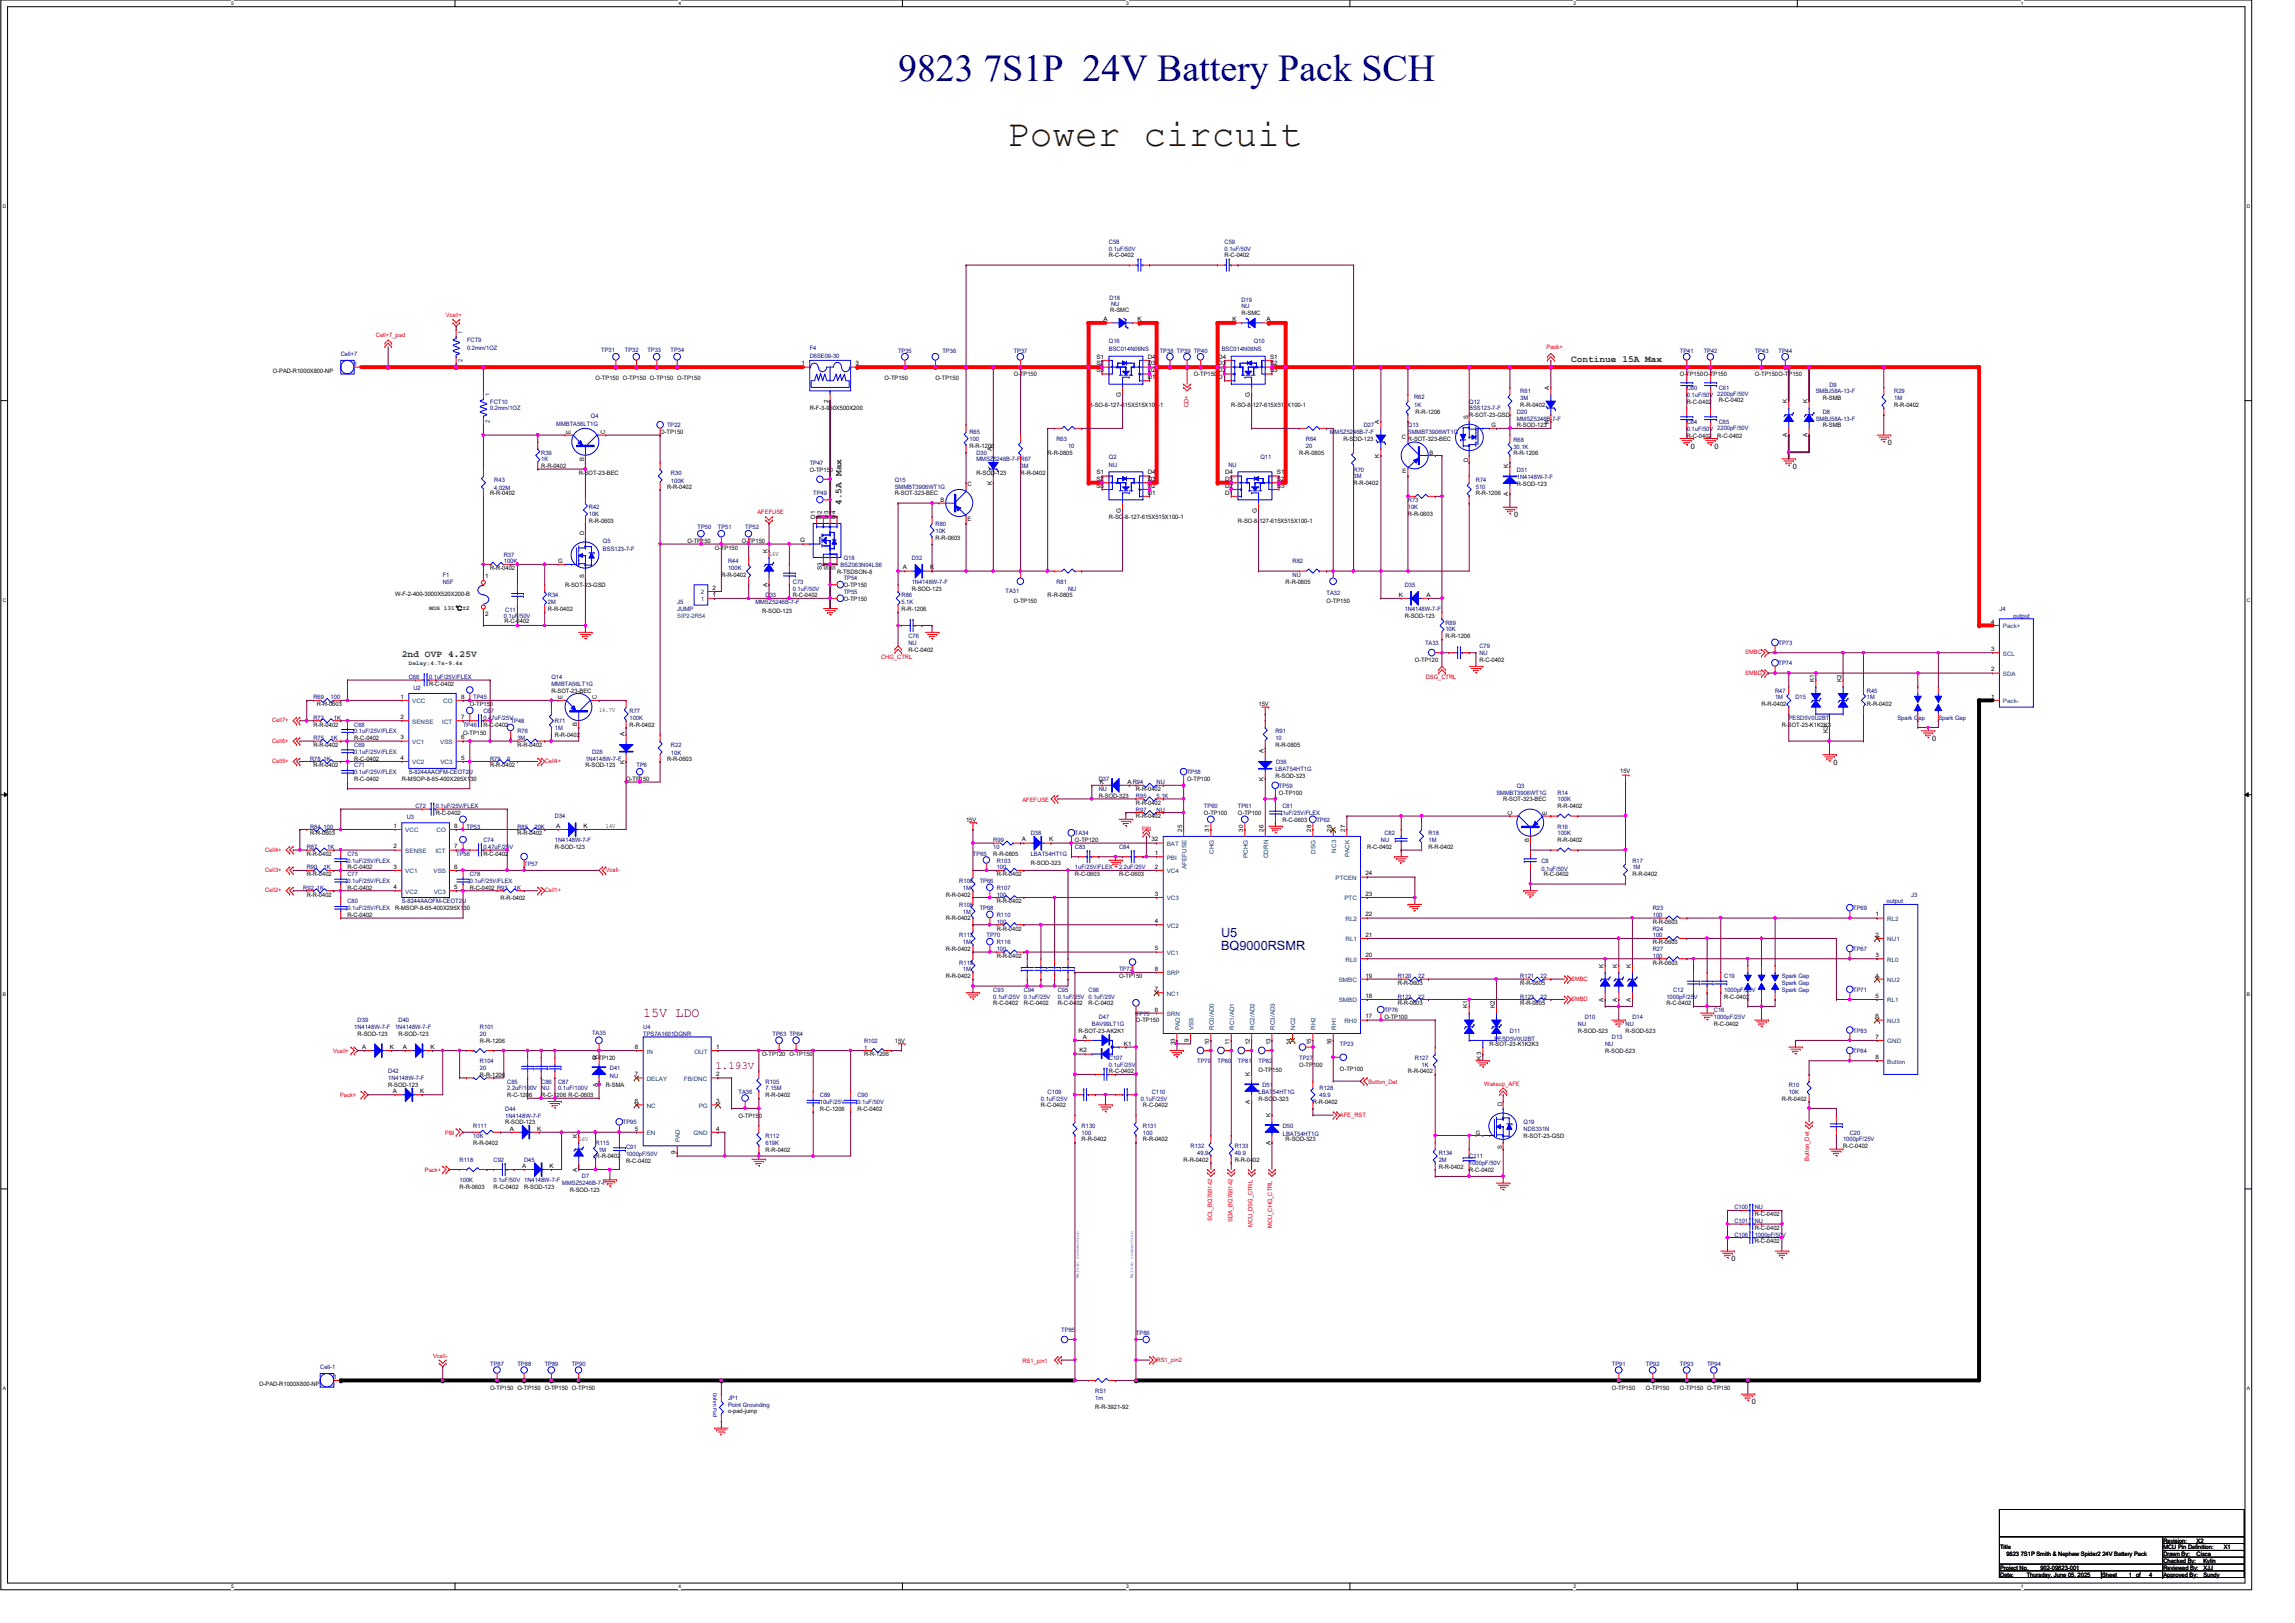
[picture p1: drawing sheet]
<svg xmlns="http://www.w3.org/2000/svg" width="420mm" height="297mm" viewBox="0 0 420 297" stroke-linecap="round" stroke-linejoin="round" font-family="sans-serif">
<defs><g id="words">
<text font-size="6.9" fill="#000080" x="164.4" y="14.9">9823 7S1P 24V Battery Pack SCH</text>
<text font-size="6.9" fill="#400000" x="184.4" y="26.7">Power circuit</text>
<text font-size="2.5" fill="#800000" x="117.8" y="186.1">15V LDO</text>
<g font-size="2.3" fill="#000080">
<text x="223.6" y="171.4">U5</text>
<text x="223.6" y="173.9">BQ9000RSMR</text>
</g>
<text font-size="2" fill="#800000" x="131" y="195.7">1.193V</text>
<g font-size="1.7" fill="#008000">
<text x="287.6" y="66.2">Continue 15A Max</text>
<text x="154.1" y="92.5" transform="rotate(-90 154.1 92.5)">4.5A Max</text>
<text x="73.6" y="120.2">2nd OVP 4.25V</text>
</g>
<g font-size="1.4">
<text x="309.5" y="82.1">0</text>
<text x="313.9" y="82.1">0</text>
<text x="345.6" y="81.5">0</text>
<text x="328.2" y="85.9">0</text>
<text x="277.2" y="94.7">0</text>
<text x="353.7" y="135.6">0</text>
<text x="335.7" y="140">0</text>
<text x="317" y="230.8">0</text>
<text x="320.7" y="257">0</text>
</g>
<g font-size="1.1" fill="#000080">
<text x="203" y="44.6">C58</text>
<text x="203" y="45.8">0.1uF/50V</text>
<text x="224.2" y="44.6">C59</text>
<text x="224.2" y="45.8">0.1uF/50V</text>
<text x="203.1" y="54.8">D18</text>
<text x="203.4" y="56">NU</text>
<text x="227.3" y="55.2">D19</text>
<text x="227.3" y="56.4">NU</text>
<text x="62.4" y="65.2">Cell+7</text>
<text x="85.5" y="62.7">FCT9</text>
<text x="85.5" y="64.1">0.2mm/1OZ</text>
<text x="110.1" y="64.4">TP31</text>
<text x="114.4" y="64.4">TP32</text>
<text x="118.5" y="64.4">TP33</text>
<text x="122.8" y="64.4">TP34</text>
<text x="148.2" y="64">F4</text>
<text x="148.2" y="65.5">D6SE09-30</text>
<text x="164.4" y="64.5">TP35</text>
<text x="172.5" y="64.5">TP36</text>
<text x="185.6" y="64.5">TP37</text>
<text x="203" y="64.3">BSC014N06NS</text>
<text x="203" y="62.8">Q16</text>
<text x="212.3" y="64.5">TP38 TP39 TP40</text>
<text x="223.7" y="64.3">BSC014N06NS</text>
<text x="229.5" y="62.8">Q10</text>
<text x="307.5" y="64.5">TP41</text>
<text x="311.9" y="64.5">TP42</text>
<text x="321.3" y="64.5">TP43</text>
<text x="325.6" y="64.5">TP44</text>
<text x="278.3" y="72">R61</text>
<text x="308.8" y="71.4">C60</text>
<text x="314.7" y="71.4">C61</text>
<text x="332.4" y="72">SMBJ58A-13-F</text>
<text x="334.9" y="70.7">D9</text>
<text x="346.8" y="72">R29</text>
<text x="89.7" y="73.9">FCT10</text>
<text x="89.7" y="75.1">0.2mm/1OZ</text>
<text x="101.8" y="78">MMBTA56LT1G</text>
<text x="108.2" y="76.5">Q4</text>
<text x="258.9" y="73">R62</text>
<text x="258.9" y="74.5">1K</text>
<text x="269" y="73.9">Q12</text>
<text x="269" y="75.1">BSS123-7-F</text>
<text x="277.7" y="75.7">D20</text>
<text x="277.7" y="77">MMSZ5246B-7-F</text>
<text x="278.3" y="73.2">3M</text>
<text x="308.8" y="72.6">0.1uF/50V 2200pF/50V</text>
<text x="308.8" y="77.6">C64</text>
<text x="314.7" y="77.6">C65</text>
<text x="332.4" y="77">SMBJ58A-13-F</text>
<text x="333.7" y="75.7">D8</text>
<text x="346.8" y="73.2">1M</text>
<text x="99.1" y="83.2">R39</text>
<text x="122.1" y="78.2">TP22</text>
<text x="177.5" y="79.5">R65</text>
<text x="177.5" y="80.7">100</text>
<text x="178.8" y="83.2">D30</text>
<text x="193.4" y="80.7">R63</text>
<text x="195.5" y="82">10</text>
<text x="203" y="83.9">Q2</text>
<text x="230.7" y="83.9">Q11</text>
<text x="239.1" y="80.7">R64</text>
<text x="239.1" y="82">20</text>
<text x="243.4" y="79.5">MMSZ5246B-7-F</text>
<text x="249.7" y="78.2">D27</text>
<text x="257.8" y="78.2">Q13</text>
<text x="257.8" y="79.5">SMMBT3906WT1G</text>
<text x="277.1" y="80.8">R68</text>
<text x="277.1" y="82.1">30.1K</text>
<text x="308.8" y="78.8">0.1uF/50V 2200pF/50V</text>
<text x="90.5" y="88.2">R43</text>
<text x="90.5" y="89.7">4.02M</text>
<text x="99.1" y="84.4">1K</text>
<text x="122.8" y="86.9">R30</text>
<text x="122.8" y="88.4">100K</text>
<text x="148.2" y="85">TP47</text>
<text x="163.8" y="88.2">Q15</text>
<text x="163.8" y="89.5">SMMBT3906WT1G</text>
<text x="178.8" y="84.4">MMSZ5246B-7-FR67</text>
<text x="186.8" y="85.7">3M</text>
<text x="203" y="85.4">NU</text>
<text x="224.9" y="85.4">NU</text>
<text x="247.8" y="86.3">R70</text>
<text x="247.8" y="87.5">3M</text>
<text x="270.2" y="88.2">R74</text>
<text x="270.2" y="89.4">510</text>
<text x="277.7" y="86.4">D31</text>
<text x="277.7" y="87.7">1N4148W-7-F</text>
<text x="107.8" y="93.1">R42</text>
<text x="107.8" y="94.4">10K</text>
<text x="148.9" y="90.6">TP49</text>
<text x="257.8" y="91.9">R73</text>
<text x="257.8" y="93.1">10K</text>
<text x="92.2" y="101.9">R37</text>
<text x="110.4" y="99.4">Q5</text>
<text x="110.4" y="100.8">BSS123-7-F</text>
<text x="127.7" y="96.9">TP50</text>
<text x="131.4" y="96.9">TP51</text>
<text x="136.4" y="96.9">TP52</text>
<text x="171.3" y="96.3">R80</text>
<text x="171.3" y="97.5">10K</text>
<text x="81.1" y="105.6">F1</text>
<text x="81.1" y="106.8">N5F</text>
<text x="92.2" y="103.1">100K</text>
<text x="133.3" y="103.1">R44</text>
<text x="133.3" y="104.4">100K</text>
<text x="145.1" y="106.8">C73</text>
<text x="153.9" y="103.7">BSZ063N04LS6</text>
<text x="154.5" y="102.5">Q18</text>
<text x="154.5" y="106.2">TP54</text>
<text x="166.9" y="102.5">D32</text>
<text x="166.9" y="106.8">1N4148W-7-F</text>
<text x="193.4" y="106.8">R81</text>
<text x="236.6" y="103.1">R82</text>
<text x="236.6" y="105.6">NU</text>
<text x="257.2" y="107.4">D35</text>
<text x="92.2" y="113.1">0.1uF/50V</text>
<text x="92.5" y="111.9">C11</text>
<text x="100.3" y="109.3">R34</text>
<text x="100.3" y="110.6">2M</text>
<text x="124" y="110.6">J5</text>
<text x="124" y="111.8">JUMP</text>
<text x="138.3" y="110.6">MMSZ5246B-7-F</text>
<text x="140.2" y="109.3">D33</text>
<text x="145.1" y="108.1">0.1uF/50V</text>
<text x="154.5" y="108.7">TP55</text>
<text x="165" y="109.3">R86</text>
<text x="165" y="110.6">5.1K</text>
<text x="184.1" y="108.6">TA31</text>
<text x="195.5" y="108.1">NU</text>
<text x="242.9" y="108.8">TA32</text>
<text x="257.2" y="111.8">1N4148W-7-F</text>
<text x="366" y="111.8">J4</text>
<text x="368.5" y="113.1">output</text>
<text x="166.3" y="116.8">C76</text>
<text x="166.3" y="118">NU</text>
<text x="260.9" y="118">TA33</text>
<text x="264.6" y="114.3">R89</text>
<text x="264.6" y="115.5">10K</text>
<text x="270.8" y="118.7">C79</text>
<text x="270.8" y="119.9">NU</text>
<text x="325.6" y="118">TP73</text>
<text x="74.8" y="124.2">C66</text>
<text x="78.6" y="124.2">0.1uF/25V/FLEX</text>
<text x="101" y="124.2">Q14</text>
<text x="101" y="125.5">MMBTA56LT1G</text>
<text x="325.6" y="121.8">TP74</text>
<text x="57.4" y="128">R69</text>
<text x="57.4" y="131.7">R72</text>
<text x="60.5" y="128">100</text>
<text x="61.1" y="131.7">1K</text>
<text x="75.7" y="126.2">U2</text>
<text x="86.6" y="128">TP45</text>
<text x="88.5" y="130.5">C67</text>
<text x="88.5" y="131.7">0.47uF/25V</text>
<text x="115.3" y="130.5">R77</text>
<text x="115.3" y="131.7">100K</text>
<text x="325" y="126.7">R47</text>
<text x="325" y="128">1M</text>
<text x="327.5" y="131.7">PESD5V0U2BT</text>
<text x="328.7" y="128">D15</text>
<text x="341.8" y="126.7">R45</text>
<text x="341.8" y="128">1M</text>
<text x="347.4" y="131.7">Spark Gap</text>
<text x="354.9" y="131.7">Spark Gap</text>
<text x="57.4" y="135.5">R75</text>
<text x="60.5" y="135.5">1K</text>
<text x="64.8" y="136.7">C69</text>
<text x="64.8" y="138">0.1uF/25V/FLEX</text>
<text x="64.8" y="133">C68</text>
<text x="64.8" y="134.2">0.1uF/25V/FLEX</text>
<text x="84.8" y="133">TP46</text>
<text x="93.5" y="132.3">TP48</text>
<text x="94.7" y="134.2">R76</text>
<text x="94.7" y="135.5">3M</text>
<text x="101.6" y="132.3">R71</text>
<text x="101.6" y="133.6">1M</text>
<text x="108.4" y="138">D28</text>
<text x="122.8" y="136.7">R22</text>
<text x="233.5" y="134.2">R91</text>
<text x="233.5" y="135.5">10</text>
<text x="56.8" y="139.2">R78 1K</text>
<text x="64.8" y="140.4">C71</text>
<text x="64.8" y="141.7">0.1uF/25V/FLEX</text>
<text x="74.8" y="141.7">S-8244AAOFM-CEOT2U</text>
<text x="89.7" y="139.2">R79</text>
<text x="92.9" y="139.2">0</text>
<text x="107.2" y="139.2">1N4148W-7-F</text>
<text x="116.5" y="140.4">TP6</text>
<text x="122.8" y="138.2">10K</text>
<text x="201.2" y="142.9">D37</text>
<text x="211.7" y="143.6">NU</text>
<text x="217.3" y="141.7">TP58</text>
<text x="233.5" y="141.1">LBAT54HT1G</text>
<text x="233.6" y="139.8">D36</text>
<text x="74.5" y="149.9">U3</text>
<text x="76.1" y="147.9">C72</text>
<text x="79.8" y="147.9">0.1uF/25V/FLEX</text>
<text x="101.6" y="149.8">D34</text>
<text x="201.2" y="144.8">NU</text>
<text x="208" y="148.5">R97</text>
<text x="208" y="146">R95</text>
<text x="211.7" y="148.5">NU</text>
<text x="211.7" y="146">5.1K</text>
<text x="220.4" y="147.9">TP60</text>
<text x="226.6" y="147.9">TP61</text>
<text x="234.1" y="144.2">TP59</text>
<text x="234.8" y="147.9">C81</text>
<text x="234.8" y="149.1">1uF/25V/FLEX</text>
<text x="274" y="145.4">SMMBT3906WT1G</text>
<text x="277.7" y="144.2">Q3</text>
<text x="285.1" y="145.4">R14</text>
<text x="285.1" y="146.6">100K</text>
<text x="56.2" y="155.4">R87</text>
<text x="56.8" y="151.6">R84 100</text>
<text x="59.9" y="155.4">1K</text>
<text x="85.4" y="151.6">TP53</text>
<text x="88.5" y="154.1">C74</text>
<text x="88.5" y="155.4">0.47uF/25V</text>
<text x="94.7" y="151.6">R85</text>
<text x="97.9" y="151.6">20K</text>
<text x="101.6" y="154.1">1N4148W-7-F</text>
<text x="181.9" y="154.1">R99</text>
<text x="181.9" y="155.4">10</text>
<text x="188.7" y="152.9">D38</text>
<text x="196.8" y="155.4">C83</text>
<text x="196.8" y="152.9">TA34</text>
<text x="204.9" y="155.4">C84</text>
<text x="241" y="150.4">TP62</text>
<text x="252.8" y="154.1">NU</text>
<text x="253.4" y="152.9">C82</text>
<text x="261.5" y="152.9">R18</text>
<text x="261.5" y="154.1">1M</text>
<text x="285.1" y="151.6">R16</text>
<text x="285.1" y="152.9">100K</text>
<text x="56.2" y="159.1">R90</text>
<text x="59.3" y="159.1">1K</text>
<text x="63.6" y="156.6">C75</text>
<text x="63.6" y="157.9">0.1uF/25V/FLEX</text>
<text x="63.6" y="160.4">C77</text>
<text x="63.6" y="161.6">0.1uF/25V/FLEX</text>
<text x="83.5" y="156.6">TP56</text>
<text x="86" y="160.4">C78</text>
<text x="86" y="161.6">0.1uF/25V/FLEX</text>
<text x="96" y="158.5">TP57</text>
<text x="175.6" y="161.6">R106</text>
<text x="178.1" y="156.6">TP65</text>
<text x="179.4" y="161.6">TP66</text>
<text x="182.5" y="157.9">R103</text>
<text x="182.5" y="159.1">100</text>
<text x="188.7" y="156.6">LBAT54HT1G</text>
<text x="196.8" y="159.1">1uF/25V/FLEX</text>
<text x="204.9" y="159.1">2.2uF/25V</text>
<text x="282.2" y="157.9">C8</text>
<text x="282.2" y="159.3">0.1uF/50V</text>
<text x="298.9" y="157.9">R17</text>
<text x="298.9" y="159.1">1M</text>
<text x="55.5" y="162.9">R92 1K</text>
<text x="63.6" y="165.3">C80</text>
<text x="63.6" y="166.6">0.1uF/25V/FLEX</text>
<text x="73.6" y="165.3">S-8244AAOFM-CEOT2U</text>
<text x="94.1" y="162.9">1K</text>
<text x="175.6" y="165.9">R108</text>
<text x="176.3" y="162.9">1M</text>
<text x="176.3" y="167.2">1M</text>
<text x="179.4" y="166.6">TP68</text>
<text x="182.5" y="162.9">R107</text>
<text x="182.5" y="164.1">100</text>
<text x="182.5" y="167.8">R110</text>
<text x="302.6" y="166.6">R23</text>
<text x="302.6" y="167.8">100</text>
<text x="339.3" y="166.6">TP69</text>
<text x="345.4" y="165.3">output</text>
<text x="349.9" y="164.1">J3</text>
<text x="175.6" y="171.5">R113</text>
<text x="176.3" y="172.8">1M</text>
<text x="180.6" y="171.5">TP70</text>
<text x="182.5" y="169.1">100</text>
<text x="182.5" y="172.8">R116</text>
<text x="302.6" y="170.3">R24</text>
<text x="302.6" y="171.5">100</text>
<text x="175.6" y="176.5">R119</text>
<text x="176.3" y="177.8">1M</text>
<text x="182.5" y="174">100</text>
<text x="204.9" y="177.8">TP72</text>
<text x="255.9" y="179">R120</text>
<text x="259.7" y="179">22</text>
<text x="278.3" y="179">R121</text>
<text x="282.1" y="179">22</text>
<text x="302.6" y="174">R27</text>
<text x="302.6" y="175.3">100</text>
<text x="315.7" y="179">C19</text>
<text x="326.2" y="179">Spark Gap</text>
<text x="339.3" y="174">TP67</text>
<text x="181.9" y="181.5">C93</text>
<text x="181.9" y="182.8">0.1uF/25V 0.1uF/25V</text>
<text x="187.4" y="181.5">C94</text>
<text x="193.7" y="181.5">C95</text>
<text x="193.7" y="182.8">0.1uF/25V 0.1uF/25V</text>
<text x="199.3" y="181.5">C96</text>
<text x="208" y="185.9">TP75</text>
<text x="253.4" y="185.3">TP76</text>
<text x="255.9" y="182.8">R122</text>
<text x="259.7" y="182.8">22</text>
<text x="278.3" y="182.8">R123</text>
<text x="282.1" y="182.8">22</text>
<text x="305.1" y="182.8">1000pF/25V</text>
<text x="306.3" y="181.5">C12</text>
<text x="313.8" y="185.3">C16</text>
<text x="315.7" y="181.5">1000pF/25V</text>
<text x="326.2" y="181.5">Spark Gap</text>
<text x="326.2" y="180.3">Spark Gap</text>
<text x="339.3" y="181.5">TP71</text>
<text x="64.8" y="188.3">1N4148W-7-F</text>
<text x="65.5" y="187.1">D39</text>
<text x="72.3" y="188.3">1N4148W-7-F</text>
<text x="73" y="187.1">D40</text>
<text x="87.9" y="188.3">R101</text>
<text x="87.9" y="189.6">20</text>
<text x="108.4" y="189.4">TA35</text>
<text x="117.8" y="188.3">U4</text>
<text x="117.8" y="189.6">TPS7A1601DGNR</text>
<text x="141.4" y="189.6">TP63 TP64</text>
<text x="158.2" y="190.8">R102</text>
<text x="199.9" y="187.7">BAV99LT1G</text>
<text x="201.2" y="186.5">D47</text>
<text x="245.3" y="191.5">TP23</text>
<text x="273.6" y="190.5">PESD5V0U2BT</text>
<text x="276.4" y="189">D11</text>
<text x="288.9" y="187.7">NU</text>
<text x="290.1" y="186.5">D10</text>
<text x="293.9" y="191.5">NU</text>
<text x="295.1" y="190.2">D13</text>
<text x="297.6" y="187.7">NU</text>
<text x="298.9" y="186.5">D14</text>
<text x="313.8" y="186.5">1000pF/25V</text>
<text x="339.3" y="189">TP83</text>
<text x="71.1" y="196.4">D42</text>
<text x="71.1" y="197.7">1N4148W-7-F</text>
<text x="87.9" y="194.6">R104</text>
<text x="87.9" y="195.8">20</text>
<text x="111.7" y="195.8">D41</text>
<text x="111.7" y="197.3">NU</text>
<text x="158.2" y="192.1">1</text>
<text x="203" y="194">C107</text>
<text x="203" y="195.2">0.1uF/25V</text>
<text x="219.2" y="194.6">TP79</text>
<text x="222.9" y="194.6">TP80</text>
<text x="226.6" y="194.6">TP81</text>
<text x="230.4" y="194.6">TP82</text>
<text x="237.9" y="194">TP27</text>
<text x="259" y="194">R127</text>
<text x="260.3" y="195.2">1K</text>
<text x="339.3" y="192.7">TP84</text>
<text x="92.5" y="203.3">D44</text>
<text x="92.9" y="198.3">C85</text>
<text x="92.9" y="199.6">2.2uF/100V</text>
<text x="99.1" y="198.3">C86</text>
<text x="99.1" y="199.6">NU</text>
<text x="102.2" y="198.3">C87</text>
<text x="102.2" y="199.6">0.1uF/100V</text>
<text x="135.2" y="200.2">TA36</text>
<text x="140.2" y="198.3">R105</text>
<text x="140.2" y="199.6">7.15M</text>
<text x="150.1" y="200.8">C89</text>
<text x="150.1" y="202.1">10uF/25V</text>
<text x="157" y="200.8">C90</text>
<text x="157" y="202.1">0.1uF/50V</text>
<text x="190.6" y="201.4">0.1uF/25V</text>
<text x="191.8" y="200.2">C109</text>
<text x="208.9" y="201.4">0.1uF/25V</text>
<text x="210.9" y="200.2">C110</text>
<text x="230.4" y="200.2">LBAT54HT1G</text>
<text x="231.1" y="198.9">D51</text>
<text x="241.6" y="199.6">R128</text>
<text x="241.6" y="200.8">49.9</text>
<text x="327.5" y="198.9">R10</text>
<text x="327.5" y="200.2">10K</text>
<text x="86.6" y="206.4">R111</text>
<text x="86.6" y="208.3">10K</text>
<text x="92.5" y="204.6">1N4148W-7-F</text>
<text x="109" y="209.5">R115</text>
<text x="114" y="205.8">TP95</text>
<text x="140.2" y="208.3">R112</text>
<text x="140.2" y="209.5">619K</text>
<text x="198" y="206.4">R130</text>
<text x="198" y="207.6">100</text>
<text x="209.2" y="206.4">R131</text>
<text x="209.2" y="207.6">100</text>
<text x="234.9" y="206.4">D50</text>
<text x="234.9" y="207.9">LBAT54HT1G</text>
<text x="278.9" y="205.8">Q19</text>
<text x="278.9" y="207">NDS331N</text>
<text x="337.4" y="208.9">1000pF/25V</text>
<text x="338.7" y="207.6">C20</text>
<text x="84.1" y="212.6">R118</text>
<text x="90.4" y="212.6">C92</text>
<text x="96" y="212.6">D45</text>
<text x="106.5" y="215.6">D7</text>
<text x="109.5" y="210.8">1M</text>
<text x="114.6" y="210.3">C91</text>
<text x="114.6" y="211.5">1000pF/50V</text>
<text x="218" y="210.1">R132</text>
<text x="219.2" y="211.4">49.9</text>
<text x="226" y="210.1">R133</text>
<text x="226" y="211.4">49.9</text>
<text x="263.4" y="211.4">R134</text>
<text x="263.4" y="212.6">2M</text>
<text x="269" y="212">C111</text>
<text x="269" y="213.2">1000pF/50V</text>
<text x="84.1" y="216.4">100K</text>
<text x="90.4" y="216.4">0.1uF/50V 1N4148W-7-F</text>
<text x="102.9" y="216.9">MMSZ5246B-7-F</text>
<text x="317.5" y="221.3">C100</text>
<text x="321.3" y="221.3">NU</text>
<text x="317.5" y="223.8">C101</text>
<text x="317.5" y="226.3">C106</text>
<text x="321.3" y="223.8">NU</text>
<text x="321.3" y="226.3">1000pF/50V</text>
<text x="194.3" y="243.8">TP85</text>
<text x="208" y="244.3">TP86</text>
<text x="58.6" y="250.6">Cell-1</text>
<text x="89.7" y="250">TP87</text>
<text x="94.7" y="250">TP88</text>
<text x="99.7" y="250">TP89</text>
<text x="104.7" y="250">TP90</text>
<text x="295.1" y="250">TP91</text>
<text x="301.3" y="250">TP92</text>
<text x="307.5" y="250">TP93</text>
<text x="312.5" y="250">TP94</text>
<text x="133.3" y="256.2">JP1</text>
<text x="133.3" y="257.4">Point Grounding</text>
<text x="200.5" y="254.9">RS1</text>
<text x="200.5" y="256.2">1m</text>
</g>
<g font-size="1.1">
<text x="203" y="47.1">R-C-0402</text>
<text x="224.2" y="47.1">R-C-0402</text>
<text x="202" y="58.8">A</text>
<text x="203.3" y="57.2">R-SMC</text>
<text x="208.3" y="58.8">K</text>
<text x="225.6" y="58.8">K</text>
<text x="227.3" y="57.7">R-SMC</text>
<text x="231.9" y="58.8">A</text>
<text x="200.7" y="65.7">S1</text>
<text x="210.1" y="65.7">D4</text>
<text x="223" y="65.7">D4</text>
<text x="232.5" y="65.7">S1</text>
<text x="49.9" y="68.2">O-PAD-R1000X800-NP</text>
<text x="109" y="69.5">O-TP150 O-TP150 O-TP150 O-TP150</text>
<text x="146.7" y="66.9">1</text>
<text x="156.6" y="66.9">3</text>
<text x="162" y="69.5">O-TP150</text>
<text x="171.3" y="69.5">O-TP150</text>
<text x="185.6" y="68.9">O-TP150</text>
<text x="200.7" y="68.2">S3</text>
<text x="200.7" y="66.9">S2</text>
<text x="210.1" y="69.4">D1</text>
<text x="210.1" y="68.2">D2</text>
<text x="210.1" y="66.9">D3</text>
<text x="218.6" y="68.9">O-TP150</text>
<text x="223" y="69.4">D1</text>
<text x="223" y="68.2">D2</text>
<text x="223" y="66.9">D3</text>
<text x="232.5" y="68.2">S3</text>
<text x="232.5" y="66.9">S2</text>
<text x="283.6" y="71.3" transform="rotate(-90 283.6 71.3)">A</text>
<text x="307.5" y="68.9">O-TP150O-TP150</text>
<text x="321.3" y="68.9">O-TP150O-TP150</text>
<text x="148.2" y="75.1">R-F-3-950X500X200</text>
<text x="151.7" y="73.7" transform="rotate(-90 151.7 73.7)">2</text>
<text x="199.3" y="74.5">R-SO-8-127-615X515X100-1</text>
<text x="205.2" y="72.7" transform="rotate(-90 205.2 72.7)">G</text>
<text x="225.4" y="74.5">R-SO-8-127-615X515X100-1</text>
<text x="228.8" y="72.7" transform="rotate(-90 228.8 72.7)">G</text>
<text x="252.5" y="77.5" transform="rotate(-90 252.5 77.5)">A</text>
<text x="259.2" y="75.7">R-R-1206</text>
<text x="268.8" y="76.7" transform="rotate(-90 268.8 76.7)">S</text>
<text x="269" y="76.3">R-SOT-23-GSD</text>
<text x="278.3" y="74.5">R-R-0402</text>
<text x="283.6" y="77.6" transform="rotate(-90 283.6 77.6)">K</text>
<text x="308.8" y="73.9">R-C-0402</text>
<text x="314.7" y="73.6">R-C-0402</text>
<text x="327.2" y="73.8" transform="rotate(-90 327.2 73.8)">K</text>
<text x="330.9" y="73.8" transform="rotate(-90 330.9 73.8)">K</text>
<text x="333.7" y="73.2">R-SMB</text>
<text x="346.8" y="74.5">R-R-0402</text>
<text x="104.5" y="79.4" transform="rotate(-90 104.5 79.4)">E</text>
<text x="110.8" y="79.4" transform="rotate(-90 110.8 79.4)">C</text>
<text x="120.9" y="79.5">O-TP150</text>
<text x="177.5" y="82">R-R-1206</text>
<text x="181.6" y="82.5" transform="rotate(-90 181.6 82.5)">A</text>
<text x="191.8" y="83.2">R-R-0805</text>
<text x="237.9" y="83.2">R-R-0805</text>
<text x="245.9" y="80.7">R-SOD-123</text>
<text x="252.5" y="83.8" transform="rotate(-90 252.5 83.8)">K</text>
<text x="256.7" y="80.3">C</text>
<text x="257.8" y="80.7">R-SOT-323-BEC</text>
<text x="261.7" y="83.2">B</text>
<text x="273.1" y="78.2">G</text>
<text x="277.1" y="83.3">R-R-1206</text>
<text x="277.7" y="78.2">R-SOD-123</text>
<text x="308.8" y="80.1">R-C-0402</text>
<text x="314.4" y="80.1">R-C-0402</text>
<text x="327.2" y="80.1" transform="rotate(-90 327.2 80.1)">A</text>
<text x="330.9" y="80.1" transform="rotate(-90 330.9 80.1)">A</text>
<text x="333.7" y="78.2">R-SMB</text>
<text x="99.1" y="85.7">R-R-0402</text>
<text x="105.9" y="86.9">R-SOT-23-BEC</text>
<text x="107" y="84.4" transform="rotate(-90 107 84.4)">B</text>
<text x="122.1" y="89.4">R-R-0402</text>
<text x="148.2" y="86.3">O-TP150</text>
<text x="177.1" y="89">C</text>
<text x="178.8" y="86.9">R-SOD-123</text>
<text x="181.6" y="88.8" transform="rotate(-90 181.6 88.8)">K</text>
<text x="186.8" y="86.9">R-R-0402</text>
<text x="200.7" y="89.3">S3</text>
<text x="200.7" y="88.1">S2</text>
<text x="200.7" y="86.8">S1</text>
<text x="210.1" y="89.3">D2</text>
<text x="210.1" y="86.8">D4</text>
<text x="210.1" y="88.1">D3</text>
<text x="224.3" y="89.3">D2</text>
<text x="224.3" y="86.8">D4</text>
<text x="224.3" y="88.1">D3</text>
<text x="233.8" y="89.3">S3</text>
<text x="233.8" y="88.1">S2</text>
<text x="233.8" y="86.8">S1</text>
<text x="247.8" y="88.8">R-R-0402</text>
<text x="256.8" y="86.7">E</text>
<text x="268.8" y="84.6" transform="rotate(-90 268.8 84.6)">D</text>
<text x="276.1" y="85.7" transform="rotate(-90 276.1 85.7)">K</text>
<text x="277.7" y="88.9">R-SOD-123</text>
<text x="89.7" y="90.6">R-R-0402</text>
<text x="107.8" y="95.6">R-R-0603</text>
<text x="149.2" y="94.9" transform="rotate(-90 149.2 94.9)">D1</text>
<text x="150.4" y="94.9" transform="rotate(-90 150.4 94.9)">D2</text>
<text x="151.7" y="94.9" transform="rotate(-90 151.7 94.9)">D3</text>
<text x="152.9" y="94.9" transform="rotate(-90 152.9 94.9)">D4</text>
<text x="163.8" y="90.6">R-SOT-323-BEC</text>
<text x="172.2" y="91.9">B</text>
<text x="177.1" y="95.4">E</text>
<text x="203" y="95">R-SO-8-127-615X515X100-1</text>
<text x="205.2" y="93.9" transform="rotate(-90 205.2 93.9)">G</text>
<text x="210.1" y="90.6">D1</text>
<text x="224.3" y="90.6">D1</text>
<text x="226.6" y="95.6">R-SO-8-127-615X515X100-1</text>
<text x="230.1" y="93.9" transform="rotate(-90 230.1 93.9)">G</text>
<text x="257.8" y="94.4">R-R-0603</text>
<text x="270.2" y="90.6">R-R-1206</text>
<text x="276.1" y="90.8" transform="rotate(-90 276.1 90.8)">A</text>
<text x="107" y="97.9" transform="rotate(-90 107 97.9)">D</text>
<text x="125.8" y="99.4">O-TP150</text>
<text x="130.8" y="100.6">O-TP150</text>
<text x="135.8" y="99.4">O-TP150</text>
<text x="140.5" y="101.1" transform="rotate(-90 140.5 101.1)">K</text>
<text x="140.8" y="101.7">16V</text>
<text x="146.5" y="99.3">G</text>
<text x="171.3" y="98.8">R-R-0603</text>
<text x="88.8" y="105.9">1</text>
<text x="89.7" y="104.4">R-R-0402</text>
<text x="102.2" y="103.1">G</text>
<text x="103.5" y="107.4">R-SOT-23-GSD</text>
<text x="107" y="105.8" transform="rotate(-90 107 105.8)">S</text>
<text x="130.5" y="107.9">2</text>
<text x="132.1" y="105.6">R-R-0402</text>
<text x="140.5" y="107.4" transform="rotate(-90 140.5 107.4)">A</text>
<text x="150.4" y="104.3" transform="rotate(-90 150.4 104.3)">S3</text>
<text x="151.7" y="104.3" transform="rotate(-90 151.7 104.3)">S2</text>
<text x="152.9" y="104.3" transform="rotate(-90 152.9 104.3)">S1</text>
<text x="153.2" y="105">R-TSDSON-8</text>
<text x="154.5" y="107.4">O-TP150</text>
<text x="165.3" y="104.2">A</text>
<text x="170.3" y="104.2">K</text>
<text x="235.4" y="106.8">R-R-0805</text>
<text x="72.3" y="109.1">W-F-2-400-3000X520X200-B</text>
<text x="88.8" y="112.7">2</text>
<text x="100.3" y="111.8">R-R-0402</text>
<text x="130.5" y="109.2">1</text>
<text x="139.5" y="112.2">R-SOD-123</text>
<text x="145.1" y="109.3">R-C-0402</text>
<text x="154.5" y="109.9">O-TP150</text>
<text x="165" y="111.8">R-R-1206</text>
<text x="166.9" y="108.1">R-SOD-123</text>
<text x="185.6" y="110.4">O-TP150</text>
<text x="191.8" y="109.3">R-R-0805</text>
<text x="242.9" y="110.4">O-TP150</text>
<text x="256.1" y="109.2">K</text>
<text x="257.2" y="113.1">R-SOD-123</text>
<text x="261.1" y="109.2">A</text>
<text x="92.4" y="114">R-C-0402</text>
<text x="166.3" y="119.3">R-C-0402</text>
<text x="264.6" y="116.8">R-R-1206</text>
<text x="364.5" y="119.2">3</text>
<text x="364.5" y="114.2">4</text>
<text x="78.6" y="125.5">R-C-0402</text>
<text x="259" y="121.2">O-TP120</text>
<text x="270.8" y="121.2">R-C-0402</text>
<text x="332.1" y="124.8" transform="rotate(-90 332.1 124.8)">K1</text>
<text x="337.1" y="124.8" transform="rotate(-90 337.1 124.8)">K2</text>
<text x="364.5" y="122.9">2</text>
<text x="58" y="129.2">R-R-0603</text>
<text x="73.3" y="127.9">1</text>
<text x="73.3" y="131.6">2</text>
<text x="84.4" y="131.6">7</text>
<text x="84.4" y="127.9">8</text>
<text x="86" y="129.2">O-TP150</text>
<text x="101" y="126.7">R-SOT-23-BEC</text>
<text x="103" y="127.9" transform="rotate(-90 103 127.9)">E</text>
<text x="109.3" y="127.9" transform="rotate(-90 109.3 127.9)">C</text>
<text x="109.7" y="130.3">14.7V</text>
<text x="230.4" y="129.2">15V</text>
<text x="322.5" y="129.2">R-R-0402</text>
<text x="341.8" y="129.2">R-R-0402</text>
<text x="364.5" y="127.9">1</text>
<text x="57.4" y="136.7">R-R-0402</text>
<text x="57.4" y="133">R-R-0402</text>
<text x="64.8" y="135.5">R-C-0402</text>
<text x="73.3" y="135.3">3</text>
<text x="84.4" y="135.3">6</text>
<text x="84.8" y="134.6">O-TP150</text>
<text x="88.5" y="133">R-C-0402</text>
<text x="94.7" y="136.7">R-R-0402</text>
<text x="101.6" y="134.8">R-R-0402</text>
<text x="105.7" y="132.9" transform="rotate(-90 105.7 132.9)">B</text>
<text x="114.3" y="134.7" transform="rotate(-90 114.3 134.7)">A</text>
<text x="115.3" y="133">R-R-0402</text>
<text x="231.3" y="137.9" transform="rotate(-90 231.3 137.9)">A</text>
<text x="233.5" y="136.7">R-R-0805</text>
<text x="326.2" y="133">R-SOT-23-K1K2K3</text>
<text x="334.6" y="134.2" transform="rotate(-90 334.6 134.2)">K3</text>
<text x="57.4" y="140.4">R-R-0402</text>
<text x="64.8" y="142.9">R-C-0402</text>
<text x="64.8" y="139.2">R-C-0402</text>
<text x="73.3" y="139.1">4</text>
<text x="73.6" y="142.9">R-MSOP-8-65-400X295X130</text>
<text x="84.4" y="139.1">5</text>
<text x="89.7" y="140.4">R-R-0402</text>
<text x="107.2" y="140.4">R-SOD-123</text>
<text x="114.3" y="139.8" transform="rotate(-90 114.3 139.8)">K</text>
<text x="114.6" y="142.9">O-TP150</text>
<text x="122.1" y="139.2">R-R-0603</text>
<text x="201.4" y="143.4">K</text>
<text x="206.4" y="143.4">A R94</text>
<text x="217.3" y="142.9">O-TP100</text>
<text x="231.3" y="142.9" transform="rotate(-90 231.3 142.9)">K</text>
<text x="233.5" y="142.3">R-SOD-323</text>
<text x="296.6" y="141.4">15V</text>
<text x="79.8" y="149.1">R-C-0402</text>
<text x="201.2" y="146">R-SOD-323</text>
<text x="208" y="144.8">R-R-0402</text>
<text x="208" y="149.8">R-R-0402</text>
<text x="208" y="147.3">R-R-0402</text>
<text x="220.4" y="149.1">O-TP100</text>
<text x="226.6" y="149.1">O-TP100</text>
<text x="234.1" y="145.4">O-TP100</text>
<text x="275.2" y="146.6">R-SOT-323-BEC</text>
<text x="276.8" y="149.1" transform="rotate(-90 276.8 149.1)">C</text>
<text x="283.2" y="149.1" transform="rotate(-90 283.2 149.1)">E</text>
<text x="285.1" y="147.9">R-R-0402</text>
<text x="56.8" y="152.9">R-R-0603</text>
<text x="72" y="151.5">1</text>
<text x="72" y="155.3">2</text>
<text x="83.2" y="155.3">7</text>
<text x="83.2" y="151.5">8</text>
<text x="94.7" y="152.9">R-R-0402</text>
<text x="101.6" y="155.4">R-SOD-123</text>
<text x="101.8" y="151.5">A</text>
<text x="106.8" y="151.5">K</text>
<text x="110.9" y="151.5">14V</text>
<text x="176.9" y="150.4">15V</text>
<text x="187.1" y="154">A</text>
<text x="192.1" y="154">K</text>
<text x="196.8" y="154.1">O-TP120</text>
<text x="210.8" y="154">32</text>
<text x="216.4" y="152.2" transform="rotate(-90 216.4 152.2)">25</text>
<text x="221.4" y="152.2" transform="rotate(-90 221.4 152.2)">31</text>
<text x="227.6" y="152.2" transform="rotate(-90 227.6 152.2)">30</text>
<text x="231.3" y="152.2" transform="rotate(-90 231.3 152.2)">26</text>
<text x="234.8" y="150.4">R-C-0603</text>
<text x="240.1" y="152.2" transform="rotate(-90 240.1 152.2)">28</text>
<text x="243.8" y="152.2" transform="rotate(-90 243.8 152.2)">29</text>
<text x="246.3" y="152.2" transform="rotate(-90 246.3 152.2)">27</text>
<text x="250.3" y="155.4">R-C-0402</text>
<text x="261.5" y="155.4">R-R-0402</text>
<text x="279.9" y="154.1" transform="rotate(-90 279.9 154.1)">B</text>
<text x="285.1" y="154.1">R-R-0402</text>
<text x="56.2" y="160.4">R-R-0402</text>
<text x="56.2" y="156.6">R-R-0402</text>
<text x="63.6" y="159.1">R-C-0402</text>
<text x="72" y="159">3</text>
<text x="83.2" y="159">6</text>
<text x="88.5" y="156.6">R-C-0402</text>
<text x="181.9" y="156.6">R-R-0805</text>
<text x="182.5" y="160.4">R-R-0402</text>
<text x="188.7" y="158.2">R-SOD-323</text>
<text x="196.8" y="160.4">R-C-0603</text>
<text x="204.9" y="160.4">R-C-0603</text>
<text x="211.4" y="156.5">1</text>
<text x="211.4" y="159">2</text>
<text x="250" y="160.2">24</text>
<text x="282.6" y="160.4">R-C-0402</text>
<text x="298.9" y="160.4">R-R-0402</text>
<text x="56.2" y="164.1">R-R-0402</text>
<text x="63.6" y="167.8">R-C-0402</text>
<text x="63.6" y="162.9">R-C-0402</text>
<text x="72" y="162.7">4</text>
<text x="72.3" y="166.6">R-MSOP-8-65-400X295X130</text>
<text x="83.2" y="162.7">5</text>
<text x="86" y="162.9">R-C-0402 R93</text>
<text x="91.6" y="164.7">R-R-0402</text>
<text x="173.1" y="164.1">R-R-0402</text>
<text x="182.5" y="165.3">R-R-0402</text>
<text x="211.4" y="164">3</text>
<text x="250" y="167.7">22</text>
<text x="250" y="164">23</text>
<text x="343.4" y="167.7">1</text>
<text x="173.1" y="168.4">R-R-0402</text>
<text x="182.5" y="170.3">R-R-0402</text>
<text x="211.4" y="169">4</text>
<text x="211.4" y="173.9">5</text>
<text x="250" y="171.4">21</text>
<text x="302.6" y="169.1">R-R-0603</text>
<text x="302.6" y="172.8">R-R-0603</text>
<text x="343.4" y="171.4">2</text>
<text x="173.1" y="174">R-R-0402</text>
<text x="173.1" y="179">R-R-0402</text>
<text x="182.5" y="175.3">R-R-0402</text>
<text x="204.9" y="179">O-TP150</text>
<text x="211.4" y="177.7">8</text>
<text x="250" y="178.9">19</text>
<text x="250" y="175.2">20</text>
<text x="293.6" y="177.1" transform="rotate(-90 293.6 177.1)">K</text>
<text x="296.1" y="177.1" transform="rotate(-90 296.1 177.1)">K</text>
<text x="298.6" y="177.1" transform="rotate(-90 298.6 177.1)">K</text>
<text x="302.6" y="176.5">R-R-0603</text>
<text x="343.4" y="175.2">3</text>
<text x="343.4" y="178.9">4</text>
<text x="181.9" y="184">R-C-0402</text>
<text x="187.4" y="184">R-C-0402</text>
<text x="193.7" y="184">R-C-0402</text>
<text x="199.3" y="184">R-C-0402</text>
<text x="211.4" y="185.1">6</text>
<text x="211.4" y="181.4">7</text>
<text x="250" y="182.6">18</text>
<text x="255.9" y="180.3">R-R-0603</text>
<text x="255.9" y="184">R-R-0603</text>
<text x="268.7" y="184.5" transform="rotate(-90 268.7 184.5)">K1</text>
<text x="273.7" y="184.5" transform="rotate(-90 273.7 184.5)">K2</text>
<text x="278.3" y="180.3">R-R-0805</text>
<text x="278.3" y="184">R-R-0805</text>
<text x="293.6" y="183.3" transform="rotate(-90 293.6 183.3)">A</text>
<text x="296.1" y="183.3" transform="rotate(-90 296.1 183.3)">A</text>
<text x="298.6" y="183.3" transform="rotate(-90 298.6 183.3)">A</text>
<text x="305.1" y="184">R-C-0402</text>
<text x="315.7" y="182.8">R-C-0402</text>
<text x="343.4" y="182.6">5</text>
<text x="65.5" y="189.6">R-SOD-123</text>
<text x="66.3" y="192">A</text>
<text x="71.4" y="192">K</text>
<text x="73" y="189.6">R-SOD-123</text>
<text x="73.8" y="192">A</text>
<text x="78.8" y="192">K</text>
<text x="87.9" y="190.8">R-R-1206</text>
<text x="116.2" y="192">8</text>
<text x="131.1" y="192">1</text>
<text x="163.8" y="190.8">15V</text>
<text x="197.4" y="189">R-SOT-23-AK2K1</text>
<text x="198.2" y="190.1">A</text>
<text x="205.8" y="191.3">K1</text>
<text x="208" y="187.1">O-TP150</text>
<text x="215.2" y="191.3" transform="rotate(-90 215.2 191.3)">33</text>
<text x="217.7" y="190.7" transform="rotate(-90 217.7 190.7)">9</text>
<text x="221.4" y="191.3" transform="rotate(-90 221.4 191.3)">10</text>
<text x="225.1" y="191.3" transform="rotate(-90 225.1 191.3)">11</text>
<text x="228.8" y="191.3" transform="rotate(-90 228.8 191.3)">12</text>
<text x="232.6" y="191.3" transform="rotate(-90 232.6 191.3)">13</text>
<text x="236.3" y="191.3" transform="rotate(-90 236.3 191.3)">14</text>
<text x="240.1" y="191.3" transform="rotate(-90 240.1 191.3)">15</text>
<text x="243.8" y="191.3" transform="rotate(-90 243.8 191.3)">16</text>
<text x="250" y="186.4">17</text>
<text x="253.4" y="186.5">O-TP100</text>
<text x="272.7" y="191.5">R-SOT-23-K1K2K3</text>
<text x="288.9" y="189">R-SOD-523</text>
<text x="297.6" y="189">R-SOD-523</text>
<text x="313.8" y="187.7">R-C-0402</text>
<text x="343.4" y="190.1">7</text>
<text x="343.4" y="186.4">6</text>
<text x="87.9" y="197.1">R-R-1206</text>
<text x="108.4" y="194">O-TP120</text>
<text x="109.4" y="193.9" transform="rotate(-90 109.4 193.9)">K</text>
<text x="116.2" y="197">7</text>
<text x="131.1" y="197">2</text>
<text x="139.5" y="193.3">O-TP120 O-TP150</text>
<text x="158.2" y="193.3">R-R-1206</text>
<text x="197.6" y="192.6">K2</text>
<text x="203" y="196.4">R-C-0402</text>
<text x="228.8" y="197" transform="rotate(-90 228.8 197)">K</text>
<text x="230.4" y="196.2">O-TP150</text>
<text x="237.9" y="195.2">O-TP100</text>
<text x="245.3" y="196">O-TP100</text>
<text x="257.8" y="196.4">R-R-0402</text>
<text x="271.2" y="193.9" transform="rotate(-90 271.2 193.9)">K3</text>
<text x="293.9" y="192.7">R-SOD-523</text>
<text x="343.4" y="193.8">8</text>
<text x="71.1" y="198.9">R-SOD-123</text>
<text x="71.9" y="200.1">A</text>
<text x="77" y="200.1">K</text>
<text x="92.9" y="200.8">R-C-1206</text>
<text x="99.1" y="200.8">R-C-1206 R-C-0603</text>
<text x="109.4" y="198.9" transform="rotate(-90 109.4 198.9)">A</text>
<text x="110.9" y="198.9">R-SMA</text>
<text x="116.2" y="201.9">6</text>
<text x="131.1" y="201.9">3</text>
<text x="140.2" y="200.8">R-R-0402</text>
<text x="150.1" y="203.3">R-C-1206</text>
<text x="157" y="203.3">R-C-0402</text>
<text x="190.6" y="202.6">R-C-0402</text>
<text x="209.2" y="202.6">R-C-0402</text>
<text x="228.8" y="202" transform="rotate(-90 228.8 202)">A</text>
<text x="230.4" y="201.4">R-SOD-323</text>
<text x="240.4" y="202.1">R-R-0402</text>
<text x="275" y="202.5" transform="rotate(-90 275 202.5)">D</text>
<text x="326.2" y="201.4">R-R-0402</text>
<text x="86.6" y="209.5">R-R-0402</text>
<text x="92.5" y="205.8">R-SOD-123</text>
<text x="93.3" y="206.9">A</text>
<text x="98.4" y="206.9">K</text>
<text x="105.7" y="208.2" transform="rotate(-90 105.7 208.2)">K</text>
<text x="105.9" y="208.7">16V</text>
<text x="116.2" y="206.9">5</text>
<text x="131.1" y="206.9">4</text>
<text x="135.2" y="204.6">O-TP150</text>
<text x="198" y="208.9">R-R-0402</text>
<text x="209.2" y="208.9">R-R-0402</text>
<text x="232.6" y="209.5" transform="rotate(-90 232.6 209.5)">A</text>
<text x="232.6" y="204.5" transform="rotate(-90 232.6 204.5)">K</text>
<text x="235.4" y="208.9">R-SOD-323</text>
<text x="270.2" y="207.6">G</text>
<text x="278.9" y="208.3">R-SOT-23-GSD</text>
<text x="95.6" y="213.7">A</text>
<text x="100.6" y="213.7">K</text>
<text x="105.7" y="214.5" transform="rotate(-90 105.7 214.5)">A</text>
<text x="109" y="212">R-R-0402</text>
<text x="114.6" y="212.8">R-C-0402</text>
<text x="123.7" y="211.2" transform="rotate(-90 123.7 211.2)">9</text>
<text x="140.2" y="210.8">R-R-0402</text>
<text x="216.7" y="212.6">R-R-0402</text>
<text x="226" y="212.6">R-R-0402</text>
<text x="263.4" y="213.9">R-R-0402</text>
<text x="269" y="214.5">R-C-0402</text>
<text x="275" y="210.3" transform="rotate(-90 275 210.3)">S</text>
<text x="337.4" y="210.1">R-C-0402</text>
<text x="84.1" y="217.6">R-R-0603</text>
<text x="90.4" y="217.6">R-C-0402</text>
<text x="96" y="217.6">R-SOD-123</text>
<text x="104.3" y="218.2">R-SOD-123</text>
<text x="321.3" y="225.1">R-C-0402</text>
<text x="321.3" y="222.6">R-C-0402</text>
<text x="321.3" y="227.5">R-C-0402</text>
<text x="47.4" y="253.7">O-PAD-R1000X800-NP</text>
<text x="89.7" y="254.3">O-TP150 O-TP150 O-TP150 O-TP150</text>
<text x="200.5" y="257.8">R-R-3921-92</text>
<text x="295.1" y="254.3">O-TP150</text>
<text x="301.3" y="254.3">O-TP150</text>
<text x="307.5" y="254.3">O-TP150 O-TP150</text>
<text x="133.3" y="258.7">o-pad-jump</text>
<text x="366.2" y="283.5">Title</text>
<text x="366.2" y="287.3">Project No.</text>
<text x="367.3" y="284.8">9823 7S1P Smith &amp; Nephew Spider2 24V Battery Pack</text>
<text x="373.5" y="287.3">902-09823-001</text>
<text x="396.1" y="283.5">MCU Pin Definition:</text>
<text x="396.1" y="287.3">Reviewed By:</text>
<text x="396.1" y="282.3">Revision:</text>
<text x="396.1" y="284.8">Drawn By:</text>
<text x="396.1" y="286">Checked By:</text>
<text x="402.2" y="282.3">X2</text>
<text x="402.2" y="284.8">Cisca</text>
<text x="403.4" y="287.3">XJJ</text>
<text x="403.4" y="286">Kylin</text>
<text x="407.1" y="283.5">X1</text>
<text x="366.2" y="288.5">Date:</text>
<text x="371" y="288.5">Thursday, June 05, 2025</text>
<text x="384.8" y="288.5">Sheet</text>
<text x="389.7" y="288.5">1 of</text>
<text x="393.4" y="288.5">4</text>
<text x="396.1" y="288.5">Approved By:</text>
<text x="403.4" y="288.5">Sundy</text>
</g>
<g font-size="1.1" fill="#f00">
<text x="81.6" y="58">Vcell+</text>
<text x="68.8" y="61.8">Cell+7_pad</text>
<text x="283.2" y="63.9">Pack+</text>
<text x="217.6" y="74.5" transform="rotate(-90 217.6 74.5)">CD+</text>
<text x="138.7" y="94.1">AFEFUSE</text>
<text x="319.5" y="119.8">SMBC</text>
<text x="161.3" y="120.5">CHG_CTRL</text>
<text x="261" y="124.2">DSG_CTRL</text>
<text x="319.5" y="123.5">SMBD</text>
<text x="49.8" y="132.2">Cell7+</text>
<text x="49.8" y="136">Cell6+</text>
<text x="49.8" y="139.7">Cell5+</text>
<text x="99.7" y="139.7">Cell4+</text>
<text x="187.2" y="146.8">AFEFUSE</text>
<text x="48.5" y="155.9">Cell4+</text>
<text x="209.1" y="152">PBI</text>
<text x="48.5" y="159.6">Cell3+</text>
<text x="110.9" y="159.6">Vcell-</text>
<text x="48.5" y="163.3">Cell2+</text>
<text x="99.7" y="163.3">Cell1+</text>
<text x="287.6" y="179.5">SMBC</text>
<text x="287.6" y="183.3">SMBD</text>
<text x="61" y="192.7">Vcell+</text>
<text x="62.3" y="200.8">Pack+</text>
<text x="250.6" y="198.3">Button_Det</text>
<text x="271.7" y="198.7">Wakeup_AFE</text>
<text x="81.5" y="207.6">PBI</text>
<text x="245.3" y="204.4">AFE_RST</text>
<text x="77.8" y="214.5">Pack+</text>
<text x="331.2" y="212.4" transform="rotate(-90 331.2 212.4)">Button_Det</text>
<text x="221.9" y="223.5" transform="rotate(-90 221.9 223.5)">SCL_BQ769142</text>
<text x="225.7" y="223.6" transform="rotate(-90 225.7 223.6)">SDA_BQ769142</text>
<text x="229.3" y="224.6" transform="rotate(-90 229.3 224.6)">MCU_DSG_CTRL</text>
<text x="232.9" y="224.7" transform="rotate(-90 232.9 224.7)">MCU_CHG_CTRL</text>
<text x="79.3" y="248.5">Vcell-</text>
<text x="187.2" y="249.5">RS1_pin1</text>
<text x="211.7" y="249.2">RS1_pin2</text>
</g>
<g font-size="1.1" fill="#004080">
<text x="84.7" y="61.2" transform="rotate(-90 84.7 61.2)">1</text>
<text x="64.8" y="67">1</text>
<text x="84.7" y="66.2" transform="rotate(-90 84.7 66.2)">2</text>
<text x="89.7" y="77.4" transform="rotate(-90 89.7 77.4)">2</text>
<text x="89.7" y="72.4" transform="rotate(-90 89.7 72.4)">1</text>
<text x="124" y="113.1">SIP2-2R54</text>
<text x="128.3" y="108.8">2</text>
<text x="128.3" y="110.1">1</text>
<text x="366.7" y="115">Pack+</text>
<text x="366.7" y="120">SCL</text>
<text x="366.7" y="123.7">SDA</text>
<text x="75.5" y="128.7">VCC</text>
<text x="81.1" y="128.7">CO</text>
<text x="366.7" y="128.7">Pack-</text>
<text x="75.5" y="132.5">SENSE</text>
<text x="75.5" y="136.2">VC1</text>
<text x="80.6" y="136.2">VSS</text>
<text x="81" y="132.5">ICT</text>
<text x="75.5" y="139.9">VC2</text>
<text x="80.6" y="139.9">VC3</text>
<text x="74.2" y="152.4">VCC</text>
<text x="79.9" y="152.4">CO</text>
<text x="213.6" y="154.9">BAT</text>
<text x="74.2" y="156.1">SENSE</text>
<text x="74.2" y="159.9">VC1</text>
<text x="79.4" y="159.9">VSS</text>
<text x="79.7" y="156.1">ICT</text>
<text x="213.6" y="157.4">PBI</text>
<text x="213.6" y="159.9">VC4</text>
<text x="217.2" y="159" transform="rotate(-90 217.2 159)">AFEFUSE</text>
<text x="222.2" y="156.3" transform="rotate(-90 222.2 156.3)">CHG</text>
<text x="228.4" y="157.1" transform="rotate(-90 228.4 157.1)">PCHG</text>
<text x="232.1" y="157.1" transform="rotate(-90 232.1 157.1)">CDRN</text>
<text x="240.9" y="156.2" transform="rotate(-90 240.9 156.2)">DSG</text>
<text x="244.5" y="161.1">PTCEN</text>
<text x="244.6" y="156" transform="rotate(-90 244.6 156)">NC3</text>
<text x="247.1" y="156.8" transform="rotate(-90 247.1 156.8)">PACK</text>
<text x="74.2" y="163.6">VC2</text>
<text x="79.4" y="163.6">VC3</text>
<text x="213.6" y="164.8">VC3</text>
<text x="246.1" y="164.8">PTC</text>
<text x="213.6" y="169.8">VC2</text>
<text x="246.3" y="172.3">RL1</text>
<text x="246.3" y="168.6">RL2</text>
<text x="345.5" y="172.3">NU1</text>
<text x="345.5" y="168.6">RL2</text>
<text x="213.6" y="174.8">VC1</text>
<text x="213.6" y="178.5">SRP</text>
<text x="245.1" y="179.7">SMBC</text>
<text x="246.3" y="176">RL0</text>
<text x="345.5" y="176">RL0</text>
<text x="345.5" y="179.7">NU2</text>
<text x="213.6" y="186">SRN</text>
<text x="213.6" y="182.2">NC1</text>
<text x="245.1" y="183.5">SMBD</text>
<text x="345.5" y="183.5">RL1</text>
<text x="216" y="188.5" transform="rotate(-90 216 188.5)">PAD</text>
<text x="218.5" y="188.5" transform="rotate(-90 218.5 188.5)">VSS</text>
<text x="222.2" y="188.5" transform="rotate(-90 222.2 188.5)">RC0/AD0</text>
<text x="225.9" y="188.5" transform="rotate(-90 225.9 188.5)">RC1/AD1</text>
<text x="229.6" y="188.5" transform="rotate(-90 229.6 188.5)">RC2/AD2</text>
<text x="233.4" y="188.5" transform="rotate(-90 233.4 188.5)">RC3/AD3</text>
<text x="237.1" y="188.5" transform="rotate(-90 237.1 188.5)">NC2</text>
<text x="240.9" y="188.5" transform="rotate(-90 240.9 188.5)">RH2</text>
<text x="244.6" y="188.5" transform="rotate(-90 244.6 188.5)">RH1</text>
<text x="246.1" y="187.2">RH0</text>
<text x="345.5" y="191">GND</text>
<text x="345.5" y="187.2">NU3</text>
<text x="118.4" y="197.8">DELAY</text>
<text x="118.4" y="192.8">IN</text>
<text x="125.2" y="197.8">FB/DNC</text>
<text x="127.1" y="192.8">OUT</text>
<text x="345.5" y="194.7">Button</text>
<text x="118.4" y="202.8">NC</text>
<text x="127.9" y="202.8">PG</text>
<text x="118.4" y="207.8">EN</text>
<text x="124.5" y="209.1" transform="rotate(-90 124.5 209.1)">PAD</text>
<text x="127" y="207.8">GND</text>
<text x="61.1" y="252.4">1</text>
</g>
<g font-size="1.1" fill="#008000">
<text x="78.6" y="111.7">MMM 1M1℃MM</text>
<text x="74.8" y="121.6">Delay:4.7s-9.4s</text>
</g>
<text font-size="1.1" fill="#00f" x="130.6" y="254.9" transform="rotate(90 130.6 254.9)">0ohm Pad</text>
<g font-size=".9">
<text x="42.3" y=".9">5</text>
<text x="124.2" y=".9">4</text>
<text x="206.2" y=".9">3</text>
<text x="288.1" y=".9">2</text>
<text x="370" y=".9">1</text>
<text x=".5" y="38.1">D</text>
<text x="411.3" y="38.1">D</text>
<text x=".5" y="110.2">C</text>
<text x="411.3" y="110.2">C</text>
<text x=".5" y="182.3">B</text>
<text x="411.3" y="182.3">B</text>
<text x=".5" y="254.4">A</text>
<text x="411.3" y="254.4">A</text>
<text x="42.3" y="290.7">5</text>
<text x="124.2" y="290.7">4</text>
<text x="206.2" y="290.7">3</text>
<text x="288.1" y="290.7">2</text>
<text x="370" y="290.7">1</text>
</g>
<g font-size=".8" fill="#00f">
<text x="197.5" y="234" transform="rotate(-90 197.5 234)">Kelvin connection</text>
<text x="207.5" y="234" transform="rotate(-90 207.5 234)">Kelvin connection</text>
</g>
</g></defs>
<path d="M.2 0h412v291h-412zM1.4 1.2h409.6v288.5h-409.6z" fill="none" stroke="#000" stroke-width=".18"/>
<g fill="#fff">
<path d="M42.3 .1h.5v1h-.5z"/>
<path d="M42.3 289.9h.5v1h-.5z"/>
</g>
<path d="M83.3 0v1.2M83.3 289.7v1.3" fill="none" stroke="#000" stroke-width=".18"/>
<g fill="#fff">
<path d="M124.2 .1h.5v1h-.5z"/>
<path d="M124.2 289.9h.5v1h-.5z"/>
</g>
<path d="M165.2 0v1.2M165.2 289.7v1.3" fill="none" stroke="#000" stroke-width=".18"/>
<g fill="#fff">
<path d="M206.2 .1h.5v1h-.5z"/>
<path d="M206.2 289.9h.5v1h-.5z"/>
</g>
<path d="M247.1 0v1.2M247.1 289.7v1.3" fill="none" stroke="#000" stroke-width=".18"/>
<g fill="#fff">
<path d="M288.1 .1h.5v1h-.5z"/>
<path d="M288.1 289.9h.5v1h-.5z"/>
</g>
<path d="M329 0v1.2M329 289.7v1.3" fill="none" stroke="#000" stroke-width=".18"/>
<g fill="#fff">
<path d="M370 .1h.5v1h-.5z"/>
<path d="M370 289.9h.5v1h-.5z"/>
<path d="M.5 37.3h.6v1h-.6z"/>
<path d="M411.3 37.3h.7v1h-.7z"/>
<path d="M.5 109.3h.6v1.1h-.6z"/>
<path d="M411.3 109.3h.7v1.1h-.7z"/>
</g>
<path d="M.2 73.3h1.2M411 73.3h1.2" fill="none" stroke="#000" stroke-width=".18"/>
<g fill="#fff">
<path d="M.5 181.5h.6v1h-.6z"/>
<path d="M411.3 181.5h.6v1h-.6z"/>
</g>
<path d="M.2 145.5h1.2M.8 145.1l.6 .4-.6 .3zM411 145.5l.6-.4v.7zM411 145.5h1.2" fill="none" stroke="#000" stroke-width=".18"/>
<path d="M.8 145.1l.6 .4-.6 .3zM411 145.5l.6-.4v.7z" fill="#000"/>
<g fill="#fff">
<path d="M.5 253.6h.5v1h-.5z"/>
<path d="M411.3 253.6h.6v1h-.6z"/>
</g>
<g fill="none" stroke="#000" stroke-width=".18">
<path d="M.2 217.6h1.2M411 217.6h1.2M366 276.3h44.9v12.4h-44.9zM366 281.3h44.9M366 286.3h44.9M366 287.5h44.9M384.7 288.7h.1M384.7 287.5v1.2M395.9 288.7h.1M395.9 285h15M395.9 281.3v7.4M395.9 282.5h15"/>
<path d="M395.9 283.8h15M410.9 281.3h.1M410.9 285h.1M410.9 286.3h.1M410.9 282.5h.1M410.9 283.8h.1M410.9 287.5h.1"/>
</g>
<g fill="none" stroke="#f00" stroke-width=".18">
<path d="M82.9 59.1h.1M82.9 58.5h.1M82.9 59.1l.6 .6 .6-.6M82.9 58.5l.6 .6 .6-.6M84.1 59.1h.1M84.1 58.5h.1M70.5 62.8h.1M70.5 63.5h.1M70.5 62.8l.6-.6 .6 .6M70.5 63.5l.6-.7 .6 .7M71.7 62.8h.1M71.7 63.5h.1"/>
<path d="M216.7 70.9h.1M216.7 70.3h.1M216.7 70.9l.6 .6 .7-.6M216.7 70.3l.6 .6 .7-.6M218 70.9h.1M218 70.3h.1M283.3 65.3h.1M283.3 66h.1M283.3 65.3l.6-.6 .7 .6M283.3 66l.6-.7 .7 .7M284.6 65.3h.1M284.6 66h.1"/>
<path d="M343.7 79.6h2.4M346.1 79.6h.1M140.2 95.2h.1M140.2 94.6h.1M140.2 95.2l.6 .6 .6-.6M140.2 94.6l.6 .6 .6-.6M141.4 95.2h.1M141.4 94.6h.1M275.2 92.8h2.5M275.6 93.2h1.7M276 93.6h.1M276 93.6h.9"/>
<path d="M276.3 93.9h.3M276.6 93.9h.1M277.3 93.2h.1M277.7 92.8h.1M307.5 80.3h2.5M307.9 80.6h1.8M308.3 81h.1M308.3 81h1M308.7 81.4h.2M308.9 81.4h.1M309.7 80.6h.1M310 80.3h.1"/>
<path d="M311.9 80.3h2.5M312.3 80.6h1.7M312.7 81h.1M312.7 81h.9M313 81.4h.3M313.3 81.4h.1M314 80.6h.1M314.4 80.3h.1M326.2 84h2.5M326.6 84.4h1.7M327 84.8h.1M327 84.8h1"/>
<path d="M327.4 85.1h.2M327.6 85.1h.1M328.3 84.4h.1M328.7 84h.1M344 80h1.8M344.4 80.4h.1M344.4 80.4h1M344.8 80.8h.2M345 80.8h.1M345.8 80h.1M105.9 115.7h2.5M106.3 116.1h1.8"/>
<path d="M106.7 116.5h.1M106.7 116.5h1M107 116.8h.3M107.3 116.8h.1M108.1 116.1h.1M108.4 115.7h.1M150.7 111.4h2.5M151.1 111.8h1.8M151.5 112.1h.1M151.5 112.1h1M151.8 112.5h.3M152.1 112.5h.1"/>
<path d="M152.9 111.8h.1M153.2 111.4h.1M163.8 118.8h.1M163.8 119.5h.1M163.8 118.8l.6-.6 .6 .6M163.8 119.5l.6-.7 .6 .7M164.4 107h.1M164.4 112h.1M164.4 107v1.2M164.4 110.7v1.3M165 118.8h.1M165 119.5h.1"/>
<path d="M169.4 115.7h2.5M169.8 116.1h1.7M170.2 116.5h.1M170.2 116.5h.9M170.5 116.8h.3M170.8 116.8h.1M171.5 116.1h.1M171.9 115.7h.1M322.5 118.8h.1M322.5 118.8l.6 .7-.6 .6M323.1 118.8h.1M323.1 118.8l.7 .7-.7 .6"/>
<path d="M54.3 131.3h.1M54.3 132.5h.1M54.3 135h.1M54.3 136.3h.1M54.3 138.8h.1M54.3 140h.1M54.3 131.3l-.6 .6 .6 .6M54.3 135l-.6 .6 .6 .7M54.3 138.8l-.6 .6 .6 .6M54.9 131.3h.1M54.9 132.5h.1M54.9 135h.1"/>
<path d="M54.9 136.3h.1M54.9 138.8h.1M54.9 140h.1M54.9 131.3l-.6 .6 .6 .6M54.9 135l-.6 .6 .6 .7M54.9 138.8l-.6 .6 .6 .6M57.4 135.6h.1M57.4 135.6h1.2M61.1 135.6h1.3M62.4 135.6h.1M98.5 140h.1M98.5 138.8h.1"/>
<path d="M98.5 138.8l.6 .6-.6 .6M99.1 140h.1M99.1 138.8h.1M99.1 138.8l.6 .6-.6 .6M231 129.4h1.3M231.6 130.7h.1M231.6 129.4v1.3M232.3 129.4h.1M263.4 122.6h.1M263.4 123.2h.1M263.4 122.6l.6-.6 .6 .6M263.4 123.2l.6-.6 .6 .6"/>
<path d="M264.6 122.6h.1M264.6 123.2h.1M269 122h2.5M269.4 122.3h1.7M269.7 122.7h.1M269.7 122.7h1M270.1 123.1h.2M270.3 123.1h.1M271.1 122.3h.1M271.5 122h.1M322.5 120.1h.1M322.5 122.6h.1"/>
<path d="M322.5 123.8h.1M322.5 122.6l.6 .6-.6 .6M323.1 120.1h.1M323.1 123.8h.1M323.1 122.6h.1M323.1 122.6l.7 .6-.7 .6M333.7 138.1h2.5M334.1 138.5h1.7M334.4 138.9h.1M334.4 138.9h1M334.8 139.2h.3M335.1 139.2h.1"/>
<path d="M335.8 138.5h.1M336.2 138.1h.1M351.7 133.8h2.5M352.1 134.2h1.8M352.5 134.5h.1M352.5 134.5h1M352.9 134.9h.2M353.1 134.9h.1M353.9 134.2h.1M354.2 133.8h.1M53 154.9h.1M53 156.2h.1"/>
<path d="M53 158.7h.1M53 159.9h.1M53 154.9l-.6 .7 .6 .6M53 158.7l-.6 .6 .6 .6M53.7 154.9h.1M53.7 156.2h.1M53.7 158.7h.1M53.7 159.9h.1M53.7 154.9l-.7 .7 .7 .6M53.7 158.7l-.7 .6 .7 .6M110.3 159.9h.1M110.3 158.7h.1"/>
<path d="M110.3 158.7l-.6 .6 .6 .6M110.9 158.7h.1M110.9 159.9h.1M110.9 158.7l-.6 .6 .6 .6M177.5 150.6h1.3M178.1 151.8h.1M178.1 150.6v1.2M178.8 150.6h.1M193.1 145.6h.1M193.1 146.9h.1M193.1 145.6l-.7 .6 .7 .7M193.7 145.6h.1"/>
<path d="M193.7 146.9h.1M193.7 145.6l-.6 .6 .6 .7M203 157.4h2.5M203.4 157.8h1.7M203.7 158.2h.1M203.7 158.2h1.1M204.1 158.5h.3M204.4 158.5h.1M204.9 149.9h2.5M205.1 157.8h.1M205.3 150.3h1.7M205.5 157.4h.1"/>
<path d="M205.6 150.7h.1M205.6 150.7h1M206 151.1h.2M206.2 151.1h.1M207 150.3h.1M207.4 149.9h.1M208 143.7h.1M208 143.7h1.2M209.2 152.4h.1M209.2 153.1h.1M209.2 152.4l.7-.6 .6 .6M209.2 153.1l.7-.7 .6 .7"/>
<path d="M210.5 152.4h.1M210.5 153.1h.1M211.7 156.8h.1M211.7 159.3h.1M211.7 154.3h.1M211.7 156.8h1.3M211.7 143.7h1.3M211.7 159.3h1.3M211.7 154.3h1.3M213 143.7h.1M216.7 151.8h.1M216.7 151.8v1.3"/>
<path d="M221.7 151.8h.1M221.7 151.8v1.3M227.9 151.8h.1M227.9 151.8v1.3M231.6 151.8h.1M231.6 151.8v1.3M232.3 151.2h2.5M232.7 151.6h1.7M233 151.9h.1M233 151.9h1M233.4 152.3h.2M233.6 152.3h.1"/>
<path d="M234.4 151.6h.1M234.8 151.2h.1M240.4 151.8h.1M240.4 151.8v1.3M244.1 151.8h.1M244.1 151.8v1.3M246.6 151.8h.1M246.6 151.8v1.3M255.3 156.8h.1M255.3 156.8h2.5M255.6 157.2h.1M255.6 157.2h1.8"/>
<path d="M256 157.6h1M256.4 157.9h.1M256.4 157.9h.3M257 157.6h.1M297 141.9h1.2M297.6 143.1h.1M297.6 141.9v1.2M298.2 141.9h.1M53 162.4h.1M53 163.7h.1M53 162.4l-.6 .6 .6 .7M53.7 162.4h.1"/>
<path d="M53.7 163.7h.1M53.7 162.4l-.7 .6 .7 .7M98.5 163.7h.1M98.5 162.4h.1M98.5 162.4l.6 .6-.6 .7M99.1 163.7h.1M99.1 162.4h.1M99.1 162.4l.6 .6-.6 .7M211.7 164.3h.1M211.7 169.2h.1M211.7 174.2h.1M211.7 178h.1"/>
<path d="M211.7 164.3h1.3M211.7 169.2h1.3M211.7 174.2h1.3M211.7 178h1.3M249.1 164.3h1.2M249.1 179.2h1.2M249.1 175.5h1.2M249.1 171.7h1.2M249.1 168h1.2M249.1 160.5h1.2M250.3 179.2h.1M250.3 175.5h.1"/>
<path d="M250.3 171.7h.1M250.3 168h.1M250.3 164.3h.1M250.3 160.5h.1M257.8 165.5h.1M257.8 165.5h2.5M258.1 165.9h.1M258.1 165.9h1.8M258.5 166.2h1M258.9 166.6h.1M258.9 166.6h.3M259.5 166.2h.1"/>
<path d="M278.9 163h.1M278.9 163h2.5M279.3 163.4h.1M279.3 163.4h1.7M279.7 163.8h1M280.1 164.1h.1M280.1 164.1h.2M280.7 163.8h.1M286.4 179.8h.1M286.4 178.6h.1M286.4 178.6l.6 .6-.6 .6M287 179.8h.1"/>
<path d="M287 178.6h.1M287 178.6l.6 .6-.6 .6M64.3 192.9h.1M64.3 191.6h.1M64.3 191.6l.5 .7-.5 .6M64.8 191.6h.1M64.8 192.9h.1M64.8 191.6l.7 .7-.7 .6M66.1 199.7h.1M66.1 199.7l.6 .7-.6 .6M66.7 199.7h.1M66.7 199.7l.6 .7-.6 .6"/>
<path d="M164.4 191.1h1.3M165 192.3h.1M165 191.1v1.2M165.7 191.1h.1M176.9 181.7h2.5M177.2 182.1h1.8M177.6 182.5h.1M177.6 182.5h1M178 182.8h.3M178.3 182.8h.1M179 182.1h.1M179.4 181.7h.1"/>
<path d="M211.7 185.4h.1M211.7 181.7h.1M211.7 181.7h1.3M211.7 185.4h1.3M214.2 192.3h2.5M214.6 192.7h1.7M215 193h.1M215 193h1M215.3 193.4h.3M215.5 190.4h.1M215.5 189.1v1.3M215.6 193.4h.1"/>
<path d="M216.3 192.7h.1M216.7 192.3h.1M218 190.4h.1M218 189.1v1.3M221.7 190.4h.1M221.7 189.1v1.3M225.4 190.4h.1M225.4 189.1v1.3M229.1 190.4h.1M229.1 189.1v1.3M232.9 190.4h.1M232.9 189.1v1.3"/>
<path d="M236.6 190.4h.1M236.6 189.1v1.3M240.4 190.4h.1M240.4 189.1v1.3M244.1 190.4h.1M244.1 189.1v1.3M249.1 186.7h1.2M249.1 182.9h1.2M249.7 197.3h.1M249.7 198.5h.1M249.7 197.3l-.6 .6 .6 .6M250.3 198.5h.1"/>
<path d="M250.3 197.3h.1M250.3 186.7h.1M250.3 182.9h.1M250.3 197.3l-.6 .6 .6 .6M270.2 194.1h2.5M270.6 194.5h1.7M271 194.9h.1M271 194.9h1M271.3 195.2h.3M271.6 195.2h.1M272.3 194.5h.1M272.7 194.1h.1"/>
<path d="M274.6 199.7h.1M274.6 199.7l.6-.6 .6 .6M275.8 199.7h.1M286.4 183.6h.1M286.4 182.3h.1M286.4 182.3l.6 .6-.6 .7M287 183.6h.1M287 182.3h.1M287 182.3l.6 .6-.6 .7M295.1 186.7h2.5M295.5 187h1.7M295.9 187.4h.1"/>
<path d="M295.9 187.4h1M296.2 187.8h.3M296.5 187.8h.1M297.2 187h.1M297.6 186.7h.1M311.3 185.4h2.5M311.6 185.8h1.8M312 186.2h.1M312 186.2h1M312.4 186.6h.3M312.7 186.6h.1M313.4 185.8h.1"/>
<path d="M313.8 185.4h.1M321.3 186.7h2.5M321.6 187h1.8M322 187.4h.1M322 187.4h1M322.4 187.8h.2M322.6 187.8h.1M323.4 187h.1M323.8 186.7h.1M327.5 191.6h2.5M327.9 192h1.7M328.2 192.4h.1"/>
<path d="M328.2 192.4h1M328.6 192.8h.2M328.8 192.8h.1M329.6 192h.1M330 191.6h.1M66.1 201h.1M66.7 201h.1M81.1 214.7h.1M81.1 213.4h.1M81.1 213.4l.5 .6-.5 .7M81.6 213.4h.1M81.6 214.7h.1"/>
<path d="M81.6 213.4l.7 .6-.7 .7M83.5 207.8h.1M83.5 206.6h.1M83.5 206.6l.6 .6-.6 .6M84.1 206.6h.1M84.1 207.8h.1M84.1 206.6l.7 .6-.7 .6M100.3 201.6h2.5M100.7 202h1.7M101.1 202.4h.1M101.1 202.4h1M101.5 202.7h.2"/>
<path d="M101.7 202.7h.1M102.4 202h.1M102.8 201.6h.1M110.4 215.9h2.5M110.8 216.3h1.7M111.2 216.7h.1M111.2 216.7h1M111.5 217h.3M111.8 217h.1M112.5 216.3h.1M112.9 215.9h.1M137.7 212.2h2.5"/>
<path d="M138 212.6h1.8M138.4 212.9h.1M138.4 212.9h1M138.8 213.3h.3M139.1 213.3h.1M139.8 212.6h.1M140.2 212.2h.1M201.2 202.2h2.5M201.5 202.6h1.8M201.9 203h.1M201.9 203h1M202.3 203.4h.2"/>
<path d="M202.5 203.4h.1M203.3 202.6h.1M203.7 202.2h.1M221.1 214.7h.1M221.1 214h.1M221.1 214.7l.6 .6 .6-.6M221.1 214l.6 .7 .6-.7M222.3 214.7h.1M222.3 214h.1M224.8 214.7h.1M224.8 214h.1M224.8 214.7l.6 .6 .6-.6"/>
<path d="M224.8 214l.6 .7 .6-.7M226 214.7h.1M226 214h.1M228.5 214.7h.1M228.5 214h.1M228.5 214.7l.6 .6 .7-.6M228.5 214l.6 .7 .7-.7M229.8 214.7h.1M229.8 214h.1M232.3 214.7h.1M232.3 214h.1M232.3 214.7l.6 .6 .6-.6"/>
<path d="M232.3 214l.6 .7 .6-.7M233.5 214.7h.1M233.5 214h.1M244.1 203.5h.1M244.1 204.7h.1M244.1 203.5l.6 .6-.6 .6M244.7 203.5h.1M244.7 204.7h.1M244.7 203.5l.6 .6-.6 .6M274 216.5h2.4M274.3 216.9h1.8M274.6 200.4h.1"/>
<path d="M274.6 200.4l.6-.7 .6 .7M274.7 217.3h.1M274.7 217.3h1M275.1 217.7h.2M275.3 217.7h.1M275.8 200.4h.1M276.1 216.9h.1M276.4 216.5h.1M330.6 206h.1M330.6 205.4h.1M330.6 206l.6 .6 .6-.6M330.6 205.4l.6 .6 .6-.6"/>
<path d="M331.8 206h.1M331.8 205.4h.1M334.9 210.3h2.5M335.3 210.7h1.7M335.7 211.1h.1M335.7 211.1h1M336.1 211.5h.2M336.3 211.5h.1M337 210.7h.1M337.4 210.3h.1M315 229h2.5M315.4 229.4h1.7"/>
<path d="M315.8 229.7h.1M315.8 229.7h1M316.1 230.1h.3M316.4 230.1h.1M317.1 229.4h.1M317.5 229h.1M325 229h2.5M325.4 229.4h1.7M325.7 229.7h.1M325.7 229.7h1M326.1 230.1h.2M326.3 230.1h.1"/>
<path d="M327.1 229.4h.1M327.5 229h.1M80.4 249.5h.1M80.4 248.9h.1M80.4 249.5l.7 .6 .5-.6M80.4 248.9l.7 .6 .5-.6M81.6 249.5h.1M81.6 248.9h.1M193.7 248.3h.1M193.7 249.5h.1M193.7 248.3l-.6 .6 .6 .6M194.3 248.3h.1"/>
<path d="M194.3 249.5h.1M194.3 248.3l-.6 .6 .6 .6M210.5 249.5h.1M210.5 248.3h.1M210.5 248.3l.6 .6-.6 .6M211.1 249.5h.1M211.1 248.3h.1M211.1 248.3l.6 .6-.6 .6M318.8 255.1h2.5M319.1 255.5h1.8M319.5 255.9h.1M319.5 255.9h1"/>
<path d="M319.9 256.2h.2M320.1 256.2h.1M320.9 255.5h.1M321.3 255.1h.1M130.8 261.4h.1M130.8 261.4h2.5M131.2 261.7h.1M131.2 261.7h1.8M131.6 262.1h1M131.9 262.5h.1M131.9 262.5h.3M132.6 262.1h.1"/>
</g>
<path d="M140.2 103.3h.1M140.2 103.3h1.2M140.2 103.3l-.3 .4M141.4 103.3h.1M164.4 108.2l.4 .6-.7 .7 .7 .7-.4 .5M164.4 108.2h.1M58.6 135.6l.5-.3 .8 .7 .7-.7 .5 .3M58.6 135.6h.1M209.2 143.7l.6 .4 .7-.8 .7 .8 .5-.4M211.7 143.7h.1M213 153.1h36.1v36h-36.1z" fill="none" stroke="#00f" stroke-width=".18"/>
<path d="M243.7 152.2h.1M243.7 151.4l.8 .8M244.5 151.4l-.8 .8M244.5 152.2h.1M211.3 182.1h.1M211.4 181.3l.8 .8M212.1 181.3l-.8 .8M212.2 182.1h.1M236.2 190.8h.1M236.3 190l.8 .8M237 190l-.8 .8M237.1 190.8h.1" fill="none" stroke="#804000" stroke-width=".18"/>
<path d="M140.8 103.3l.8 1.2h-1.7z" fill-rule="evenodd" fill="#00f"/>
<g fill="none" stroke="#00f" stroke-width=".18">
<path d="M83.5 61.6v.4l-.6 .2 1.2 .5-1.2 .5 1.2 .5-1.2 .5 1.2 .5-.6 .2v.4M83.5 61.6h.1M83.5 65.3h.1M140.8 103.3l.8 1.2h-1.7zM140.8 104.5h.1M140.8 102h.1M140.8 102v1.3M140.8 104.5v1.3M141.6 102.9h.1M141.6 102.9l-.2 .4M293.2 179.2h.1M293.2 179.2h1.3"/>
<path d="M293.2 179.2l-.2 .4M294.5 179.2h.1M117.8 189.8h12.4v19.9h-12.4z"/>
<circle cx="165.7" cy="65.3" r=".62"/>
<circle cx="240.3" cy="149.9" r=".61"/>
</g>
<g fill="none" stroke="#f00" stroke-width=".18">
<path d="M83.5 60.4h.1M83.5 66.6h.1M83.5 60.4v1.2M83.5 65.3v1.3M165.7 67.2h.1M165.7 66v1.2M140.8 107h.1M140.8 100.8h.1M140.8 100.8v1.2M140.8 105.8v1.2M240.4 151.8h.1M240.4 150.6v1.2"/>
<path d="M116.5 197.3h.1M116.5 192.3h.1M116.5 192.3h1.3M116.5 197.3h1.3M130.2 192.3h1.2M130.2 197.3h1.2M131.4 192.3h.1M131.4 197.3h.1M116.5 207.2h.1M116.5 202.2h.1M116.5 202.2h1.3M116.5 207.2h1.3"/>
<path d="M124 210.9h.1M124 209.7v1.2M130.2 202.2h1.2M130.2 207.2h1.2M131.4 202.2h.1M131.4 207.2h.1"/>
</g>
<path d="M116.1 197.7h.1M116.2 196.9l.8 .8M116.9 196.9l-.8 .8M117 197.7h.1M116.1 202.6h.1M116.2 201.8l.8 .8M116.9 201.8l-.8 .8M117 202.6h.1M131 202.6h.1M131.1 201.8l.8 .8M131.8 201.8l-.8 .8M131.9 202.6h.1" fill="none" stroke="#804000" stroke-width=".18"/>
<path d="M293.9 179.2l.9 1.3h-1.8z" fill-rule="evenodd" fill="#00f"/>
<path d="M293.9 179.2l.9 1.3h-1.8zM293.9 178h.1M293.9 178v1.2M294.8 178.8h.1M294.8 178.8l-.3 .4M293.9 180.5h.1M293.9 180.5v1.2" fill="none" stroke="#00f" stroke-width=".18"/>
<path d="M293.9 176.7h.1M293.9 176.7v1.3M293.9 182.9h.1M293.9 181.7v1.2" fill="none" stroke="#f00" stroke-width=".18"/>
<path d="M320 180l.6 1.1h-1.2z" fill="#00f"/>
<path d="M320 180l.6 1.1h-1.2zM320 178h.1M320 178v.5M320 181.1h.1M320 181.1v.6" fill="none" stroke="#00f" stroke-width=".18"/>
<path d="M319.4 178.5h1.2l-.6 1.1z" fill="#00f"/>
<g fill="none" stroke="#00f" stroke-width=".18">
<path d="M225.4 65.2h6.2v5.1h-6.2zM225.4 67.2h2.1M225.4 69.7h.6M225.4 66h.6M225.4 68.5h.5M225.9 68.5h.1M226 69.7h.1M226 67.2h.1M226 66h.1M226 66v3.7M227 66.5v.7M227.3 68.7h.6"/>
<path d="M227.4 66.5h.4M227.5 67.2h.1M227.5 68.5h.1M227.5 68.6h.1M227.5 67.2v1.4M228 66.5h.4M228.2 68.7h.7M228.4 66.5l.7-.4v.7zM228.4 66.1v.7M228.5 67.2h.1M228.5 67.2h1.3M228.5 67.2v.7"/>
<path d="M229.1 70.9h.1M229.1 68.7h.7M229.1 66.5h.3M229.1 69v1.9M229.5 67.3h.1M229.5 67.2h.1M229.5 67.2v1.4M229.6 66.5h.4M229.8 67.2h.1M230 66.7v.5h1v-1.2v2.5h.6M231 67.2h.6M231 66h.6"/>
<path d="M231.6 68.5h.1M231.6 67.2h.1M231.6 66h.1M88.5 87.1l-.4 .5 .8 .7-.8 .8 .4 .5M88.5 89.6h.1M319.4 178.5h1.2l-.6 1.1zM200.5 252.6l.5-.3 .7 .7 .8-.7 .5 .3M200.5 252.6h.1"/>
<circle cx="128.3" cy="97.7" r=".61"/>
<circle cx="150.1" cy="91.4" r=".59"/>
<circle cx="216.7" cy="141.2" r=".59"/>
<circle cx="252.8" cy="184.8" r=".61"/>
</g>
<g fill="none" stroke="#f00" stroke-width=".18">
<path d="M88.5 90.8h.1M88.5 85.9h.1M88.5 85.9v1.2M88.5 89.6v1.2M128.3 99.6h.1M128.3 98.3v1.3M150.7 91.5h1.3M152 91.5h.1M216.7 143.1h.1M216.7 141.9v1.2M320 176.7h.1M320 176.7v1.3"/>
<path d="M252.8 186.7h.1M252.8 185.4v1.3M320 182.9h.1M320 181.7v1.2M199.3 252.6h.1M199.3 252.6h1.2M203 252.6h1.2M204.2 252.6h.1"/>
</g>
<path d="M228.4 66.5l.7-.4v.7z" fill-rule="evenodd" fill="#00f"/>
<path d="M228.4 66.5l.7-.4v.7z" fill="none" stroke="#00f" stroke-width=".18"/>
<path d="M227.9 67.9h1.2l-.6 .7v-.3v.3z" fill-rule="evenodd" fill="#00f"/>
<path d="M227.9 67.9h1.2l-.6 .7v-.3v.3zM229.8 67.2h.5M230 67.2h.1M230.3 67.2h.1" fill="none" stroke="#00f" stroke-width=".18"/>
<path d="M229.9 67.1h.2v.1h-.2z" fill-rule="evenodd" fill="#00f"/>
<path d="M225.9 68.5h.1M226 68.5h.1M227 66.5h.1M227 67.2h.1M227 66.5h3M227 66.6v.6M229.9 67.1h.2v.1h-.2zM230 66.5h.1M230 66.5v.7" fill="none" stroke="#00f" stroke-width=".18"/>
<path d="M226.9 67.1h.2v.1h-.2z" fill-rule="evenodd" fill="#00f"/>
<path d="M226.9 67.1h.2v.1h-.2z" fill="none" stroke="#00f" stroke-width=".18"/>
<path d="M225.9 68.4h.2v.1h-.2z" fill-rule="evenodd" fill="#00f"/>
<path d="M225.9 68.4h.2v.1h-.2z" fill="none" stroke="#00f" stroke-width=".18"/>
<path d="M225.9 67.1h.2v.1h-.2z" fill-rule="evenodd" fill="#00f"/>
<path d="M225.9 67.1h.2v.1h-.2z" fill="none" stroke="#00f" stroke-width=".18"/>
<path d="M230.9 67.1h.1v.1h-.1z" fill-rule="evenodd" fill="#00f"/>
<g fill="none" stroke="#00f" stroke-width=".18">
<path d="M227.9 69h.1M227.9 69h1.2M230.9 67.1h.1v.1h-.1zM100.4 195.6h2.3M100.4 195.2h2.3M101.6 196h.1M101.6 195.2h.1M101.6 194.8v.4M101.6 195.6v.4M102.7 195.6h.1M102.7 195.2h.1M108.4 195.2h2.5v.2h-2.5z"/>
<path d="M108.4 195.3h2.5M154.6 201.8h2.2M154.6 201.4h2.2M155.7 202.2h.1M155.7 201.4h.1M155.7 201v.4M155.7 201.8v.4M156.8 201.8h.1M156.8 201.4h.1"/>
</g>
<g fill="none" stroke="#f00" stroke-width=".18">
<path d="M224.2 69.7h.1M224.2 68.5h.1M224.2 66h.1M224.2 67.2h.1M224.2 69.7h1.2M224.2 68.5h1.2M224.2 66h1.2M224.2 67.2h1.2M229.1 72.2h.1M229.1 70.9v1.3M231.6 68.5h1.3M231.6 66h1.3"/>
<path d="M231.6 67.2h1.3M232.9 68.5h.1M232.9 67.2h.1M232.9 66h.1M101.6 193.5h.1M101.6 197.3h.1M101.6 193.5v1.3M101.6 196v1.3M155.7 199.7h.1M155.7 199.7v1.3M155.7 203.5h.1M155.7 202.2v1.3"/>
</g>
<path d="M108.4 196.6l1.3-1.2 1.2 1.2z" fill="#00f"/>
<g fill="none" stroke="#00f" stroke-width=".18">
<path d="M183.7 164.3l.5-.4 .8 .7 .7-.7 .5 .4M183.7 164.3h.1M69.8 191.1h.2v2.4h-.2zM69.9 191.1v2.4M108.4 196.6l1.3-1.2 1.2 1.2zM109.7 195.2h.1M109.7 196.6h.1M109.7 194.8v.4M109.7 196.6v.7M138.9 207.2l-.4 .5 .8 .7-.8 .8 .4 .5M138.9 209.7h.1"/>
<circle cx="124" cy="65.3" r=".62"/>
</g>
<g fill="none" stroke="#f00" stroke-width=".18">
<path d="M124 67.2h.1M124 66v1.2M182.5 164.3h.1M182.5 164.3h1.2M186.2 164.3h1.2M187.4 164.3h.1M109.7 198.5h.1M109.7 193.5h.1M109.7 193.5v1.3M109.7 197.3v1.2M138.9 210.9h.1M138.9 206h.1"/>
<path d="M138.9 206v1.2M138.9 209.7v1.2"/>
</g>
<path d="M68.6 191.1l1.2 1.2-1.2 1.2z" fill="#00f"/>
<path d="M205.7 58.3l.4 .2M206.1 59.7h.1M206.1 58.5h.1M206.1 58.5v1.2M96 135.6l.5-.3 .7 .7 .7-.7 .6 .3M98.5 135.6h.1M68 192.3h.6M68.6 191.1l1.2 1.2-1.2 1.2zM68.6 192.3h.1M70 192.3h.1M70 192.3h.5" fill="none" stroke="#00f" stroke-width=".18"/>
<path d="M94.7 135.6h.1M94.7 135.6h1.3M98.5 135.6h1.2M99.7 135.6h.1M66.7 192.3h.1M66.7 192.3h1.3M70.5 192.3h1.2M71.7 192.3h.1" fill="none" stroke="#f00" stroke-width=".18"/>
<path d="M204.9 58.3l1.2 .8-1.2 .9z" fill-rule="evenodd" fill="#00f"/>
<g fill="none" stroke="#00f" stroke-width=".18">
<path d="M203.7 59.1h1.2M204.9 58.3l1.2 .8-1.2 .9zM204.9 59.1h.1M206.1 59.1h1.3M206.1 59.7l.4 .3M206.5 60h.1M207.4 59.1h.1M257.8 73.4l-.4 .5 .7 .8-.7 .7 .4 .5M257.8 75.9h.1M93.6 109.1h2.2M93.6 108.6h2.2M94.7 109.5h.1"/>
<path d="M94.7 108.6h.1M94.7 108.2v.4M94.7 109.1v.4M95.8 109.1h.1M95.8 108.6h.1M295.7 179.2h.1M295.7 179.2h1.3M295.7 179.2l-.2 .4M297 179.2h.1"/>
<circle cx="180.6" cy="157.4" r=".59"/>
<circle cx="233.5" cy="143.7" r=".61"/>
</g>
<g fill="none" stroke="#f00" stroke-width=".18">
<path d="M202.4 59.1h.1M202.4 59.1h1.3M207.4 59.1h1.2M208.6 59.1h.1M257.8 77.1h.1M257.8 72.2h.1M257.8 72.2v1.2M257.8 75.9v1.2M94.7 107h.1M94.7 110.7h.1M94.7 107v1.2M94.7 109.5v1.2"/>
<path d="M180.6 159.3h.1M180.6 158v1.3M233.5 145.6h.1M233.5 144.4v1.2"/>
</g>
<path d="M296.4 179.2l.8 1.3h-1.7z" fill-rule="evenodd" fill="#00f"/>
<g fill="none" stroke="#00f" stroke-width=".18">
<path d="M296.4 179.2l.8 1.3h-1.7zM296.4 178h.1M296.4 178v1.2M297.2 178.8h.1M297.2 178.8l-.2 .4M298.2 179.2h.1M298.2 179.2h1.3M298.2 179.2l-.2 .4M299.5 179.2h.1M296.4 180.5h.1M296.4 180.5v1.2"/>
<circle cx="153.8" cy="109.5" r=".6"/>
</g>
<path d="M152 109.5h.1M152 109.5h1.2M296.4 176.7h.1M296.4 176.7v1.3M296.4 182.9h.1M296.4 181.7v1.2" fill="none" stroke="#f00" stroke-width=".18"/>
<path d="M298.9 179.2l.8 1.3h-1.7z" fill-rule="evenodd" fill="#00f"/>
<g fill="none" stroke="#00f" stroke-width=".18">
<path d="M247.8 82.8l-.4 .4 .8 .8-.8 .8 .4 .5M247.8 85.3h.1M99.7 108.2l.4 .6-.8 .7 .8 .7-.4 .5M99.7 108.2h.1M285.1 149.4l.6-.4 .7 .7 .7-.7 .5 .4M285.1 149.4h.1M285.1 155.6l.6-.4 .7 .7 .7-.7 .5 .4M285.1 155.6h.1M298.9 179.2l.8 1.3h-1.7zM298.9 178h.1M298.9 178v1.2M299.7 178.8h.1"/>
<path d="M299.7 178.8l-.2 .4M308.9 179.6h2.3M310 179.6h.1M310 179.2v.4M311.2 179.6h.1M298.9 180.5h.1M298.9 180.5v1.2M308.9 180.1h2.3M310 180.5h.1M310 180.1v.4M311.2 180.1h.1M87.9 207.2l.5-.4 .7 .8 .8-.8 .5 .4"/>
<path d="M87.9 207.2h.1"/>
<circle cx="120.2" cy="65.3" r=".6"/>
<circle cx="109.7" cy="190.4" r=".62"/>
<circle cx="296.3" cy="250.7" r=".61"/>
</g>
<g fill="none" stroke="#f00" stroke-width=".18">
<path d="M120.3 67.2h.1M120.3 66v1.2M247.8 86.5h.1M247.8 81.5h.1M247.8 81.5v1.3M247.8 85.3v1.2M99.7 107h.1M99.7 112h.1M99.7 107v1.2M99.7 110.7v1.3M283.9 149.4h.1M283.9 155.6h.1"/>
<path d="M283.9 149.4h1.2M283.9 155.6h1.2M287.6 149.4h1.3M287.6 155.6h1.3M288.9 149.4h.1M288.9 155.6h.1M298.9 176.7h.1M298.9 176.7v1.3M310 178h.1M310 178v1.2M109.7 192.3h.1M109.7 191.1v1.2"/>
<path d="M298.9 182.9h.1M298.9 181.7v1.2M310 181.7h.1M310 180.5v1.2M86.6 207.2h.1M86.6 207.2h1.3M90.4 207.2h1.2M91.6 207.2h.1M296.4 252.6h.1M296.4 251.4v1.2"/>
</g>
<path d="M354.9 128.9l.6 1.1h-1.3z" fill="#00f"/>
<path d="M354.9 128.9l.6 1.1h-1.3zM354.9 130h.1M354.9 126.9h.1M354.9 126.9v.5M354.9 130v.7" fill="none" stroke="#00f" stroke-width=".18"/>
<path d="M354.2 127.4h1.3l-.6 1.2z" fill="#00f"/>
<path d="M354.2 127.4h1.3l-.6 1.2zM77.3 191.1h.1v2.4h-.1zM77.4 191.1v2.4M196.8 205.4l-.4 .4 .8 .8-.8 .7 .4 .5M196.8 207.8h.1" fill="none" stroke="#00f" stroke-width=".18"/>
<path d="M354.9 125.7h.1M354.9 131.9h.1M354.9 125.7v1.2M354.9 130.7v1.2M196.8 209.1h.1M196.8 204.1h.1M196.8 204.1v1.3M196.8 207.8v1.3" fill="none" stroke="#f00" stroke-width=".18"/>
<path d="M76.1 191.1l1.2 1.2-1.2 1.2z" fill="#00f"/>
<path d="M75.4 192.3h.7M76.1 191.1l1.2 1.2-1.2 1.2zM76.1 192.3h.1M77.4 192.3h.1M77.4 192.3h.5" fill="none" stroke="#00f" stroke-width=".18"/>
<path d="M74.2 192.3h.1M74.2 192.3h1.2M77.9 192.3h1.3M79.2 192.3h.1" fill="none" stroke="#f00" stroke-width=".18"/>
<path d="M268.1 186.7h1.8l-.9 1.2z" fill-rule="evenodd" fill="#00f"/>
<path d="M268.1 186.7h1.8l-.9 1.2z" fill="none" stroke="#00f" stroke-width=".18"/>
<path d="M269 187.9l.9 1.2h-1.8z" fill-rule="evenodd" fill="#00f"/>
<g fill="none" stroke="#00f" stroke-width=".18">
<path d="M268.3 187.9h.1M268.3 187.9h1.3M268.3 187.9l-.2 .4M269 187.9l.9 1.2h-1.8zM269 190.4h.1M269 189.1v1.3M269 190.4h5M269.6 187.9h.1M269.9 187.5h.1M269.9 187.5l-.3 .4M271.5 191.6h.1M271.5 190.4v1.2"/>
<path d="M274 190.4h.1M274 189.1h.1M274 189.1v1.3"/>
</g>
<path d="M274 187.9l.8 1.2h-1.7z" fill-rule="evenodd" fill="#00f"/>
<path d="M274 187.9l.8 1.2h-1.7z" fill="none" stroke="#00f" stroke-width=".18"/>
<path d="M273.1 186.7h1.7l-.8 1.2z" fill-rule="evenodd" fill="#00f"/>
<g fill="none" stroke="#00f" stroke-width=".18">
<path d="M228.5 58.5h.1M228.5 59.7h.1M228.5 58.5v1.2M228.5 59.7l.4 .3M101 130.7l-.4 .4 .7 .8-.7 .8 .4 .4M101 130.7h.1M279 157.2h.1M279 157.7h.1M279 157.2h2.3M279 157.7h2.3M280.2 156.8h.1M280.2 157.7h.1"/>
<path d="M280.2 156.8v.4M280.2 157.7v.3M269 185.4h.1M269 185.4v1.3M273.1 186.7h1.7l-.8 1.2zM273.3 187.9h.1M273.3 187.9h1.3M273.3 187.9l-.2 .4M274 185.4h.1M274 185.4v1.3M274.6 187.9h.1M274.8 187.5h.1"/>
<path d="M274.8 187.5l-.2 .4"/>
</g>
<g fill="none" stroke="#f00" stroke-width=".18">
<path d="M101 129.4h.1M101 134.4h.1M101 129.4v1.3M101 133.1v1.3M280.2 159.3h.1M280.2 155.6h.1M280.2 155.6v1.2M280.2 158v1.3M269 184.2h.1M269 184.2v1.2M271.5 192.9h.1M271.5 191.6v1.3"/>
<path d="M274 184.2h.1M274 184.2v1.2"/>
</g>
<path d="M228.5 59.1l1.3-.8v1.7z" fill-rule="evenodd" fill="#00f"/>
<g fill="none" stroke="#00f" stroke-width=".18">
<path d="M227.3 59.1h.1M227.3 59.1h1.2M228.2 58.3h.1M228.2 58.3l.3 .2M228.5 59.1l1.3-.8v1.7zM229.8 59.1h.1M229.8 59.1h1.2M276.4 80.9l-.3 .5 .7 .7-.7 .8 .3 .5M276.4 83.4h.1M58.6 128.2l.5 .4 .8-.8 .7 .8 .5-.4M61.1 128.2h.1M57.4 163l.5-.4 .7 .8 .8-.8 .5 .4"/>
<path d="M57.4 163h.1M92.2 163l.5-.4 .8 .8 .7-.8 .5 .4M92.2 163h.1M178.1 160.5l-.4 .5 .8 .8-.8 .7 .4 .5M178.1 163h.1M96.8 206h.2v2.4h-.2zM96.9 206v2.4M262.8 210.3l-.4 .5 .7 .8-.7 .7 .4 .5M262.8 212.8h.1M267.9 211.9h.1M267.9 212.4h.1M267.9 211.9h2.2"/>
<path d="M267.9 212.4h2.2M269 211.6h.1M269 212.4h.1M269 211.6v.3M269 212.4v.4"/>
<circle cx="116.5" cy="65.3" r=".6"/>
</g>
<g fill="none" stroke="#f00" stroke-width=".18">
<path d="M226 59.1h.1M226 59.1h1.3M231 59.1h1.3M232.3 59.1h.1M116.5 67.2h.1M116.5 66v1.2M276.4 79.6h.1M276.4 79.6v1.3M276.4 84.6h.1M276.4 83.4v1.2M57.4 128.2h.1M57.4 128.2h1.2"/>
<path d="M61.1 128.2h1.3M62.4 128.2h.1M178.1 159.3h.1M178.1 159.3v1.2M56.2 163h.1M56.2 163h1.2M59.9 163h1.2M61.1 163h.1M91 163h.1M91 163h1.2M94.7 163h1.3M96 163h.1"/>
<path d="M178.1 164.3h.1M178.1 163v1.3M262.8 214h.1M262.8 209.1h.1M262.8 209.1v1.2M262.8 212.8v1.2M269 214h.1M269 210.3h.1M269 210.3v1.3M269 212.8v1.2"/>
</g>
<path d="M95.6 206l1.2 1.2-1.2 1.2z" fill="#00f"/>
<g fill="none" stroke="#00f" stroke-width=".18">
<path d="M148.2 99.6h.1M148.2 99.6h1.9M148.9 95.8h5.1v6.2h-5.1zM149.5 96.4h.1M149.5 96.4h3.7M149.5 95.8v.6M150.5 97.7v.6M150.5 98.6v.7M150.5 99.6v.6M150.6 97.9h.1M150.6 97.9h1.4M150.6 99.9h1.4"/>
<path d="M150.7 97.9h.1M150.7 96.3h.1M150.7 95.8v.5M151.2 98.9h.8M151.8 99.9h.1M152 97.9h.1M152 98.9h.1M152 99.9h.1M152 96.4h.1M152 95.8v2.1M152 98.9v1.3M152 97.5h.7"/>
<path d="M152.3 98.8h.8M152.7 98.8l.4 .8h-.8zM152.7 97.8v.4M152.7 98.4v.4M152.7 99.6v.2M153.2 96.4h.1M153.2 95.8v.6M150.7 102h.1M152 100.2h.1M152 102h.1M152 101.4v.6M152.5 100.4h-.5v1h1.2h-2.5v.6"/>
<path d="M152.7 100v.4M153.2 102h.1M153.2 101.4v.6M257.8 179.2l.5 .4 .7-.8 .7 .8 .6-.4M260.3 179.2h.1M95 207.2h.6M95.6 206l1.2 1.2-1.2 1.2zM95.6 207.2h.1M97 207.2h.1M97 207.2h.5"/>
</g>
<path d="M256.5 179.2h.1M256.5 179.2h1.3M260.3 179.2h1.2M261.5 179.2h.1M93.7 207.2h.1M93.7 207.2h1.3M97.5 207.2h1.2M98.7 207.2h.1" fill="none" stroke="#f00" stroke-width=".18"/>
<path d="M152.7 98.8l.4 .8h-.8z" fill-rule="evenodd" fill="#00f"/>
<path d="M152.7 98.8l.4 .8h-.8z" fill="none" stroke="#00f" stroke-width=".18"/>
<path d="M150.6 98.9l.6-.6v1.3l-.6-.7h.3z" fill-rule="evenodd" fill="#00f"/>
<path d="M150.6 98.9l.6-.6v1.3l-.6-.7h.3zM152 100.4h.1M152 100.7h.1M152 100.2v.5" fill="none" stroke="#00f" stroke-width=".18"/>
<path d="M151.9 100.3h.1v.2h-.1z" fill-rule="evenodd" fill="#00f"/>
<path d="M150.7 96.4h.1M150.7 96.3v.1M152 97.5h.1M152 97.5h.6M152.7 97.5h.1M152.7 97.5v2.9M151.9 100.3h.1v.2h-.1zM152 100.4h.7M152.7 100.4h.1" fill="none" stroke="#00f" stroke-width=".18"/>
<path d="M151.9 97.4h.1v.1h-.1z" fill-rule="evenodd" fill="#00f"/>
<path d="M151.9 97.4h.1v.1h-.1z" fill="none" stroke="#00f" stroke-width=".18"/>
<path d="M150.6 96.3h.2v.2h-.2z" fill-rule="evenodd" fill="#00f"/>
<path d="M150.6 96.3h.2v.2h-.2z" fill="none" stroke="#00f" stroke-width=".18"/>
<path d="M151.9 96.3h.1v.2h-.1z" fill-rule="evenodd" fill="#00f"/>
<path d="M151.9 96.3h.1v.2h-.1z" fill="none" stroke="#00f" stroke-width=".18"/>
<path d="M151.9 101.3h.1v.2h-.1z" fill-rule="evenodd" fill="#00f"/>
<g fill="none" stroke="#00f" stroke-width=".18">
<path d="M269 78.3v1.7M269 78.5h1.2M270.2 79.6h.1M270.2 79.2h.1M270.2 78.5h.1M270.2 78.1v1.1M270.2 79.6v.9M270.6 78.4h.1M270.6 78.4v3M150.1 98.3h.1M150.1 98.3v1.3M269 81.4h.1"/>
<path d="M269 80h.1M269 81.4h1.2M269 81.4v.3M269 80h1.2M270.2 80.9h.1M270.2 80.9v.8M151.9 101.3h.1v.2h-.1zM96 151.8l.5-.3 .7 .7 .7-.7 .6 .3M96 151.8h.1"/>
<circle cx="227.9" cy="149.9" r=".61"/>
</g>
<g fill="none" stroke="#f00" stroke-width=".18">
<path d="M147 99.6h.1M147 99.6h1.2M149.5 94.6h.1M149.5 94.6v1.2M150.7 94.6h.1M150.7 94.6v1.2M152 94.6h.1M152 94.6v1.2M153.2 94.6h.1M153.2 94.6v1.2M150.7 103.3h.1M150.7 102v1.3"/>
<path d="M152 103.3h.1M152 102v1.3M153.2 103.3h.1M153.2 102v1.3M94.7 151.8h.1M94.7 151.8h1.3M98.5 151.8h1.2M99.7 151.8h.1M227.9 151.8h.1M227.9 150.6v1.2"/>
</g>
<path d="M269.5 79.6l.7 .4-.7 .4z" fill-rule="evenodd" fill="#00f"/>
<path d="M267.9 78.3h.1M267.9 78.3v3.3M269.5 79.6l.7 .4-.7 .4zM267.9 81.6h.1M267.9 81.6h1.1" fill="none" stroke="#00f" stroke-width=".18"/>
<path d="M267.4 79.5h.9l-.4 1z" fill-rule="evenodd" fill="#00f"/>
<path d="M267 78.5a2.48 2.48 0 0 1 3.7-.3 2.48 2.48 0 0 1-.1 3.7 2.48 2.48 0 0 1-3.3-.1 2.48 2.48 0 0 1-.3-3.3zM267.4 79.5h.9l-.4 1zM267.4 80.5h.1M267.4 80.5h.9" fill="none" stroke="#00f" stroke-width=".18"/>
<path d="M268.9 81.5h.1v.2h-.1z" fill-rule="evenodd" fill="#00f"/>
<path d="M267.9 78.3h1.1M269 78.3h.1M268.9 81.5h.1v.2h-.1z" fill="none" stroke="#00f" stroke-width=".18"/>
<path d="M268.9 78.2h.1v.1h-.1z" fill-rule="evenodd" fill="#00f"/>
<g fill="none" stroke="#00f" stroke-width=".18">
<path d="M268.9 78.2h.1v.1h-.1zM269 77.1h.1M269 77.1v1.3M270.6 78.4h2.1M271.5 78.4h.1M272.7 78.4h.1M186.8 80.9l-.3 .5 .7 .7-.7 .8 .3 .5M186.8 83.4h.1M269 83.4h.1M269 81.6h.1M269 81.6v1.8M311.4 179.6h2.2"/>
<path d="M312.5 179.6h.1M312.5 179.2v.4M313.6 179.6h.1M75.4 199.1h.2v2.5h-.2zM75.5 199.1v2.5M311.4 180.1h2.2M312.5 180.5h.1M312.5 180.1v.4M313.6 180.1h.1M331.2 197.9l-.4 .5 .8 .7-.8 .8 .4 .5M331.2 197.9h.1"/>
</g>
<g fill="none" stroke="#f00" stroke-width=".18">
<path d="M186.8 79.6h.1M186.8 79.6v1.3M269 75.9h.1M269 75.9v1.2M272.7 78.4h1.3M274 78.4h.1M186.8 84.6h.1M186.8 83.4v1.2M269 84.6h.1M269 83.4v1.2M312.5 178h.1M312.5 178v1.2"/>
<path d="M312.5 181.7h.1M312.5 180.5v1.2M331.2 196.6h.1M331.2 196.6v1.3M331.2 201.6h.1M331.2 200.4v1.2"/>
</g>
<path d="M74.2 199.1l1.2 1.3-1.2 1.2z" fill="#00f"/>
<g fill="none" stroke="#00f" stroke-width=".18">
<path d="M203 86.4h6.2v5.1h-6.2zM203 89.6h.1M203 88.3h.1M203 87.1h.1M203 88.3h.7M203 87.1h.7M204.6 87.8v.5h-.9v-1.2v2.5h-.7M204.6 87.6h.4M204.9 88.3h.1M204.9 88.3h1.2M204.9 89.8h.6M205.1 88.5h.1"/>
<path d="M205.1 88.3h.1M205.1 88.3v1.4M205.3 87.6h.2M205.5 87.2l.7 .4-.7 .4zM205.5 92.1h.1M205.5 90.2v1.9M205.7 89.8h.8M206.1 88.3h.1M206.1 88.3v.8M206.2 87.2v.8M206.2 87.6h.4M206.7 89.8h.7"/>
<path d="M206.9 87.6h.4M207.1 88.3h.1M207.1 89.6h.1M207.1 89.7h.1M207.1 88.3h2.1M207.1 88.3v1.4M207.6 87.6v.7M208.6 90.8h.1M208.6 88.3h.1M208.6 87.1h.1M208.6 87.1v3.7M208.6 90.8h.6"/>
<path d="M208.6 87.1h.6M208.7 89.6h.1M208.7 89.6h.5M91 139.4l.5-.4 .7 .7 .8-.7 .5 .4M91 139.4h.1M74.2 199.1l1.2 1.3-1.2 1.2zM73.6 200.4h.6M74.2 200.4h.1M75.6 200.4h.1M75.6 200.4h.5M208 205.4l-.4 .4 .8 .8-.8 .7 .4 .5M208 207.8h.1"/>
<circle cx="86" cy="130" r=".6"/>
</g>
<g fill="none" stroke="#f00" stroke-width=".18">
<path d="M86 131.9h.1M86 130.7v1.2M89.7 139.4h.1M89.7 139.4h1.3M93.5 139.4h1.2M94.7 139.4h.1M72.3 200.4h.1M72.3 200.4h1.3M76.1 200.4h1.2M77.3 200.4h.1M208 209.1h.1M208 204.1h.1"/>
<path d="M208 204.1v1.3M208 207.8v1.3"/>
</g>
<path d="M205.5 87.2l.7 .4-.7 .4z" fill-rule="evenodd" fill="#00f"/>
<path d="M205.5 87.2l.7 .4-.7 .4z" fill="none" stroke="#00f" stroke-width=".18"/>
<path d="M205.5 89.1h1.2l-.6 .6v-.2v.2z" fill-rule="evenodd" fill="#00f"/>
<path d="M204.4 88.3h.1M204.4 88.3h.5M204.6 88.3h.1M205.5 89.1h1.2l-.6 .6v-.2v.2z" fill="none" stroke="#00f" stroke-width=".18"/>
<path d="M204.5 88.2h.2v.2h-.2z" fill-rule="evenodd" fill="#00f"/>
<path d="M204.5 88.2h.2v.2h-.2zM204.6 87.6h.1M204.6 87.6v.7M204.6 87.6h3M207.6 87.6h.1M207.6 88.3h.1M207.6 87.7v.6M208.6 89.6h.1" fill="none" stroke="#00f" stroke-width=".18"/>
<path d="M207.5 88.2h.2v.2h-.2z" fill-rule="evenodd" fill="#00f"/>
<path d="M207.5 88.2h.2v.2h-.2z" fill="none" stroke="#00f" stroke-width=".18"/>
<path d="M208.5 89.5h.1v.1h-.1z" fill-rule="evenodd" fill="#00f"/>
<path d="M208.5 89.5h.1v.1h-.1z" fill="none" stroke="#00f" stroke-width=".18"/>
<path d="M208.5 88.2h.1v.2h-.1z" fill-rule="evenodd" fill="#00f"/>
<path d="M208.5 88.2h.1v.2h-.1z" fill="none" stroke="#00f" stroke-width=".18"/>
<path d="M203.5 88.2l.2 .1-.1 .1z" fill-rule="evenodd" fill="#00f"/>
<g fill="none" stroke="#00f" stroke-width=".18">
<path d="M88.5 72.8v.4l-.6 .2 1.2 .6-1.2 .4 1.2 .5-1.2 .5 1.2 .5-.6 .3v.3M88.5 72.8h.1M88.5 76.5h.1M203 65.2h6.2v5.1h-6.2zM203 68.5h.1M203 67.2h.1M203 66h.1M203 67.2h.7M203 66h.7M204.6 66.7v.5h-.9v-1.2v2.5h-.7M204.6 66.5h.4M204.9 67.2h.1"/>
<path d="M204.9 67.2h1.2M204.9 68.7h.6M205.1 67.3h.1M205.1 67.2h.1M205.1 67.2v1.4M205.3 66.5h.2M205.5 66.1l.7 .4-.7 .3zM205.5 70.9h.1M205.5 69v1.9M205.7 68.7h.8M206.1 67.2h.1M206.1 67.2v.7"/>
<path d="M206.2 66.1v.7M206.2 66.5h.4M206.7 68.7h.7M206.9 66.5h.4M207.1 67.2h.1M207.1 68.5h.1M207.1 68.6h.1M207.1 67.2h2.1M207.1 67.2v1.4M207.6 66.5v.7M208.6 69.7h.1M208.6 67.2h.1"/>
<path d="M208.6 66h.1M208.6 66v3.7M208.6 69.7h.6M208.6 66h.6M208.7 68.5h.1M208.7 68.5h.5M203.5 88.2l.2 .1-.1 .1zM205.5 90.2h1.2M206.7 90.2h.1M62.5 141.5h2.2M62.5 141h2.2M63.6 141.9h.1"/>
<path d="M63.6 141h.1M63.6 140.6v.4M63.6 141.5v.4M64.7 141.5h.1M64.7 141h.1M297.6 158l-.4 .5 .8 .8-.8 .7 .4 .5M297.6 160.5h.1M86.6 192.3l.6 .4 .7-.8 .7 .8 .5-.4M86.6 192.3h.1"/>
</g>
<g fill="none" stroke="#f00" stroke-width=".18">
<path d="M88.5 71.5h.1M88.5 77.8h.1M88.5 71.5v1.3M88.5 76.5v1.3M201.7 89.6h.1M201.7 88.3h.1M201.7 87.1h.1M201.7 89.6h1.3M201.7 87.1h1.3M201.7 88.3h1.3M205.5 93.3h.1M205.5 92.1v1.2"/>
<path d="M209.2 90.8h1.3M209.2 89.6h1.3M209.2 87.1h1.3M209.2 88.3h1.3M210.5 90.8h.1M210.5 89.6h.1M210.5 87.1h.1M210.5 88.3h.1M63.6 139.4h.1M63.6 139.4v1.2M63.6 143.1h.1M63.6 141.9v1.2"/>
<path d="M297.6 156.8h.1M297.6 156.8v1.2M297.6 161.8h.1M297.6 160.5v1.3M85.4 192.3h.1M85.4 192.3h1.2M89.1 192.3h1.3M90.4 192.3h.1"/>
</g>
<path d="M205.5 66.1l.7 .4-.7 .3z" fill-rule="evenodd" fill="#00f"/>
<path d="M205.5 66.1l.7 .4-.7 .3z" fill="none" stroke="#00f" stroke-width=".18"/>
<path d="M205.5 67.9h1.2l-.6 .7v-.3v.3z" fill-rule="evenodd" fill="#00f"/>
<path d="M204.4 67.2h.1M204.4 67.2h.5M204.6 67.2h.1M205.5 67.9h1.2l-.6 .7v-.3v.3z" fill="none" stroke="#00f" stroke-width=".18"/>
<path d="M204.5 67.1h.2v.1h-.2z" fill-rule="evenodd" fill="#00f"/>
<path d="M204.5 67.1h.2v.1h-.2zM204.6 66.5h.1M204.6 66.5v.7M204.6 66.5h3M207.6 66.5h.1M207.6 67.2h.1M207.6 66.6v.6M208.6 68.5h.1" fill="none" stroke="#00f" stroke-width=".18"/>
<path d="M207.5 67.1h.2v.1h-.2z" fill-rule="evenodd" fill="#00f"/>
<path d="M207.5 67.1h.2v.1h-.2z" fill="none" stroke="#00f" stroke-width=".18"/>
<path d="M208.5 68.4h.1v.1h-.1z" fill-rule="evenodd" fill="#00f"/>
<path d="M208.5 68.4h.1v.1h-.1z" fill="none" stroke="#00f" stroke-width=".18"/>
<path d="M208.5 67.1h.1v.1h-.1z" fill-rule="evenodd" fill="#00f"/>
<path d="M208.5 67.1h.1v.1h-.1z" fill="none" stroke="#00f" stroke-width=".18"/>
<path d="M203.5 67.1h.2l-.1 .2z" fill-rule="evenodd" fill="#00f"/>
<g fill="none" stroke="#00f" stroke-width=".18">
<path d="M203.5 67.1h.2l-.1 .2zM205.5 69h1.2M206.7 69h.1M74.8 126.9h8.7v13.7h-8.7zM57.4 159.3l.5-.4 .7 .8 .8-.8 .5 .4M57.4 159.3h.1M105.3 150.6h.1v2.5h-.1zM105.4 150.6v2.5M183.7 169.2l.5-.3 .8 .7 .7-.7 .5 .3M183.7 169.2h.1M280.2 179.2l.5 .4 .7-.8 .8 .8 .4-.4M282.6 179.2h.1"/>
<circle cx="86" cy="126.3" r=".59"/>
<circle cx="245.9" cy="193.5" r=".61"/>
</g>
<g fill="none" stroke="#f00" stroke-width=".18">
<path d="M201.7 68.5h.1M201.7 67.2h.1M201.7 66h.1M201.7 68.5h1.3M201.7 66h1.3M201.7 67.2h1.3M205.5 72.2h.1M205.5 70.9v1.3M209.2 69.7h1.3M209.2 68.5h1.3M209.2 66h1.3M209.2 67.2h1.3"/>
<path d="M210.5 69.7h.1M210.5 68.5h.1M210.5 66h.1M210.5 67.2h.1M73.6 128.2h.1M73.6 131.9h.1M73.6 135.6h.1M73.6 139.4h.1M73.6 128.2h1.2M73.6 131.9h1.2M73.6 135.6h1.2M73.6 139.4h1.2"/>
<path d="M83.5 128.2h1.3M83.5 131.9h1.3M83.5 135.6h1.3M83.5 139.4h1.3M84.8 135.6h.1M84.8 131.9h.1M84.8 128.2h.1M84.8 139.4h.1M86 128.2h.1M86 126.9v1.3M56.2 159.3h.1M56.2 159.3h1.2"/>
<path d="M59.9 159.3h1.2M61.1 159.3h.1M182.5 169.2h.1M182.5 169.2h1.2M186.2 169.2h1.2M187.4 169.2h.1M278.9 179.2h.1M278.9 179.2h1.3M282.6 179.2h1.3M283.9 179.2h.1M244.1 193.5h.1M244.1 193.5h1.2"/>
</g>
<path d="M104.1 150.6l1.2 1.2-1.2 1.3z" fill="#00f"/>
<g fill="none" stroke="#00f" stroke-width=".18">
<path d="M276.4 72.2l-.3 .5 .7 .7-.7 .8 .3 .5M276.4 74.7h.1M181 85.5l.2 .4M181.2 85.9h.1M181.2 85.9h1.3M182.5 85.9h.1M137.1 103.3l.3 .5-.7 .7 .7 .8-.3 .5M137.1 103.3h.1M57.4 155.6l.5-.4 .7 .7 .8-.7 .5 .4M57.4 155.6h.1M103.5 151.8h.6M104.1 150.6l1.2 1.2-1.2 1.3z"/>
<path d="M104.1 151.8h.1M105.4 151.8h.1M105.4 151.8h.5M198.7 156.8h.3M199 156.8h.1M199 155.7h.1M199 155.7v2.2M199.5 155.7h.1M199.5 156.8h.4M199.5 155.7v2.2M199.9 156.8h.1M255.4 153.5h.1"/>
<path d="M255.4 153.9h.1M255.4 153.5h2.2M255.4 153.9h2.2M256.5 153.1h.1M256.5 153.9h.1M256.5 153.1v.4M256.5 153.9v.4M313.9 179.6h2.2M315 179.6h.1M315 179.2v.4M316.1 179.6h.1M344.9 165.5h6.2v31.1h-6.2z"/>
<path d="M159.5 192.3l.5-.4 .7 .8 .7-.8 .6 .4M159.5 192.3h.1M313.9 180.1h2.2M315 180.5h.1M315 180.1v.4M316.1 180.1h.1"/>
<circle cx="112.8" cy="65.3" r=".6"/>
<circle cx="244.1" cy="106.4" r=".61"/>
<circle cx="338.6" cy="173.6" r=".6"/>
<circle cx="105.9" cy="250.7" r=".59"/>
</g>
<g fill="none" stroke="#f00" stroke-width=".18">
<path d="M112.8 67.2h.1M112.8 66v1.2M276.4 75.9h.1M276.4 70.9h.1M276.4 70.9v1.3M276.4 74.7v1.2M137.1 102h.1M137.1 107h.1M137.1 102v1.3M137.1 105.8v1.2M244.1 104.5h.1M244.1 104.5v1.3"/>
<path d="M56.2 155.6h.1M56.2 155.6h1.2M59.9 155.6h1.2M61.1 155.6h.1M102.2 151.8h.1M102.2 151.8h1.3M105.9 151.8h1.3M107.2 151.8h.1M197.4 156.8h.1M197.4 156.8h1.3M199.9 156.8h1.3M201.2 156.8h.1"/>
<path d="M256.5 155.6h.1M256.5 151.8h.1M256.5 151.8v1.3M256.5 154.3v1.3M315 178h.1M315 178v1.2M338.7 175.5h.1M338.7 174.2v1.3M343.7 175.5h.1M343.7 171.7h.1M343.7 179.2h.1M343.7 168h.1"/>
<path d="M343.7 175.5h1.2M343.7 171.7h1.2M343.7 179.2h1.2M343.7 168h1.2M158.2 192.3h.1M158.2 192.3h1.3M162 192.3h1.2M163.2 192.3h.1M315 181.7h.1M315 180.5v1.2M343.7 190.4h.1M343.7 194.1h.1"/>
<path d="M343.7 182.9h.1M343.7 186.7h.1M343.7 190.4h1.2M343.7 194.1h1.2M343.7 182.9h1.2M343.7 186.7h1.2M105.9 252.6h.1M105.9 251.4v1.2"/>
</g>
<path d="M343.2 172.2h.1M343.2 179.6h.1M343.3 171.4l.8 .8M343.3 178.8l.8 .8M344 171.4l-.8 .8M344 178.8l-.8 .8M344.1 172.2h.1M344.1 179.6h.1M343.2 187.1h.1M343.3 186.3l.8 .8M344 186.3l-.8 .8M344.1 187.1h.1" fill="none" stroke="#804000" stroke-width=".18"/>
<path d="M181 84.6h1.7l-.8 1.3z" fill-rule="evenodd" fill="#00f"/>
<g fill="none" stroke="#00f" stroke-width=".18">
<path d="M194.3 78.4l.5-.4 .7 .8 .8-.8 .5 .4M196.8 78.4h.1M283 74.3l.3 .4M283.3 74.7h.1M283.3 74.7h1.3M284.6 74.7h.1M181 84.6h1.7l-.8 1.3zM181.9 84.6h.1M181.9 87.1h.1M181.9 83.4v1.2M181.9 85.9v1.2M182.5 85.9l.2 .3"/>
<path d="M182.7 86.2h.1M58.6 131.9l.5-.4 .8 .8 .7-.8 .5 .4M58.6 131.9h.1M87.3 155.6h.3M87.6 155.6h.1M87.6 154.4h.1M87.6 154.4v2.3M88.1 154.4h.1M88.1 155.6h.4M88.1 154.4v2.3M88.5 155.6h.1"/>
<circle cx="150.1" cy="87.7" r=".59"/>
<circle cx="186.8" cy="106.4" r=".59"/>
<circle cx="221.7" cy="149.9" r=".61"/>
</g>
<g fill="none" stroke="#f00" stroke-width=".18">
<path d="M193.1 78.4h.1M193.1 78.4h1.2M196.8 78.4h1.2M198 78.4h.1M150.7 87.7h1.3M152 87.7h.1M181.9 82.1h.1M181.9 88.3h.1M181.9 82.1v1.3M181.9 87.1v1.2M186.8 104.5h.1M186.8 104.5v1.3"/>
<path d="M57.4 131.9h.1M57.4 131.9h1.2M61.1 131.9h1.3M62.4 131.9h.1M86 155.6h.1M86 155.6h1.3M88.5 155.6h1.2M89.7 155.6h.1M221.7 151.8h.1M221.7 150.6v1.2"/>
</g>
<path d="M283 73.4h1.8l-.9 1.3z" fill-rule="evenodd" fill="#00f"/>
<g fill="none" stroke="#00f" stroke-width=".18">
<path d="M239.1 78.4l.5-.4 .8 .8 .7-.8 .5 .4M241.6 78.4h.1M283 73.4h1.8l-.9 1.3zM283.9 73.4h.1M283.9 75.9h.1M283.9 72.2v1.2M283.9 74.7v1.2M284.6 74.7l.2 .3M284.8 75h.1M251.9 80.5l.3 .4M252.2 80.9h.1M252.2 80.9h1.2"/>
<path d="M253.4 80.9h.1M87.3 131.9h.3M87.6 131.9h.1M87.6 130.8h.1M87.6 130.8v2.2M88.1 130.8h.1M88.1 131.9h.4M88.1 130.8v2.2M88.5 131.9h.1M57.4 151.8l.5 .4 .7-.7 .8 .7 .5-.4M59.9 151.8h.1M73.6 150.6h8.7v13.7h-8.7z"/>
<path d="M206.7 156.8h.4M207.1 156.8h.1M207.1 155.7h.1M207.1 155.7v2.2M207.6 155.7h.1M207.6 156.8h.4M207.6 155.7v2.2M208 156.8h.1M178.1 170.5l-.4 .5 .8 .7-.8 .8 .4 .5M178.1 173h.1M201.7 196.6h.4M202.1 196.6h.1"/>
<path d="M202.1 195.5h.1M202.1 195.5v2.2M202.6 195.5h.1M202.6 196.6h.4M202.6 195.5v2.2M203 196.6h.1"/>
<circle cx="326.8" cy="65.3" r=".62"/>
<circle cx="181.2" cy="167.4" r=".6"/>
<circle cx="231" cy="192.2" r=".6"/>
</g>
<g fill="none" stroke="#f00" stroke-width=".18">
<path d="M237.9 78.4h.1M237.9 78.4h1.2M241.6 78.4h1.3M242.9 78.4h.1M283.9 70.9h.1M283.9 77.1h.1M283.9 70.9v1.3M283.9 75.9v1.2M326.8 67.2h.1M326.8 66v1.2M86 131.9h.1M86 131.9h1.3"/>
<path d="M88.5 131.9h1.2M89.7 131.9h.1M56.2 151.8h.1M56.2 151.8h1.2M59.9 151.8h1.2M61.1 151.8h.1M72.3 151.8h.1M72.3 155.6h.1M72.3 159.3h.1M72.3 151.8h1.3M72.3 155.6h1.3M72.3 159.3h1.3"/>
<path d="M82.3 151.8h1.2M82.3 155.6h1.2M82.3 159.3h1.2M83.5 159.3h.1M83.5 155.6h.1M83.5 151.8h.1M205.5 156.8h.1M205.5 156.8h1.2M208 156.8h1.2M209.2 156.8h.1M72.3 163h.1M72.3 163h1.3"/>
<path d="M82.3 163h1.2M83.5 163h.1M178.1 174.2h.1M178.1 169.2h.1M178.1 169.2v1.3M178.1 173v1.2M181.2 169.2h.1M181.2 168v1.2M200.5 196.6h.1M200.5 196.6h1.2M203 196.6h1.2M204.2 196.6h.1"/>
<path d="M231.6 192.3h1.3M232.9 192.3h.1"/>
</g>
<path d="M251.9 79.6h1.7l-.8 1.3z" fill-rule="evenodd" fill="#00f"/>
<g fill="none" stroke="#00f" stroke-width=".18">
<path d="M251.9 79.6h1.7l-.8 1.3zM252.8 79.6h.1M252.8 78.4v1.2M252.8 82.1h.1M252.8 80.9v1.2M253.4 80.9l.2 .3M253.6 81.2h.1M127.1 107h2.5v3.7h-2.5zM105.3 210.3h.1M105.3 210.3h1.2M105.3 210.3l-.2 .4M106.5 210.3h.1"/>
<path d="M335.1 206.2h2.2M335.1 205.7h2.2M336.2 206.6h.1M336.2 205.7h.1M336.2 205.4v.3M336.2 206.2v.4M337.3 206.2h.1M337.3 205.7h.1"/>
</g>
<path d="M252.8 77.1h.1M252.8 77.1v1.3M252.8 83.4h.1M252.8 82.1v1.3M129.6 108.2h1.2M129.6 109.5h1.2M130.8 108.2h.1M130.8 109.5h.1M336.2 204.1h.1M336.2 207.8h.1M336.2 204.1v1.3M336.2 206.6v1.2" fill="none" stroke="#f00" stroke-width=".18"/>
<path d="M105.9 210.3l.9 1.3h-1.7z" fill-rule="evenodd" fill="#00f"/>
<g fill="none" stroke="#00f" stroke-width=".18">
<path d="M344.9 72.2l-.4 .5 .8 .7-.8 .8 .4 .5M344.9 74.7h.1M259 90.8l.5-.3 .8 .7 .7-.7 .5 .3M259 90.8h.1M269 88.3l-.4 .6 .8 .7-.8 .7 .4 .5M269 90.8h.1M62.5 137.8h2.2M62.5 137.2h2.2M63.6 138.1h.1M63.6 137.2h.1M63.6 136.9v.3M63.6 137.8v.3"/>
<path d="M64.7 137.8h.1M64.7 137.2h.1M103.5 128.2h.2l1.7 1.8M104.3 130h3.3v.3h-3.3zM105.9 130.3v1.6M108.4 128.2h-.3l-1.9 1.8M240.4 199.1l-.4 .5 .7 .8-.7 .7 .4 .5M240.4 199.1h.1M85.4 214l.5-.3 .7 .7 .8-.7 .5 .3M85.4 214h.1M91.6 214h.4M92 214h.1"/>
<path d="M92 212.9h.1M92 212.9v2.3M92.5 212.9h.1M92.5 214h.4M92.5 212.9v2.3M92.9 214h.1M105.9 210.3l.9 1.3h-1.7zM105.9 211.6h.1M105.9 209.1h.1M105.9 209.1v1.2M105.9 211.6v1.2M106.8 209.9h.1"/>
<path d="M106.8 209.9l-.3 .4M109 209.7l-.3 .5 .7 .7-.7 .8 .3 .5M109 212.2h.1"/>
<circle cx="219.8" cy="65.3" r=".6"/>
<circle cx="153.8" cy="107" r=".6"/>
<circle cx="105.9" cy="129.4" r="2.47"/>
<circle cx="181.2" cy="172.3" r=".59"/>
<circle cx="181.2" cy="162.4" r=".59"/>
<circle cx="223.5" cy="192.2" r=".62"/>
<circle cx="227.3" cy="192.2" r=".62"/>
<circle cx="338.7" cy="188.5" r=".59"/>
<circle cx="209.8" cy="245.1" r=".59"/>
</g>
<g fill="none" stroke="#f00" stroke-width=".18">
<path d="M219.8 67.2h.1M219.8 66v1.2M344.9 75.9h.1M344.9 70.9h.1M344.9 70.9v1.3M344.9 74.7v1.2M257.8 90.8h.1M257.8 90.8h1.2M261.5 90.8h1.3M262.8 90.8h.1M269 92.1h.1M269 87.1h.1"/>
<path d="M269 87.1v1.2M269 90.8v1.3M152 107h.1M152 107h1.2M63.6 135.6h.1M63.6 139.4h.1M63.6 135.6v1.3M63.6 138.1v1.3M181.2 164.3h.1M181.2 174.2h.1M181.2 163v1.3M181.2 173v1.2"/>
<path d="M224.2 192.3h1.2M225.4 192.3h.1M227.9 192.3h1.2M229.1 192.3h.1M240.4 197.9h.1M240.4 197.9v1.2M338.7 190.4h.1M338.7 189.1v1.3M84.1 214h.1M84.1 214h1.3M87.9 214h1.2M89.1 214h.1"/>
<path d="M90.4 214h.1M90.4 214h1.2M92.9 214h1.2M94.1 214h.1M105.9 214h.1M105.9 207.8h.1M105.9 207.8v1.3M105.9 212.8v1.2M109 213.4h.1M109 208.4h.1M109 208.4v1.3M109 212.2v1.2"/>
<path d="M240.4 202.9h.1M240.4 201.6v1.3M208 245.2h.1M208 245.2h1.2"/>
</g>
<path d="M104.3 130.2h3.3" fill="none" stroke="#00f" stroke-width=".25"/>
<path d="M104.6 129.7l.5-.5 .3 .8z" fill="#00f"/>
<g fill="none" stroke="#00f" stroke-width=".18">
<path d="M148.2 66h7.5v5.5h-7.5zM148.2 67.2h.1M148.2 67.2h.2M148.4 67.3a.73 .73 0 0 1 .7-.8 .73 .73 0 0 1 .7 .8M149.5 68.5l.3 1.2 .4-1.4 .4 1.4 .4-1.2 .4 1.2h1.2l.5-1.2 .3 1.2 .5-1.2 .2 1.2 .5-1.2 .2 1.2h.7v1.2h-7v-1.2h.6zM149.8 67.2a.75 .75 0 0 0 .8 .8 .75 .75 0 0 0 .7-.8M151.4 67.2h1.2a.73 .73 0 0 1 .7-.9 .73 .73 0 0 1 .7 .9M152 71.5h.1M152 67.2v2.5M152 71.5v.7M154.1 67.2a.75 .75 0 0 0 .7 .8 .75 .75 0 0 0 .8-.8M155.6 67.2h.1"/>
<path d="M307.7 70.6h2.2M307.7 70.1h2.2M308.8 70.9h.1M308.8 70.1h.1M308.8 69.7v.4M308.8 70.6v.3M309.9 70.6h.1M309.9 70.1h.1M312 70.6h2.3M312 70.1h2.3M313.2 70.9h.1M313.2 70.1h.1"/>
<path d="M313.2 69.7v.4M313.2 70.6v.3M314.3 70.6h.1M314.3 70.1h.1M104.6 129.7l.5-.5 .3 .8zM99.1 212.8h.1v2.5h-.1zM99.2 212.8v2.5M112.3 210.6h2.2M112.3 210.1h2.2M113.4 210.9h.1M113.4 210.1h.1M113.4 209.7v.4"/>
<path d="M113.4 210.6v.3M114.5 210.6h.1M114.5 210.1h.1"/>
<circle cx="100.9" cy="250.7" r=".61"/>
<circle cx="194.9" cy="245.1" r=".59"/>
</g>
<g fill="none" stroke="#f00" stroke-width=".18">
<path d="M147 67.2h.1M147 67.2h1.2M152 73.4h.1M152 72.2v1.2M155.7 67.2h1.3M157 67.2h.1M308.8 68.5h.1M308.8 72.2h.1M308.8 68.5v1.2M308.8 70.9v1.3M313.2 68.5h.1M313.2 72.2h.1"/>
<path d="M313.2 68.5v1.2M313.2 70.9v1.3M102.2 128.2h.1M102.2 128.2h1.3M105.9 133.1h.1M105.9 131.9v1.2M108.4 128.2h1.3M109.7 128.2h.1M113.4 208.4h.1M113.4 212.2h.1M113.4 208.4v1.3M113.4 210.9v1.3"/>
<path d="M101 252.6h.1M101 251.4v1.2M195.5 245.2h1.3M196.8 245.2h.1"/>
</g>
<path d="M97.9 212.8l1.2 1.2-1.2 1.3z" fill="#00f"/>
<g fill="none" stroke="#00f" stroke-width=".18">
<path d="M187 177.1h.1M187 177.6h.1M187 177.1h2.2M187 177.6h2.2M188.1 176.7h.1M188.1 177.6h.1M188.1 176.7v.4M188.1 177.6v.4M305.1 168l.5-.4 .7 .8 .8-.8 .4 .4M305.1 168h.1M97.2 214h.7M97.9 212.8l1.2 1.2-1.2 1.3z"/>
<path d="M97.9 214h.1M99.2 214h.1M99.2 214h.5"/>
</g>
<path d="M188.1 179.2h.1M188.1 175.5h.1M188.1 175.5v1.2M188.1 178v1.2M303.8 168h.1M303.8 168h1.3M307.5 168h1.3M308.8 168h.1M96 214h.1M96 214h1.2M99.7 214h1.3M101 214h.1" fill="none" stroke="#f00" stroke-width=".18"/>
<path d="M351.1 128.9l.6 1.1h-1.2z" fill="#00f"/>
<path d="M351.1 128.9l.6 1.1h-1.2zM351.1 130h.1M351.1 126.9h.1M351.1 126.9v.5M351.1 130v.7" fill="none" stroke="#00f" stroke-width=".18"/>
<path d="M350.5 127.4h1.2l-.6 1.2z" fill="#00f"/>
<g fill="none" stroke="#00f" stroke-width=".18">
<path d="M330.6 75.9h.1M330.6 75.9h1.2M330.6 75.9l-.3 .4M331.8 75.9h.1M120.9 85.9l.3 .5-.7 .7 .7 .7-.3 .5M120.9 85.9h.1M166.3 114.5h.4M166.7 114.5h.1M166.7 113.4h.1M166.7 113.4v2.2M167.2 113.4h.1M167.2 114.5h.3"/>
<path d="M167.2 113.4v2.2M167.5 114.5h.1M350.5 127.4h1.2l-.6 1.2zM198.4 199.3h.1M198.4 199.3v2.2M198.9 199.3h.1M198.9 199.3v2.2M198 200.4h.4M198.4 200.4h.1M198.9 200.4h.4M199.3 200.4h.1"/>
<circle cx="217.3" cy="65.3" r=".62"/>
<circle cx="322.5" cy="65.3" r=".6"/>
<circle cx="262.1" cy="119.4" r=".6"/>
<circle cx="219.8" cy="192.2" r=".6"/>
</g>
<g fill="none" stroke="#f00" stroke-width=".18">
<path d="M217.3 67.2h.1M217.3 66v1.2M322.5 67.2h.1M322.5 66v1.2M120.9 84.6h.1M120.9 89.6h.1M120.9 84.6v1.3M120.9 88.3v1.3M165 114.5h.1M165 114.5h1.3M167.5 114.5h1.3M168.8 114.5h.1"/>
<path d="M262.8 119.5h1.2M264 119.5h.1M351.1 125.7h.1M351.1 131.9h.1M351.1 125.7v1.2M351.1 130.7v1.2M220.4 192.3h1.3M221.7 192.3h.1M196.8 200.4h.1M196.8 200.4h1.2M199.3 200.4h1.2M200.5 200.4h.1"/>
</g>
<path d="M331.2 75.9l.9 1.2h-1.8z" fill-rule="evenodd" fill="#00f"/>
<g fill="none" stroke="#00f" stroke-width=".18">
<path d="M331.2 75.9l.9 1.2h-1.8zM331.2 77.1h.1M331.2 74.7h.1M331.2 74.7v1.2M331.2 77.1v1.3M332.1 75.5h.1M332.1 75.5l-.3 .4M173.1 92.1h1.6M174.7 90.5h.3v3.2h-.3zM175 92.6l1.9 1.7v.3M176.9 89.6v.4l-1.9 1.8"/>
<circle cx="175.6" cy="92" r="2.48"/>
</g>
<path d="M331.2 79.6h.1M331.2 73.4h.1M331.2 73.4v1.3M331.2 78.4v1.2" fill="none" stroke="#f00" stroke-width=".18"/>
<path d="M174.9 90.5v3.2" fill="none" stroke="#00f" stroke-width=".25"/>
<path d="M175 92.6l.9 .4-.5 .5z" fill="#00f"/>
<g fill="none" stroke="#00f" stroke-width=".18">
<path d="M208 48.5h.4M208.4 48.5h.1M208.4 47.4h.1M208.4 47.4v2.3M208.9 47.4h.1M208.9 48.5h.3M208.9 47.4v2.3M209.2 48.5h.1M104.7 79.6h.2l1.8 1.9M109.7 79.6h-.4l-1.9 1.9M105.6 81.5h3.2v.2h-3.2zM107.2 81.7v1.7"/>
<path d="M170.6 95.8l-.3 .5 .7 .8-.7 .7 .3 .5M170.6 98.3h.1M175 92.6l.9 .4-.5 .5zM262.8 192.9l-.4 .5 .7 .7-.7 .8 .4 .5M262.8 192.9h.1M132.1 256.4l.3 .5-.7 .7 .7 .8-.3 .5M132.1 258.9h.1"/>
<circle cx="107.2" cy="80.9" r="2.47"/>
</g>
<g fill="none" stroke="#f00" stroke-width=".18">
<path d="M206.7 48.5h.1M206.7 48.5h1.3M209.2 48.5h1.3M210.5 48.5h.1M170.6 99.6h.1M170.6 94.6h.1M170.6 94.6v1.2M170.6 98.3v1.3M171.9 92.1h.1M171.9 92.1h1.2M176.9 95.8h.1M176.9 88.3h.1"/>
<path d="M176.9 88.3v1.3M176.9 94.6v1.2M262.8 191.6h.1M262.8 196.6h.1M262.8 191.6v1.3M262.8 195.4v1.2M132.1 255.1h.1M132.1 255.1v1.3M132.1 258.9v1.2M132.1 260.1h.1"/>
</g>
<path d="M105.6 81.6h3.2" fill="none" stroke="#00f" stroke-width=".25"/>
<path d="M105.8 81.1l.5-.5 .4 .9z" fill="#00f"/>
<g fill="none" stroke="#00f" stroke-width=".18">
<path d="M105.8 81.1l.5-.5 .4 .9zM230.4 140.6h2.5v.2h-2.5zM230.4 140.7h2.5M189.4 177.6h2.3M189.4 177.1h2.3M190.6 178h.1M190.6 177.1h.1M190.6 176.7v.4M190.6 177.6v.4M191.7 177.6h.1M191.7 177.1h.1M305.1 171.7l.5-.3 .7 .7 .8-.7 .4 .3"/>
<path d="M305.1 171.7h.1M221.7 209.1l-.4 .5 .8 .7-.8 .8 .4 .5M221.7 211.6h.1"/>
<circle cx="214.2" cy="65.3" r=".6"/>
<circle cx="84.8" cy="149.9" r=".61"/>
<circle cx="238.5" cy="191.6" r=".59"/>
</g>
<g fill="none" stroke="#f00" stroke-width=".18">
<path d="M103.5 79.6h.1M103.5 79.6h1.2M109.7 79.6h1.2M110.9 79.6h.1M214.2 67.2h.1M214.2 66v1.2M107.2 84.6h.1M107.2 83.4v1.2M84.8 151.8h.1M84.8 150.6v1.2M190.6 175.5h.1M190.6 179.2h.1"/>
<path d="M190.6 175.5v1.2M190.6 178v1.2M303.8 171.7h.1M303.8 171.7h1.3M307.5 171.7h1.3M308.8 171.7h.1M239.1 191.6h1.3M240.4 191.6h.1M221.7 212.8h.1M221.7 207.8h.1M221.7 207.8v1.3M221.7 211.6v1.2"/>
</g>
<path d="M230.4 139.4h2.5l-1.3 1.2z" fill="#00f"/>
<g fill="none" stroke="#00f" stroke-width=".18">
<path d="M224.2 48.5h.3M224.5 48.5h.1M224.5 47.4h.1M224.5 47.4v2.3M225 47.4h.1M225 48.5h.4M225 47.4v2.3M225.4 48.5h.1M226.6 86.4h6.3v5.1h-6.3zM226.6 88.3h2.2M226.6 90.8h.7M226.6 87.1h.7"/>
<path d="M226.6 89.6h.5M227.1 89.6h.1M227.3 90.8h.1M227.3 88.3h.1M227.3 87.1h.1M227.3 87.1v3.7M228.3 87.6v.7M228.5 89.8h.6M228.6 87.6h.4M228.8 88.3h.1M228.8 89.6h.1M228.8 89.7h.1"/>
<path d="M228.8 88.3v1.4M229.3 87.6h.3M229.4 89.8h.8M229.6 87.6l.8-.4v.8zM229.6 87.2v.8M229.8 88.3h.1M229.8 88.3h1.2M229.8 88.3v.8M230.4 92.1h.1M230.4 89.8h.6M230.4 87.6h.2M230.4 90.2v1.9"/>
<path d="M230.7 88.5h.1M230.7 88.3h.1M230.7 88.3v1.4M230.9 87.6h.4M231 88.3h.1M231.3 87.8v.5h1v-1.2v2.5h.6M232.3 88.3h.6M232.3 87.1h.6M232.9 89.6h.1M232.9 88.3h.1M232.9 87.1h.1M266.5 119.5h.4"/>
<path d="M266.9 119.5h.1M266.9 118.4h.1M266.9 118.4v2.2M267.4 118.4h.1M267.4 119.5h.3M267.4 118.4v2.2M267.7 119.5h.1M230.4 139.4h2.5l-1.3 1.2zM231.6 139.4h.1M231.6 138.8v.6M341.2 126.9l.3 .5-.7 .8 .7 .7-.3 .5M341.2 129.4h.1"/>
<path d="M231.6 140.8h.1M231.6 140.8v.5M260.3 151.8l-.4 .5 .7 .8-.7 .7 .4 .5M260.3 154.3h.1M61.2 166.4h2.3M61.2 165.9h2.3M62.4 166.8h.1M62.4 165.9h.1M62.4 165.5v.4M62.4 166.4v.4M63.5 166.4h.1M63.5 165.9h.1"/>
<path d="M205.9 199.3h.1M205.9 199.3v2.2M206.4 199.3h.1M206.4 199.3v2.2M205.5 200.4h.1M205.5 200.4h.4M206.4 200.4h.1M206.4 200.4h.3M225.4 209.1l-.4 .5 .8 .7-.8 .8 .4 .5M225.4 211.6h.1M58.6 251.4h2.5v2.5h-2.5z"/>
<circle cx="137" cy="97.7" r=".59"/>
<circle cx="325" cy="117.6" r=".62"/>
<circle cx="59.8" cy="252.6" r="1.23"/>
<circle cx="313.8" cy="250.7" r=".59"/>
</g>
<g fill="none" stroke="#f00" stroke-width=".18">
<path d="M222.9 48.5h.1M222.9 48.5h1.3M225.4 48.5h1.2M226.6 48.5h.1M137.1 99.6h.1M137.1 98.3v1.3M265.2 119.5h.1M265.2 119.5h1.3M267.7 119.5h1.3M269 119.5h.1M325 119.5h.1M325 118.2v1.3"/>
<path d="M231.6 137.5h.1M231.6 137.5v1.3M341.2 130.7h.1M341.2 125.7h.1M341.2 125.7v1.2M341.2 129.4v1.3M231.6 142.5h.1M231.6 141.3v1.2M260.3 155.6h.1M260.3 150.6h.1M260.3 150.6v1.2M260.3 154.3v1.3"/>
<path d="M62.4 164.3h.1M62.4 168h.1M62.4 164.3v1.2M62.4 166.8v1.2M204.2 200.4h.1M204.2 200.4h1.3M206.7 200.4h1.3M208 200.4h.1M225.4 212.8h.1M225.4 207.8h.1M225.4 207.8v1.3M225.4 211.6v1.2"/>
<path d="M61.1 252.6h1.3M62.4 252.6h.1M313.8 252.6h.1M313.8 251.4v1.2"/>
</g>
<path d="M229.6 87.6l.8-.4v.8z" fill-rule="evenodd" fill="#00f"/>
<path d="M229.6 87.6l.8-.4v.8z" fill="none" stroke="#00f" stroke-width=".18"/>
<path d="M229.1 89.1h1.3l-.6 .6v-.2v.2z" fill-rule="evenodd" fill="#00f"/>
<path d="M229.1 89.1h1.3l-.6 .6v-.2v.2zM231 88.3h.5M231.3 88.3h.1M231.5 88.3h.1" fill="none" stroke="#00f" stroke-width=".18"/>
<path d="M231.2 88.2h.1v.2h-.1z" fill-rule="evenodd" fill="#00f"/>
<path d="M227.1 89.6h.2M227.3 89.6h.1M228.3 87.6h.1M228.3 88.3h.1M228.3 87.6h3M228.3 87.7v.6M231.2 88.2h.1v.2h-.1zM231.3 87.6h.1M231.3 87.6v.7" fill="none" stroke="#00f" stroke-width=".18"/>
<path d="M228.2 88.2h.1v.2h-.1z" fill-rule="evenodd" fill="#00f"/>
<path d="M228.2 88.2h.1v.2h-.1z" fill="none" stroke="#00f" stroke-width=".18"/>
<path d="M227.2 89.5h.1v.1h-.1z" fill-rule="evenodd" fill="#00f"/>
<path d="M227.2 89.5h.1v.1h-.1z" fill="none" stroke="#00f" stroke-width=".18"/>
<path d="M227.2 88.2h.1v.2h-.1z" fill-rule="evenodd" fill="#00f"/>
<path d="M227.2 88.2h.1v.2h-.1z" fill="none" stroke="#00f" stroke-width=".18"/>
<path d="M232.2 88.2h.1v.2h-.1z" fill-rule="evenodd" fill="#00f"/>
<g fill="none" stroke="#00f" stroke-width=".18">
<path d="M229.1 90.2h.1M229.1 90.2h1.3M232.2 88.2h.1v.2h-.1zM366 113.2h6.3v16.2h-6.3zM183.7 159.3l.5-.4 .8 .8 .7-.8 .5 .4M183.7 159.3h.1M178.1 165.5l-.4 .5 .8 .8-.8 .7 .4 .5M178.1 168h.1M191.9 177.6h2.3M191.9 177.1h2.3M193.1 178h.1M193.1 177.1h.1"/>
<path d="M193.1 176.7v.4M193.1 177.6v.4M194.2 177.6h.1M194.2 177.1h.1M305.1 175.5l.5-.4 .7 .8 .8-.8 .4 .4M305.1 175.5h.1M86.6 197.3l.6 .3 .7-.7 .7 .7 .5-.3M86.6 197.3h.1M138.9 197.3l-.4 .4 .8 .8-.8 .8 .4 .4M138.9 199.7h.1"/>
<circle cx="95.9" cy="156.8" r=".6"/>
<circle cx="196.1" cy="152.4" r=".62"/>
<circle cx="136.4" cy="201" r=".61"/>
<circle cx="96" cy="250.7" r=".59"/>
</g>
<g fill="none" stroke="#f00" stroke-width=".18">
<path d="M225.4 90.8h.1M225.4 89.6h.1M225.4 87.1h.1M225.4 88.3h.1M225.4 90.8h1.2M225.4 89.6h1.2M225.4 87.1h1.2M225.4 88.3h1.2M230.4 93.3h.1M230.4 92.1v1.2M232.9 89.6h1.2M232.9 87.1h1.2"/>
<path d="M232.9 88.3h1.2M234.1 89.6h.1M234.1 88.3h.1M234.1 87.1h.1M364.8 119.5h.1M364.8 114.5h.1M364.8 119.5h1.2M364.8 114.5h1.2M364.8 128.2h.1M364.8 123.2h.1M364.8 128.2h1.2M364.8 123.2h1.2"/>
<path d="M96 158.7h.1M96 157.4v1.3M182.5 159.3h.1M182.5 159.3h1.2M186.2 159.3h1.2M187.4 159.3h.1M196.2 154.3h.1M196.2 153.1v1.2M178.1 169.2h.1M178.1 164.3h.1M178.1 164.3v1.2M178.1 168v1.2"/>
<path d="M193.1 175.5h.1M193.1 179.2h.1M193.1 175.5v1.2M193.1 178v1.2M303.8 175.5h.1M303.8 175.5h1.3M307.5 175.5h1.3M308.8 175.5h.1M85.4 197.3h.1M85.4 197.3h1.2M89.1 197.3h1.3M90.4 197.3h.1"/>
<path d="M138.9 196h.1M138.9 196v1.3M138.9 199.7v1.3M136.4 202.9h.1M136.4 201.6v1.3M138.9 201h.1M96 252.6h.1M96 251.4v1.2"/>
</g>
<path d="M331.6 126.9h1.7l-.9 1.3z" fill-rule="evenodd" fill="#00f"/>
<path d="M331.6 126.9h1.7l-.9 1.3z" fill="none" stroke="#00f" stroke-width=".18"/>
<path d="M332.4 128.2l.9 1.2h-1.7z" fill-rule="evenodd" fill="#00f"/>
<g fill="none" stroke="#00f" stroke-width=".18">
<path d="M331.8 128.2h.1M331.8 128.2h1.3M331.8 128.2l-.2 .4M332.4 128.2l.9 1.2h-1.7zM332.4 130.7h.1M332.4 129.4v1.3M332.4 130.7h5M333.1 128.2h.1M333.3 127.8h.1M333.3 127.8l-.2 .4M334.9 131.9h.1M334.9 130.7v1.2"/>
<path d="M337.4 130.7h.1M337.4 129.4h.1M337.4 129.4v1.3"/>
</g>
<path d="M337.4 128.2l.9 1.2h-1.8z" fill-rule="evenodd" fill="#00f"/>
<path d="M337.4 128.2l.9 1.2h-1.8z" fill="none" stroke="#00f" stroke-width=".18"/>
<path d="M336.5 126.9h1.8l-.9 1.3z" fill-rule="evenodd" fill="#00f"/>
<g fill="none" stroke="#00f" stroke-width=".18">
<path d="M307.7 76.8h2.2M307.7 76.3h2.2M308.8 77.1h.1M308.8 76.3h.1M308.8 75.9v.4M308.8 76.8v.3M309.9 76.8h.1M309.9 76.3h.1M257.8 80.9v.3l1.9 1.9M259.7 81.7h.2v3.3h-.2zM259.7 83.9l-1.9 1.7v.3M259.9 83.4h1.6"/>
<path d="M231.6 133.1l.4 .5-.7 .8 .7 .7-.4 .5M231.6 133.1h.1M327.5 126.9l-.4 .5 .8 .8-.8 .7 .4 .5M327.5 129.4h.1M332.4 125.7h.1M332.4 125.7v1.2M336.5 126.9h1.8l-.9 1.3zM336.8 128.2h.1M336.8 128.2h1.3M336.8 128.2l-.3 .4M337.4 125.7h.1M337.4 125.7v1.2"/>
<path d="M338.1 128.2h.1M338.3 127.8h.1M338.3 127.8l-.2 .4M61.2 157.7h2.3M61.2 157.2h2.3M62.4 158h.1M62.4 157.2h.1M62.4 156.8v.4M62.4 157.7v.3M63.5 157.7h.1M63.5 157.2h.1M209.2 148.7l.6 .4 .7-.8 .7 .8 .5-.4"/>
<path d="M211.7 148.7h.1"/>
<circle cx="313.1" cy="65.3" r=".6"/>
<circle cx="259" cy="83.4" r="2.47"/>
</g>
<g fill="none" stroke="#f00" stroke-width=".18">
<path d="M308.8 74.7h.1M308.8 78.4h.1M308.8 74.7v1.2M308.8 77.1v1.3M313.2 67.2h.1M313.2 66v1.2M231.6 131.9h.1M231.6 136.9h.1M231.6 131.9v1.2M231.6 135.6v1.3M327.5 130.7h.1M327.5 125.7h.1"/>
<path d="M327.5 125.7v1.2M327.5 129.4v1.3M332.4 124.5h.1M332.4 124.5v1.2M334.9 133.1h.1M334.9 131.9v1.2M337.4 124.5h.1M337.4 124.5v1.2M62.4 155.6h.1M62.4 159.3h.1M62.4 155.6v1.2M62.4 158v1.3"/>
<path d="M208 148.7h.1M208 148.7h1.2M211.7 148.7h1.3M213 148.7h.1"/>
</g>
<path d="M259.8 81.7v3.3" fill="none" stroke="#00f" stroke-width=".21"/>
<path d="M258.8 84.2l.9-.3-.4 .9z" fill="#00f"/>
<g fill="none" stroke="#00f" stroke-width=".18">
<path d="M258.8 84.2l.9-.3-.4 .9zM277.7 149.4h.4l1.8 1.8M278.5 151.2h3.3v.3h-3.3zM280.2 151.5v1.6M282.6 149.4h-.2l-1.7 1.8"/>
<circle cx="280.1" cy="150.5" r="2.47"/>
</g>
<path d="M257.8 79.6h.1M257.8 79.6v1.3M257.8 87.1h.1M257.8 85.9v1.2M261.5 83.4h1.3M262.8 83.4h.1" fill="none" stroke="#f00" stroke-width=".18"/>
<path d="M278.5 151.3h3.3" fill="none" stroke="#00f" stroke-width=".25"/>
<path d="M281 150.3l.5 .5-.8 .4z" fill="#00f"/>
<g fill="none" stroke="#00f" stroke-width=".18">
<path d="M264 113.2l.4 .5-.8 .8 .8 .7-.4 .5M264 113.2h.1M114.6 129.4l-.3 .5 .7 .8-.7 .7 .3 .5M114.6 131.9h.1M209.2 146.2l.6 .4 .7-.8 .7 .8 .5-.4M211.7 146.2h.1M232.4 149h2.2M232.4 148.5h2.2M233.5 149.4h.1M233.5 148.5h.1M233.5 148.1v.4M233.5 149v.4"/>
<path d="M234.6 149h.1M234.6 148.5h.1M281 150.3l.5 .5-.8 .4zM194.4 177.6h2.3M194.4 177.1h2.3M195.5 178h.1M195.5 177.1h.1M195.5 176.7v.4M195.5 177.6v.4M196.7 177.6h.1M196.7 177.1h.1M199.9 190.4h3.8"/>
<path d="M203.1 190.4h.1M203.7 190.4h.1M203.7 192.9h.1M203.7 190.4v2.5M257.8 182.9l.5-.3 .7 .7 .7-.7 .6 .3M260.3 182.9h.1M280.2 182.9l.5-.3 .7 .7 .8-.7 .4 .3M282.6 182.9h.1"/>
<circle cx="117.1" cy="141.2" r=".59"/>
</g>
<g fill="none" stroke="#f00" stroke-width=".18">
<path d="M264 112h.1M264 117h.1M264 112v1.2M264 115.7v1.3M114.6 133.1h.1M114.6 128.2h.1M114.6 128.2v1.2M114.6 131.9v1.2M117.1 143.1h.1M117.1 141.9v1.2M208 146.2h.1M208 146.2h1.2"/>
<path d="M211.7 146.2h1.3M213 146.2h.1M233.5 146.9h.1M233.5 150.6h.1M233.5 146.9v1.2M233.5 149.4v1.2M276.4 149.4h.1M276.4 149.4h1.3M280.2 154.3h.1M280.2 153.1v1.2M282.6 149.4h1.3M283.9 149.4h.1"/>
<path d="M195.5 175.5h.1M195.5 179.2h.1M195.5 175.5v1.2M195.5 178v1.2M256.5 182.9h.1M256.5 182.9h1.3M260.3 182.9h1.2M261.5 182.9h.1M278.9 182.9h.1M278.9 182.9h1.3M282.6 182.9h1.3M283.9 182.9h.1"/>
</g>
<path d="M201.7 192.9l1.3-1v2z" fill="#00f"/>
<path d="M201.7 192.9l1.3-1v2z" fill="none" stroke="#00f" stroke-width=".18"/>
<path d="M201.6 191.9h.1v1.9h-.1z" fill-rule="evenodd" fill="#00f"/>
<path d="M199.9 192.9h.1M199.9 192.9h1.8M201.6 191.9h.1v1.9h-.1zM203.1 192.9h.1M203.1 192.9h.6M203.7 191.6h1.2M204.9 191.6h.1" fill="none" stroke="#00f" stroke-width=".18"/>
<path d="M201.7 189.4l1.3 1-1.3 1z" fill="#00f"/>
<path d="M201.7 189.4l1.3 1-1.3 1z" fill="none" stroke="#00f" stroke-width=".18"/>
<path d="M203 189.4h.1v1.9h-.1z" fill-rule="evenodd" fill="#00f"/>
<path d="M203 189.4h.1v1.9h-.1z" fill="none" stroke="#00f" stroke-width=".18"/>
<path d="M203.5 191.4h.2v.4h-.2z" fill-rule="evenodd" fill="#00f"/>
<g fill="none" stroke="#00f" stroke-width=".18">
<path d="M88.5 108.9a.86 .86 0 0 1 1 .8 .86 .86 0 0 1-1 .9M88.5 107.1a.86 .86 0 0 0-1 .9 .86 .86 0 0 0 1 .8M78.6 148.1h.3M78.9 148.1h.1M78.9 147h.1M78.9 147v2.2M79.4 147h.1M79.4 148.1h.4M79.4 147v2.2M79.8 148.1h.1M183.1 154.3l.5 .4 .8-.8 .7 .8 .5-.4M185.6 154.3h.1"/>
<path d="M203.5 191.4h.2v.4h-.2z"/>
</g>
<g fill="none" stroke="#f00" stroke-width=".18">
<path d="M77.3 148.1h.1M77.3 148.1h1.3M79.8 148.1h1.3M81.1 148.1h.1M181.9 154.3h.1M181.9 154.3h1.2M185.6 154.3h1.2M186.8 154.3h.1M198.7 192.9h.1M198.7 190.4h.1M198.7 192.9h1.2M198.7 190.4h1.2"/>
<path d="M204.9 191.6h1.2M206.1 191.6h.1"/>
</g>
<circle cx="88.5" cy="106.6" r=".37" fill="#fff"/>
<g fill="none" stroke="#f00" stroke-width=".18">
<path d="M88.5 105.8h.1M88.5 105.8v.5"/>
<circle cx="88.5" cy="106.6" r=".37"/>
</g>
<circle cx="88.5" cy="111.1" r=".37" fill="#fff"/>
<g fill="none" stroke="#f00" stroke-width=".18">
<path d="M313.2 74.7h.1M313.2 78.4h.1M313.2 74.7v1.2M313.2 77.1v1.3M98.5 80.9h.1M98.5 85.9h.1M98.5 80.9v1.2M98.5 84.6v1.3M88.5 112h.1M88.5 111.5v.5M120.9 134.4h.1M120.9 139.4h.1"/>
<path d="M120.9 134.4v1.2M120.9 138.1v1.3M207.4 178h.1M207.4 176.7v1.3M145.7 192.3h.1M145.7 191.1v1.2M208 185.4h.1M208 184.2v1.2M318.8 224h.1M318.8 224h1.2M321.3 224h1.2M322.5 224h.1"/>
<path d="M308.8 252.6h.1M308.8 251.4v1.2"/>
<circle cx="88.5" cy="111.1" r=".37"/>
</g>
<g fill="none" stroke="#00f" stroke-width=".18">
<path d="M312 76.8h2.3M312 76.3h2.3M313.2 77.1h.1M313.2 76.3h.1M313.2 75.9v.4M313.2 76.8v.3M314.3 76.8h.1M314.3 76.3h.1M98.5 82.1l.3 .5-.7 .8 .7 .7-.3 .5M98.5 82.1h.1M120.9 135.6l.3 .5-.7 .8 .7 .7-.3 .5M120.9 135.6h.1"/>
<path d="M273.6 207.8h.1M273.6 204.9v2.9M274 205.4h.1M274 206.6h.1M274 207h.1M274 207.7h.1M274 204.5v.9M274 205.7v.9M274 207v1.1M274 204.9h1.2M274 207.7h1.2M274 206.2h1.2"/>
<path d="M275.2 204.9h.1M275.2 206.2h.1M275.2 204.5v.4M275.2 206.2v1.7M320 224h.4M320.4 224h.1M320.4 222.9h.1M320.4 222.9v2.2M320.9 222.9h.1M320.9 224h.4M320.9 222.9v2.2M321.3 224h.1"/>
<circle cx="207.3" cy="176.1" r=".59"/>
<circle cx="145.7" cy="190.4" r=".6"/>
<circle cx="208" cy="183.5" r=".6"/>
<circle cx="308.8" cy="250.7" r=".61"/>
</g>
<path d="M274 206.2l.7-.4v.8z" fill-rule="evenodd" fill="#00f"/>
<path d="M274 206.2l.7-.4v.8zM275.2 204.6h1.1M276.3 204.6h.1M276.3 207.9h.1M276.3 204.6v3.3" fill="none" stroke="#00f" stroke-width=".18"/>
<path d="M276.3 205.7l.5 1h-1z" fill-rule="evenodd" fill="#00f"/>
<path d="M273.1 204.6a2.48 2.48 0 0 1 3.7-.3 2.48 2.48 0 0 1-.1 3.7 2.48 2.48 0 0 1-3.3-.1 2.48 2.48 0 0 1-.3-3.3zM275.8 205.7h1M276.3 205.7l.5 1h-1zM276.8 205.7h.1" fill="none" stroke="#00f" stroke-width=".18"/>
<path d="M275.1 204.5h.1v.1h-.1z" fill-rule="evenodd" fill="#00f"/>
<path d="M275.1 204.5h.1v.1h-.1zM275.2 207.9h.1M275.2 207.9h1.1" fill="none" stroke="#00f" stroke-width=".18"/>
<path d="M275.1 207.8h.1v.2h-.1z" fill-rule="evenodd" fill="#00f"/>
<g fill="none" stroke="#00f" stroke-width=".18">
<path d="M190.6 153.1h.1v2.5h-.1zM190.6 153.1v2.5M61.2 161.4h2.3M61.2 160.9h2.3M62.4 161.8h.1M62.4 160.9h.1M62.4 160.5v.4M62.4 161.4v.4M63.5 161.4h.1M63.5 160.9h.1M271.5 207.8h.1M271.5 207.8h2.1"/>
<path d="M272.7 207.8h.1M275.1 207.8h.1v.2h-.1zM275.2 209.1h.1M275.2 202.9h.1M275.2 204.6h.1M275.2 202.9v1.7M275.2 207.8v1.3M320 221.5h.4M320.4 221.5h.1M320.4 220.4h.1M320.4 220.4v2.2M320.9 220.4h.1"/>
<path d="M320.9 221.5h.4M320.9 220.4v2.2M321.3 221.5h.1"/>
</g>
<g fill="none" stroke="#f00" stroke-width=".18">
<path d="M62.4 159.3h.1M62.4 159.3v1.2M62.4 163h.1M62.4 161.8v1.2M270.2 207.8h.1M270.2 207.8h1.3M275.2 210.3h.1M275.2 201.6h.1M275.2 201.6v1.3M275.2 209.1v1.2M318.8 221.5h.1M318.8 221.5h1.2"/>
<path d="M321.3 221.5h1.2M322.5 221.5h.1"/>
</g>
<path d="M189.3 153.1l1.3 1.2-1.3 1.3z" fill="#00f"/>
<g fill="none" stroke="#00f" stroke-width=".18">
<path d="M168.8 103.3h.1v2.5h-.1zM168.8 103.3v2.5M188.7 154.3h.6M189.3 153.1l1.3 1.2-1.3 1.3zM189.3 154.3h.1M190.7 154.3h.1M190.7 154.3h.5M178.1 175.5l-.4 .5 .8 .7-.8 .8 .4 .5M178.1 178h.1"/>
<circle cx="325" cy="121.3" r=".62"/>
</g>
<path d="M325 123.2h.1M325 122v1.2M187.4 154.3h.1M187.4 154.3h1.3M191.2 154.3h1.2M192.4 154.3h.1M178.1 179.2h.1M178.1 174.2h.1M178.1 174.2v1.3M178.1 178v1.2" fill="none" stroke="#f00" stroke-width=".18"/>
<path d="M167.5 103.3l1.3 1.2-1.3 1.3z" fill="#00f"/>
<path d="M326.8 75.9h.1M326.8 75.9h1.3M326.8 75.9l-.2 .4M328.1 75.9h.1M166.9 104.5h.6M167.5 103.3l1.3 1.2-1.3 1.3zM167.5 104.5h.1M168.9 104.5h.1M168.9 104.5h.5" fill="none" stroke="#00f" stroke-width=".18"/>
<path d="M165.7 104.5h.1M165.7 104.5h1.2M169.4 104.5h1.2M170.6 104.5h.1" fill="none" stroke="#f00" stroke-width=".18"/>
<path d="M327.5 75.9l.8 1.2h-1.7z" fill-rule="evenodd" fill="#00f"/>
<g fill="none" stroke="#00f" stroke-width=".18">
<path d="M327.5 75.9l.8 1.2h-1.7zM327.5 77.1h.1M327.5 74.7h.1M327.5 74.7v1.2M327.5 77.1v1.3M328.3 75.5h.1M328.3 75.5l-.2 .4M227.9 198.4h2.5v.1h-2.5zM227.9 198.4h2.5"/>
<circle cx="338.6" cy="192.2" r=".6"/>
</g>
<path d="M327.5 79.6h.1M327.5 73.4h.1M327.5 73.4v1.3M327.5 78.4v1.2M338.7 194.1h.1M338.7 192.9v1.2" fill="none" stroke="#f00" stroke-width=".18"/>
<path d="M227.9 199.7l1.2-1.2 1.3 1.2z" fill="#00f"/>
<g fill="none" stroke="#00f" stroke-width=".18">
<path d="M105.9 99.9v.9M107.2 99.9v.4M105.6 103.3h.1M105.6 100.3v3M105.9 100.8h.1M105.9 102h.1M105.9 102.4h.1M105.9 103.2h.1M105.9 101.2v.8M105.9 102.4v1.1M105.9 100.3h1.3M105.9 103.2h1.3"/>
<path d="M105.9 101.7h1.3M107.2 100.3h.1M107.2 101.7h.1M107.2 101.7v1.7M77.3 124.5h.4M77.7 124.5h.1M77.7 123.3h.1M77.7 123.3v2.3M78.2 123.3h.1M78.2 124.5h.4M78.2 123.3v2.3M78.6 124.5h.1"/>
<path d="M227.9 199.7l1.2-1.2 1.3 1.2zM229.1 198.4h.1M229.1 199.7h.1M229.1 197.9v.5M229.1 199.7v.7"/>
<circle cx="308.8" cy="65.3" r=".62"/>
<circle cx="132.1" cy="97.7" r=".61"/>
<circle cx="142.6" cy="190.4" r=".62"/>
<circle cx="91" cy="250.7" r=".61"/>
</g>
<g fill="none" stroke="#f00" stroke-width=".18">
<path d="M308.8 67.2h.1M308.8 66v1.2M132.1 99.6h.1M132.1 98.3v1.3M76.1 124.5h.1M76.1 124.5h1.2M78.6 124.5h1.2M79.8 124.5h.1M142.7 192.3h.1M142.7 191.1v1.2M229.1 196.6h.1M229.1 196.6v1.3"/>
<path d="M229.1 201.6h.1M229.1 200.4v1.2M91 252.6h.1M91 251.4v1.2"/>
</g>
<path d="M105.9 101.7l.8-.4v.7z" fill-rule="evenodd" fill="#00f"/>
<path d="M105.9 101.7l.8-.4v.7zM107.2 100h1.1M108.3 100h.1M108.3 103.4h.1M108.3 100v3.4" fill="none" stroke="#00f" stroke-width=".18"/>
<path d="M108.3 101.2l.5 1h-1z" fill-rule="evenodd" fill="#00f"/>
<path d="M105.1 100.1a2.49 2.49 0 0 1 3.5-.5 2.49 2.49 0 0 1 .5 3.5 2.49 2.49 0 0 1-3.5 .4 2.49 2.49 0 0 1-.5-3.4zM107.8 101.2h1M108.3 101.2l.5 1h-1zM108.8 101.2h.1" fill="none" stroke="#00f" stroke-width=".18"/>
<path d="M107.1 99.9h.1v.2h-.1z" fill-rule="evenodd" fill="#00f"/>
<path d="M107.1 99.9h.1v.2h-.1zM107.2 103.4h.1M107.2 103.4h1.1" fill="none" stroke="#00f" stroke-width=".18"/>
<path d="M107.1 103.3h.1v.2h-.1z" fill-rule="evenodd" fill="#00f"/>
<g fill="none" stroke="#00f" stroke-width=".18">
<path d="M62.4 66h2.4v2.5h-2.4zM107.2 98.3h.1M107.2 98.3v1.7M103.5 103.3h.1M103.5 103.3h2.1M104.7 103.3h.1M107.1 103.3h.1v.2h-.1zM107.2 104.5h.1M107.2 100h.1M107.2 103.3v1.2"/>
<circle cx="63.6" cy="67.2" r="1.22"/>
</g>
<path d="M64.8 67.2h1.3M66.1 67.2h.1M107.2 97.1h.1M107.2 97.1v1.2M102.2 103.3h.1M102.2 103.3h1.3M107.2 105.8h.1M107.2 104.5v1.3" fill="none" stroke="#f00" stroke-width=".18"/>
<path d="M325 180l.6 1.1h-1.3z" fill="#00f"/>
<path d="M325 180l.6 1.1h-1.3zM325 178h.1M325 178v.5M325 181.1h.1M325 181.1v.6" fill="none" stroke="#00f" stroke-width=".18"/>
<path d="M324.3 178.5h1.3l-.6 1.1z" fill="#00f"/>
<path d="M275.2 87.1h2.5v.1h-2.5zM275.2 87.2h2.5M324.3 178.5h1.3l-.6 1.1z" fill="none" stroke="#00f" stroke-width=".18"/>
<path d="M325 176.7h.1M325 176.7v1.3M325 182.9h.1M325 181.7v1.2" fill="none" stroke="#f00" stroke-width=".18"/>
<path d="M275.2 88.5l1.2-1.3 1.3 1.3z" fill="#00f"/>
<g fill="none" stroke="#00f" stroke-width=".18">
<path d="M176.9 79l-.4 .5 .7 .8-.7 .7 .4 .5M176.9 81.5h.1M275.2 88.5l1.2-1.3 1.3 1.3zM276.4 87.1h.1M276.4 88.5h.1M276.4 86.6v.5M276.4 88.5v.6M89.7 103.3l.5-.4 .8 .8 .7-.8 .5 .4M89.7 103.3h.1M194.3 104.5l.5-.4 .7 .8 .8-.8 .5 .4M196.8 104.5h.1M58.6 139.4l.5-.4 .8 .7 .7-.7 .5 .4"/>
<path d="M58.6 139.4h.1M113.4 137.5h2.5v.1h-2.5zM113.4 137.6h2.5M83.6 161.4h2.3M83.6 160.9h2.3M84.8 161.8h.1M84.8 160.9h.1M84.8 160.5v.4M84.8 161.4v.4M85.9 161.4h.1M85.9 160.9h.1M95.5 195.6h2.2"/>
<path d="M95.5 195.2h2.2M96.6 196h.1M96.6 195.2h.1M96.6 194.8v.4M96.6 195.6v.4M97.7 195.6h.1M97.7 195.2h.1M320 226.5h.4M320.4 226.5h.1M320.4 225.4h.1M320.4 225.4v2.2M320.9 225.4h.1"/>
<path d="M320.9 226.5h.4M320.9 225.4v2.2M321.3 226.5h.1"/>
<circle cx="186.8" cy="65.3" r=".6"/>
<circle cx="93.5" cy="133.1" r=".59"/>
<circle cx="84.8" cy="153.7" r=".61"/>
</g>
<g fill="none" stroke="#f00" stroke-width=".18">
<path d="M176.9 77.8h.1M176.9 77.8v1.2M186.8 67.2h.1M186.8 66v1.2M176.9 82.8h.1M176.9 81.5v1.3M276.4 90.3h.1M276.4 85.3h.1M276.4 85.3v1.3M276.4 89.1v1.2M88.5 103.3h.1M88.5 103.3h1.2"/>
<path d="M92.2 103.3h1.3M93.5 103.3h.1M193.1 104.5h.1M193.1 104.5h1.2M196.8 104.5h1.2M198 104.5h.1M57.4 139.4h.1M57.4 139.4h1.2M61.1 139.4h1.3M62.4 139.4h.1M93.5 135h.1M93.5 133.8v1.2"/>
<path d="M84.8 159.3h.1M84.8 155.6h.1M84.8 154.3v1.3M84.8 159.3v1.2M84.8 163h.1M84.8 161.8v1.2M96.6 193.5h.1M96.6 197.3h.1M96.6 193.5v1.3M96.6 196v1.3M318.8 226.5h.1M318.8 226.5h1.2"/>
<path d="M321.3 226.5h1.2M322.5 226.5h.1"/>
</g>
<path d="M113.4 136.3h2.5l-1.3 1.2z" fill="#00f"/>
<g fill="none" stroke="#00f" stroke-width=".18">
<path d="M113.4 136.3h2.5l-1.3 1.2zM114.6 137.6h.1M114.6 136.3h.1M114.6 135.6v.7M114.6 137.6v.5M203.5 142.5h.2v2.5h-.2zM203.6 142.5v2.5"/>
<circle cx="113.4" cy="205.3" r=".61"/>
</g>
<path d="M114.6 134.4h.1M114.6 139.4h.1M114.6 134.4v1.2M114.6 138.1v1.3M113.4 207.2h.1M113.4 206v1.2" fill="none" stroke="#f00" stroke-width=".18"/>
<path d="M203.7 143.7l1.2-1.2v2.5z" fill="#00f"/>
<g fill="none" stroke="#00f" stroke-width=".18">
<path d="M107.2 92.1l.4 .5-.8 .7 .8 .8-.4 .5M107.2 92.1h.1M203 143.7h.5M203.5 143.7h.1M203.7 143.7l1.2-1.2v2.5zM204.9 143.7h.1M204.9 143.7h.6"/>
<circle cx="338.7" cy="181.1" r=".59"/>
<circle cx="302.6" cy="250.7" r=".61"/>
</g>
<path d="M107.2 90.8h.1M107.2 95.8h.1M107.2 90.8v1.3M107.2 94.6v1.2M201.7 143.7h.1M201.7 143.7h1.3M205.5 143.7h1.2M206.7 143.7h.1M338.7 182.9h.1M338.7 181.7v1.2M302.6 252.6h.1M302.6 251.4v1.2" fill="none" stroke="#f00" stroke-width=".18"/>
<path d="M322.5 180l.6 1.1h-1.2z" fill="#00f"/>
<path d="M322.5 180l.6 1.1h-1.2zM322.5 178h.1M322.5 178v.5M322.5 181.1h.1M322.5 181.1v.6" fill="none" stroke="#00f" stroke-width=".18"/>
<path d="M321.9 178.5h1.2l-.6 1.1z" fill="#00f"/>
<g fill="none" stroke="#00f" stroke-width=".18">
<path d="M143.4 105.4h2.2M143.4 104.9h2.2M144.5 105.8h.1M144.5 104.9h.1M144.5 104.5v.4M144.5 105.4v.4M145.6 105.4h.1M145.6 104.9h.1M258.3 108.2h.1v2.5h-.1zM258.3 108.2v2.5M62.5 134h2.2M62.5 133.5h2.2"/>
<path d="M63.6 134.4h.1M63.6 133.5h.1M63.6 133.1v.4M63.6 134v.4M64.7 134h.1M64.7 133.5h.1M321.9 178.5h1.2l-.6 1.1z"/>
</g>
<path d="M144.5 103.3h.1M144.5 107h.1M144.5 103.3v1.2M144.5 105.8v1.2M63.6 131.9h.1M63.6 135.6h.1M63.6 131.9v1.2M63.6 134.4v1.2M322.5 176.7h.1M322.5 176.7v1.3M322.5 182.9h.1M322.5 181.7v1.2" fill="none" stroke="#f00" stroke-width=".18"/>
<path d="M258.4 109.5l1.3-1.3v2.5z" fill="#00f"/>
<g fill="none" stroke="#00f" stroke-width=".18">
<path d="M257.8 109.5h.5M258.3 109.5h.1M258.4 109.5l1.3-1.3v2.5zM259.7 109.5h.1M259.7 109.5h.6M231.6 205.8h2.5v.2h-2.5zM231.6 205.9h2.5"/>
<circle cx="171.2" cy="65.3" r=".62"/>
</g>
<path d="M171.3 67.2h.1M171.3 66v1.2M256.5 109.5h.1M256.5 109.5h1.3M260.3 109.5h1.2M261.5 109.5h.1" fill="none" stroke="#f00" stroke-width=".18"/>
<path d="M232.9 206l1.2 1.2h-2.5z" fill="#00f"/>
<g fill="none" stroke="#00f" stroke-width=".18">
<path d="M239.1 104.5l.5-.4 .8 .8 .7-.8 .5 .4M241.6 104.5h.1M183.7 174.2l.5-.3 .8 .7 .7-.7 .5 .3M183.7 174.2h.1M97.9 195.6h2.3M97.9 195.2h2.3M99.1 196h.1M99.1 195.2h.1M99.1 194.8v.4M99.1 195.6v.4M100.2 195.6h.1M100.2 195.2h.1"/>
<path d="M147.7 201.8h2.3M147.7 201.4h2.3M148.9 202.2h.1M148.9 201.4h.1M148.9 201v.4M148.9 201.8v.4M150 201.8h.1M150 201.4h.1M232.9 206l1.2 1.2h-2.5zM232.9 205.8h.1M232.9 207.2h.1M232.9 205.4v.4"/>
<path d="M232.9 207.2v.6"/>
<circle cx="120.8" cy="77.7" r=".6"/>
<circle cx="338.7" cy="166.1" r=".59"/>
</g>
<g fill="none" stroke="#f00" stroke-width=".18">
<path d="M120.9 79.6h.1M120.9 78.4v1.2M237.9 104.5h.1M237.9 104.5h1.2M241.6 104.5h1.3M242.9 104.5h.1M182.5 174.2h.1M182.5 174.2h1.2M186.2 174.2h1.2M187.4 174.2h.1M338.7 168h.1M338.7 166.8v1.2"/>
<path d="M99.1 193.5h.1M99.1 197.3h.1M99.1 193.5v1.3M99.1 196v1.3M148.9 199.7h.1M148.9 199.7v1.3M148.9 203.5h.1M148.9 202.2v1.3M232.9 209.1h.1M232.9 204.1h.1M232.9 204.1v1.3M232.9 207.8v1.3"/>
</g>
<path d="M176.9 48.5h.1M176.9 48.5v18.7M176.9 48.5h29.8M210.5 48.5h.1M210.5 48.5h12.4M226.6 48.5h.1M226.6 48.5h21.2M247.8 48.5h.1M247.8 48.5v18.7" fill="none" stroke="#800040" stroke-width=".18"/>
<path d="M199.3 59.1v8.1" fill="none" stroke="#f00" stroke-width=".72"/>
<circle cx="199.3" cy="59.1" r=".36" fill="#f00"/>
<path d="M199.3 59.1h3.1" fill="none" stroke="#f00" stroke-width=".72"/>
<circle cx="199.3" cy="59.1" r=".36" fill="#f00"/>
<path d="M208.6 59.1h3.1" fill="none" stroke="#f00" stroke-width=".72"/>
<circle cx="208.6" cy="59.1" r=".36" fill="#f00"/>
<path d="M211.7 59.1v8.1" fill="none" stroke="#f00" stroke-width=".72"/>
<circle cx="211.7" cy="59.1" r=".36" fill="#f00"/>
<path d="M222.9 59.1h3.1" fill="none" stroke="#f00" stroke-width=".72"/>
<circle cx="222.9" cy="59.1" r=".36" fill="#f00"/>
<path d="M222.9 59.1v8.1" fill="none" stroke="#f00" stroke-width=".72"/>
<circle cx="222.9" cy="59.1" r=".36" fill="#f00"/>
<path d="M232.3 59.1h3.1" fill="none" stroke="#f00" stroke-width=".72"/>
<circle cx="232.3" cy="59.1" r=".36" fill="#f00"/>
<path d="M235.4 59.1v8.1" fill="none" stroke="#f00" stroke-width=".72"/>
<circle cx="235.4" cy="59.1" r=".36" fill="#f00"/>
<path d="M83.5 59.7h.1M83.5 59.7v.7M83.5 66.6h.1M83.5 66.6v.6M283.9 66h.1M283.9 66v1.2" fill="none" stroke="#800040" stroke-width=".18"/>
<path d="M66.1 67.2h5" fill="none" stroke="#f00" stroke-width=".72"/>
<circle cx="71.1" cy="67.2" r=".36" fill="#f00"/>
<path d="M83.5 67.2h5" fill="none" stroke="#f00" stroke-width=".72"/>
<circle cx="83.5" cy="67.2" r=".36" fill="#f00"/>
<path d="M112.8 67.2h3.7" fill="none" stroke="#f00" stroke-width=".72"/>
<circle cx="112.8" cy="67.2" r=".36" fill="#f00"/>
<path d="M116.5 67.2h3.8" fill="none" stroke="#f00" stroke-width=".72"/>
<circle cx="116.5" cy="67.2" r=".36" fill="#f00"/>
<path d="M120.1 67h.3v.3h-.3z" fill-rule="evenodd" fill="#f0f"/>
<path d="M120.1 67h.3v.3h-.3z" fill="none" stroke="#f0f" stroke-width=".18"/>
<path d="M116.3 67h.3v.3h-.3z" fill-rule="evenodd" fill="#f0f"/>
<path d="M116.3 67h.3v.3h-.3z" fill="none" stroke="#f0f" stroke-width=".18"/>
<path d="M120.3 67.2h3.7" fill="none" stroke="#f00" stroke-width=".72"/>
<circle cx="120.3" cy="67.2" r=".36" fill="#f00"/>
<path d="M88.5 67.2h24.3" fill="none" stroke="#f00" stroke-width=".72"/>
<circle cx="88.5" cy="67.2" r=".36" fill="#f00"/>
<path d="M112.6 67h.3v.3h-.3z" fill-rule="evenodd" fill="#f0f"/>
<path d="M112.6 67h.3v.3h-.3z" fill="none" stroke="#f0f" stroke-width=".18"/>
<path d="M88.3 67h.3v.3h-.3z" fill-rule="evenodd" fill="#f0f"/>
<path d="M88.3 67h.3v.3h-.3z" fill="none" stroke="#f0f" stroke-width=".18"/>
<path d="M88.5 67.2h.1M88.5 67.2v4.3" fill="none" stroke="#800040" stroke-width=".18"/>
<path d="M157 67.2h8.7" fill="none" stroke="#f00" stroke-width=".72"/>
<circle cx="157" cy="67.2" r=".36" fill="#f00"/>
<path d="M165.7 67.2h5.6" fill="none" stroke="#f00" stroke-width=".72"/>
<circle cx="165.7" cy="67.2" r=".36" fill="#f00"/>
<path d="M171.1 67h.3v.3h-.3z" fill-rule="evenodd" fill="#f0f"/>
<path d="M171.1 67h.3v.3h-.3z" fill="none" stroke="#f0f" stroke-width=".18"/>
<path d="M165.5 67h.3v.3h-.3z" fill-rule="evenodd" fill="#f0f"/>
<path d="M165.5 67h.3v.3h-.3z" fill="none" stroke="#f0f" stroke-width=".18"/>
<path d="M171.3 67.2h5.6" fill="none" stroke="#f00" stroke-width=".72"/>
<circle cx="171.3" cy="67.2" r=".36" fill="#f00"/>
<path d="M176.9 67.2h.1M176.9 67.2v10.6" fill="none" stroke="#800040" stroke-width=".18"/>
<path d="M176.7 67h.3v.3h-.3z" fill-rule="evenodd" fill="#f0f"/>
<path d="M176.7 67h.3v.3h-.3z" fill="none" stroke="#f0f" stroke-width=".18"/>
<path d="M176.9 67.2h5" fill="none" stroke="#f00" stroke-width=".72"/>
<circle cx="176.9" cy="67.2" r=".36" fill="#f00"/>
<path d="M181.9 67.2h.1M181.9 67.2v14.9" fill="none" stroke="#800040" stroke-width=".18"/>
<path d="M181.7 67h.3v.3h-.3z" fill-rule="evenodd" fill="#f0f"/>
<path d="M181.7 67h.3v.3h-.3z" fill="none" stroke="#f0f" stroke-width=".18"/>
<path d="M181.9 67.2h4.9" fill="none" stroke="#f00" stroke-width=".72"/>
<circle cx="181.9" cy="67.2" r=".36" fill="#f00"/>
<path d="M186.8 67.2h12.5" fill="none" stroke="#f00" stroke-width=".72"/>
<circle cx="186.8" cy="67.2" r=".36" fill="#f00"/>
<path d="M186.8 67.2h.1M186.8 67.2v12.4" fill="none" stroke="#800040" stroke-width=".18"/>
<path d="M186.7 67h.2v.3h-.2z" fill-rule="evenodd" fill="#f0f"/>
<path d="M186.7 67h.2v.3h-.2z" fill="none" stroke="#f0f" stroke-width=".18"/>
<path d="M199.3 67.2v21.1" fill="none" stroke="#f00" stroke-width=".72"/>
<circle cx="199.3" cy="67.2" r=".36" fill="#f00"/>
<path d="M199.1 67h.3v.3h-.3z" fill-rule="evenodd" fill="#f0f"/>
<path d="M199.1 67h.3v.3h-.3z" fill="none" stroke="#f0f" stroke-width=".18"/>
<path d="M199.3 67.2h2.4" fill="none" stroke="#f00" stroke-width=".72"/>
<circle cx="199.3" cy="67.2" r=".36" fill="#f00"/>
<path d="M211.7 67.2h2.5" fill="none" stroke="#f00" stroke-width=".72"/>
<circle cx="211.7" cy="67.2" r=".36" fill="#f00"/>
<path d="M211.7 67.2v21.1" fill="none" stroke="#f00" stroke-width=".72"/>
<circle cx="211.7" cy="67.2" r=".36" fill="#f00"/>
<path d="M211.5 67h.3v.3h-.3z" fill-rule="evenodd" fill="#f0f"/>
<path d="M211.5 67h.3v.3h-.3z" fill="none" stroke="#f0f" stroke-width=".18"/>
<path d="M214.2 67.2h3.1" fill="none" stroke="#f00" stroke-width=".72"/>
<circle cx="214.2" cy="67.2" r=".36" fill="#f00"/>
<path d="M214 67h.3v.3h-.3z" fill-rule="evenodd" fill="#f0f"/>
<path d="M214 67h.3v.3h-.3z" fill="none" stroke="#f0f" stroke-width=".18"/>
<path d="M217.3 67.2h.1M217.3 67.2v3.1" fill="none" stroke="#f00" stroke-width=".18"/>
<path d="M217.1 67h.4v.3h-.4z" fill-rule="evenodd" fill="#f0f"/>
<path d="M217.1 67h.4v.3h-.4z" fill="none" stroke="#f0f" stroke-width=".18"/>
<path d="M217.3 67.2h2.5" fill="none" stroke="#f00" stroke-width=".72"/>
<circle cx="217.3" cy="67.2" r=".36" fill="#f00"/>
<path d="M219.8 67.2h3.1" fill="none" stroke="#f00" stroke-width=".72"/>
<circle cx="219.8" cy="67.2" r=".36" fill="#f00"/>
<path d="M219.6 67h.4v.3h-.4z" fill-rule="evenodd" fill="#f0f"/>
<path d="M219.6 67h.4v.3h-.4z" fill="none" stroke="#f0f" stroke-width=".18"/>
<path d="M222.9 67.2v21.1" fill="none" stroke="#f00" stroke-width=".72"/>
<circle cx="222.9" cy="67.2" r=".36" fill="#f00"/>
<path d="M222.7 67h.3v.3h-.3z" fill-rule="evenodd" fill="#f0f"/>
<path d="M222.7 67h.3v.3h-.3z" fill="none" stroke="#f0f" stroke-width=".18"/>
<path d="M232.9 67.2h2.5" fill="none" stroke="#f00" stroke-width=".72"/>
<circle cx="232.9" cy="67.2" r=".36" fill="#f00"/>
<path d="M232.7 67h.3v.3h-.3z" fill-rule="evenodd" fill="#f0f"/>
<path d="M232.7 67h.3v.3h-.3z" fill="none" stroke="#f0f" stroke-width=".18"/>
<path d="M235.4 67.2h12.4" fill="none" stroke="#f00" stroke-width=".72"/>
<circle cx="235.4" cy="67.2" r=".36" fill="#f00"/>
<path d="M235.4 67.2v21.1" fill="none" stroke="#f00" stroke-width=".72"/>
<circle cx="235.4" cy="67.2" r=".36" fill="#f00"/>
<path d="M235.2 67h.3v.3h-.3z" fill-rule="evenodd" fill="#f0f"/>
<path d="M235.2 67h.3v.3h-.3z" fill="none" stroke="#f0f" stroke-width=".18"/>
<path d="M247.8 67.2h5" fill="none" stroke="#f00" stroke-width=".72"/>
<circle cx="247.8" cy="67.2" r=".36" fill="#f00"/>
<path d="M247.8 67.2h.1M247.8 67.2v14.3" fill="none" stroke="#800040" stroke-width=".18"/>
<path d="M247.6 67h.3v.3h-.3z" fill-rule="evenodd" fill="#f0f"/>
<path d="M247.6 67h.3v.3h-.3z" fill="none" stroke="#f0f" stroke-width=".18"/>
<path d="M252.8 67.2h.1M252.8 67.2v9.9" fill="none" stroke="#800040" stroke-width=".18"/>
<path d="M252.6 67h.3v.3h-.3z" fill-rule="evenodd" fill="#f0f"/>
<path d="M252.6 67h.3v.3h-.3z" fill="none" stroke="#f0f" stroke-width=".18"/>
<path d="M252.8 67.2h5" fill="none" stroke="#f00" stroke-width=".72"/>
<circle cx="252.8" cy="67.2" r=".36" fill="#f00"/>
<path d="M257.8 67.2h.1M257.8 67.2v5" fill="none" stroke="#800040" stroke-width=".18"/>
<path d="M257.8 67.2h11.2" fill="none" stroke="#f00" stroke-width=".72"/>
<circle cx="257.8" cy="67.2" r=".36" fill="#f00"/>
<path d="M257.6 67h.3v.3h-.3z" fill-rule="evenodd" fill="#f0f"/>
<path d="M257.6 67h.3v.3h-.3z" fill="none" stroke="#f0f" stroke-width=".18"/>
<path d="M269 67.2h7.4" fill="none" stroke="#f00" stroke-width=".72"/>
<circle cx="269" cy="67.2" r=".36" fill="#f00"/>
<path d="M276.3 67h.3v.3h-.3z" fill-rule="evenodd" fill="#f0f"/>
<path d="M276.3 67h.3v.3h-.3z" fill="none" stroke="#f0f" stroke-width=".18"/>
<path d="M269 67.2h.1M269 67.2v8.7" fill="none" stroke="#800040" stroke-width=".18"/>
<path d="M268.8 67h.3v.3h-.3z" fill-rule="evenodd" fill="#f0f"/>
<path d="M268.8 67h.3v.3h-.3z" fill="none" stroke="#f0f" stroke-width=".18"/>
<path d="M276.4 67.2h7.5" fill="none" stroke="#f00" stroke-width=".72"/>
<circle cx="276.4" cy="67.2" r=".36" fill="#f00"/>
<path d="M276.4 67.2h.1M276.4 67.2v3.7M283.9 67.2h.1M283.9 67.2v3.7" fill="none" stroke="#800040" stroke-width=".18"/>
<path d="M283.9 67.2h24.9" fill="none" stroke="#f00" stroke-width=".72"/>
<circle cx="283.9" cy="67.2" r=".36" fill="#f00"/>
<path d="M283.7 67h.4v.3h-.4z" fill-rule="evenodd" fill="#f0f"/>
<path d="M283.7 67h.4v.3h-.4z" fill="none" stroke="#f0f" stroke-width=".18"/>
<path d="M308.8 67.2h.1M308.8 67.2v1.3" fill="none" stroke="#800040" stroke-width=".18"/>
<path d="M308.8 67.2h4.4" fill="none" stroke="#f00" stroke-width=".72"/>
<circle cx="308.8" cy="67.2" r=".36" fill="#f00"/>
<path d="M313 67h.3v.3h-.3z" fill-rule="evenodd" fill="#f0f"/>
<path d="M313 67h.3v.3h-.3z" fill="none" stroke="#f0f" stroke-width=".18"/>
<path d="M308.6 67h.3v.3h-.3z" fill-rule="evenodd" fill="#f0f"/>
<path d="M308.6 67h.3v.3h-.3z" fill="none" stroke="#f0f" stroke-width=".18"/>
<path d="M313.2 67.2h.1M313.2 67.2v1.3" fill="none" stroke="#800040" stroke-width=".18"/>
<path d="M313.2 67.2h9.3" fill="none" stroke="#f00" stroke-width=".72"/>
<circle cx="313.2" cy="67.2" r=".36" fill="#f00"/>
<path d="M322.5 67.2h4.3" fill="none" stroke="#f00" stroke-width=".72"/>
<circle cx="322.5" cy="67.2" r=".36" fill="#f00"/>
<path d="M326.6 67h.4v.3h-.4z" fill-rule="evenodd" fill="#f0f"/>
<path d="M326.6 67h.4v.3h-.4z" fill="none" stroke="#f0f" stroke-width=".18"/>
<path d="M322.3 67h.3v.3h-.3z" fill-rule="evenodd" fill="#f0f"/>
<path d="M322.3 67h.3v.3h-.3z" fill="none" stroke="#f0f" stroke-width=".18"/>
<path d="M326.8 67.2h.7" fill="none" stroke="#f00" stroke-width=".72"/>
<circle cx="326.8" cy="67.2" r=".36" fill="#f00"/>
<path d="M327.5 67.2v6.2" fill="none" stroke="#800040" stroke-width=".34"/>
<circle cx="327.5" cy="67.2" r=".17" fill="#800040"/>
<path d="M327.3 67h.3v.3h-.3z" fill-rule="evenodd" fill="#f0f"/>
<path d="M327.3 67h.3v.3h-.3z" fill="none" stroke="#f0f" stroke-width=".18"/>
<path d="M327.5 67.2h3.7" fill="none" stroke="#f00" stroke-width=".72"/>
<circle cx="327.5" cy="67.2" r=".36" fill="#f00"/>
<path d="M331.2 67.2v6.2" fill="none" stroke="#800040" stroke-width=".34"/>
<circle cx="331.2" cy="67.2" r=".17" fill="#800040"/>
<path d="M331.2 67.2h13.7" fill="none" stroke="#f00" stroke-width=".72"/>
<circle cx="331.2" cy="67.2" r=".36" fill="#f00"/>
<path d="M331 67h.3v.3h-.3z" fill-rule="evenodd" fill="#f0f"/>
<path d="M331 67h.3v.3h-.3z" fill="none" stroke="#f0f" stroke-width=".18"/>
<g fill="none" stroke="#800040" stroke-width=".18">
<path d="M88.5 77.8h.1M88.5 77.8v1.8M191.8 78.4h.1M191.8 78.4v26.1M257.8 77.1h.1M257.8 77.1v2.5M276.4 75.9h.1M276.4 75.9v2.5M283.9 77.1h.1M283.9 77.1v1.3M308.8 72.2h.1M308.8 72.2v2.5"/>
<path d="M313.2 72.2h.1M313.2 72.2v2.5"/>
</g>
<path d="M191.6 104.3h.3v.4h-.3z" fill-rule="evenodd" fill="#f0f"/>
<path d="M191.6 104.3h.3v.4h-.3z" fill="none" stroke="#f0f" stroke-width=".18"/>
<path d="M191.8 78.4h.1M191.8 78.4h1.3M198 78.4h.1M198 78.4h7.5M229.1 78.4h.1M229.1 78.4h8.8M242.9 78.4h.1M242.9 78.4h1.2M244.1 78.4h.1M244.1 78.4v26.1" fill="none" stroke="#800040" stroke-width=".18"/>
<path d="M243.9 104.3h.3v.4h-.3z" fill-rule="evenodd" fill="#f0f"/>
<path d="M243.9 104.3h.3v.4h-.3z" fill="none" stroke="#f0f" stroke-width=".18"/>
<g fill="none" stroke="#800040" stroke-width=".18">
<path d="M274 78.4h.1M274 78.4h2.4M308.8 78.4h.1M308.8 78.4v1.9M313.2 78.4h.1M313.2 78.4v1.9M63.6 124.5h.1M63.6 124.5v3.7M63.6 124.5h12.5M79.8 124.5h.1M79.8 124.5h9.9M89.7 124.5h.1"/>
<path d="M89.7 124.5v7.4"/>
</g>
<path d="M89.6 131.7h.3v.3h-.3z" fill-rule="evenodd" fill="#f0f"/>
<path d="M89.6 131.7h.3v.3h-.3z" fill="none" stroke="#f0f" stroke-width=".18"/>
<path d="M152 73.4v14.3" fill="none" stroke="#800040" stroke-width=".34"/>
<circle cx="152" cy="73.4" r=".17" fill="#800040"/>
<path d="M151.8 87.5h.3v.3h-.3z" fill-rule="evenodd" fill="#f0f"/>
<path d="M151.8 87.5h.3v.3h-.3z" fill="none" stroke="#f0f" stroke-width=".18"/>
<path d="M327.5 79.6v3.2" fill="none" stroke="#800040" stroke-width=".34"/>
<circle cx="327.5" cy="79.6" r=".17" fill="#800040"/>
<path d="M331.2 79.6v3.2" fill="none" stroke="#800040" stroke-width=".34"/>
<circle cx="331.2" cy="79.6" r=".17" fill="#800040"/>
<path d="M176.9 82.8h.1M176.9 82.8v5.5M252.8 83.4h.1M252.8 83.4v21.1" fill="none" stroke="#800040" stroke-width=".18"/>
<path d="M252.6 104.3h.3v.4h-.3z" fill-rule="evenodd" fill="#f0f"/>
<path d="M252.6 104.3h.3v.4h-.3z" fill="none" stroke="#f0f" stroke-width=".18"/>
<path d="M327.5 82.8v1.2" fill="none" stroke="#800040" stroke-width=".34"/>
<circle cx="327.5" cy="82.8" r=".17" fill="#800040"/>
<path d="M327.3 82.6h.3v.3h-.3z" fill-rule="evenodd" fill="#f0f"/>
<path d="M327.3 82.6h.3v.3h-.3z" fill="none" stroke="#f0f" stroke-width=".18"/>
<path d="M327.5 82.8h3.7" fill="none" stroke="#800040" stroke-width=".34"/>
<circle cx="327.5" cy="82.8" r=".17" fill="#800040"/>
<path d="M56.2 128.2h.1M56.2 128.2v3.7" fill="none" stroke="#800040" stroke-width=".18"/>
<path d="M56 131.7h.3v.3h-.3z" fill-rule="evenodd" fill="#f0f"/>
<path d="M56 131.7h.3v.3h-.3z" fill="none" stroke="#f0f" stroke-width=".18"/>
<path d="M56.2 128.2h.1M56.2 128.2h1.2M62.4 128.2h.1M62.4 128.2h1.2M84.8 128.2h.1M84.8 128.2h16.2M86 128.2h.1" fill="none" stroke="#800040" stroke-width=".18"/>
<path d="M85.8 128h.3v.3h-.3z" fill-rule="evenodd" fill="#f0f"/>
<path d="M85.8 128h.3v.3h-.3z" fill="none" stroke="#f0f" stroke-width=".18"/>
<path d="M186.8 84.6h.1M186.8 84.6v19.9M101 128.2h.1M101 128.2h1.2" fill="none" stroke="#800040" stroke-width=".18"/>
<path d="M186.7 104.3h.2v.4h-.2z" fill-rule="evenodd" fill="#f0f"/>
<path d="M186.7 104.3h.2v.4h-.2z" fill="none" stroke="#f0f" stroke-width=".18"/>
<path d="M247.8 86.5h.1M247.8 86.5v18M269 84.6h.1M269 84.6v2.5M276.4 84.6h.1M276.4 84.6v.7" fill="none" stroke="#800040" stroke-width=".18"/>
<path d="M247.6 104.3h.3v.4h-.3z" fill-rule="evenodd" fill="#f0f"/>
<path d="M247.6 104.3h.3v.4h-.3z" fill="none" stroke="#f0f" stroke-width=".18"/>
<path d="M54.9 131.9h.1M54.9 131.9h2.5M56.2 131.9h.1M62.4 131.9h.1M62.4 131.9h1.2M84.8 131.9h.1M84.8 131.9h1.2M89.7 131.9h.1M89.7 131.9v3.7" fill="none" stroke="#800040" stroke-width=".18"/>
<path d="M152 87.7v3.8" fill="none" stroke="#800040" stroke-width=".34"/>
<circle cx="152" cy="87.7" r=".17" fill="#800040"/>
<path d="M181.9 88.3h.1M181.9 88.3v16.2M257.8 87.1h.1M257.8 87.1v3.7M105.9 133.1h.1M105.9 133.1v2.5" fill="none" stroke="#800040" stroke-width=".18"/>
<path d="M181.7 104.3h.3v.4h-.3z" fill-rule="evenodd" fill="#f0f"/>
<path d="M181.7 104.3h.3v.4h-.3z" fill="none" stroke="#f0f" stroke-width=".18"/>
<path d="M264 90.8h.1M264 90.8v18.7" fill="none" stroke="#800040" stroke-width=".18"/>
<path d="M263.8 90.7h.3v.3h-.3z" fill-rule="evenodd" fill="#f0f"/>
<path d="M263.8 90.7h.3v.3h-.3z" fill="none" stroke="#f0f" stroke-width=".18"/>
<path d="M54.9 135.6h.1M54.9 135.6h2.5M84.8 135.6h.1M84.8 135.6h1.2M93.5 135h.1M93.5 135v.6M99.7 135.6h.1M99.7 135.6h1.3" fill="none" stroke="#800040" stroke-width=".18"/>
<path d="M152 91.5v3.1" fill="none" stroke="#800040" stroke-width=".34"/>
<circle cx="152" cy="91.5" r=".17" fill="#800040"/>
<path d="M151.8 94.4h.3v.3h-.3z" fill-rule="evenodd" fill="#f0f"/>
<path d="M151.8 94.4h.3v.3h-.3z" fill="none" stroke="#f0f" stroke-width=".18"/>
<path d="M151.8 91.3h.3v.3h-.3z" fill-rule="evenodd" fill="#f0f"/>
<path d="M151.8 91.3h.3v.3h-.3z" fill="none" stroke="#f0f" stroke-width=".18"/>
<path d="M164.4 92.1h.1M164.4 92.1h6.2M276.4 90.3h.1M276.4 90.3v2.5" fill="none" stroke="#800040" stroke-width=".18"/>
<path d="M170.5 91.9h.3v.3h-.3z" fill-rule="evenodd" fill="#f0f"/>
<path d="M170.5 91.9h.3v.3h-.3z" fill="none" stroke="#f0f" stroke-width=".18"/>
<path d="M164.4 92.1h.1M164.4 92.1v12.4" fill="none" stroke="#800040" stroke-width=".18"/>
<path d="M164.3 104.3h.2v.4h-.2z" fill-rule="evenodd" fill="#f0f"/>
<path d="M164.3 104.3h.2v.4h-.2z" fill="none" stroke="#f0f" stroke-width=".18"/>
<path d="M170.6 92.1h.1M170.6 92.1h1.3" fill="none" stroke="#800040" stroke-width=".18"/>
<path d="M234.1 88.3h1.3" fill="none" stroke="#f00" stroke-width=".72"/>
<circle cx="234.1" cy="88.3" r=".36" fill="#f00"/>
<path d="M199.3 88.3h2.4" fill="none" stroke="#f00" stroke-width=".72"/>
<circle cx="199.3" cy="88.3" r=".36" fill="#f00"/>
<path d="M54.9 139.4h.1M54.9 139.4h2.5M84.8 139.4h.1M84.8 139.4h1.2M94.7 139.4h.1M94.7 139.4h3.8" fill="none" stroke="#800040" stroke-width=".18"/>
<path d="M149.5 94.6h1.2" fill="none" stroke="#800040" stroke-width=".34"/>
<circle cx="149.5" cy="94.6" r=".17" fill="#800040"/>
<path d="M150.7 94.6h1.3" fill="none" stroke="#800040" stroke-width=".34"/>
<circle cx="150.7" cy="94.6" r=".17" fill="#800040"/>
<path d="M150.5 94.4h.4v.3h-.4z" fill-rule="evenodd" fill="#f0f"/>
<path d="M150.5 94.4h.4v.3h-.4z" fill="none" stroke="#f0f" stroke-width=".18"/>
<path d="M152 94.6h1.2" fill="none" stroke="#800040" stroke-width=".34"/>
<circle cx="152" cy="94.6" r=".17" fill="#800040"/>
<path d="M140.8 95.8h.1M140.8 95.8v3.8M176.9 95.8h.1M176.9 95.8v8.7" fill="none" stroke="#800040" stroke-width=".18"/>
<path d="M210.5 88.3h1.2" fill="none" stroke="#f00" stroke-width=".72"/>
<circle cx="210.5" cy="88.3" r=".36" fill="#f00"/>
<path d="M222.9 88.3h2.5" fill="none" stroke="#f00" stroke-width=".72"/>
<circle cx="222.9" cy="88.3" r=".36" fill="#f00"/>
<path d="M128.3 99.6h.1M128.3 99.6h3.8M114.6 139.4h.1M114.6 139.4v3.7M63.6 144.4h.1M63.6 144.4h22.4" fill="none" stroke="#800040" stroke-width=".18"/>
<path d="M131.9 99.4h.3v.3h-.3z" fill-rule="evenodd" fill="#f0f"/>
<path d="M131.9 99.4h.3v.3h-.3z" fill="none" stroke="#f0f" stroke-width=".18"/>
<path d="M128.1 99.4h.4v.3h-.4z" fill-rule="evenodd" fill="#f0f"/>
<path d="M128.1 99.4h.4v.3h-.4z" fill="none" stroke="#f0f" stroke-width=".18"/>
<g fill="none" stroke="#800040" stroke-width=".18">
<path d="M120.9 99.6h.1M120.9 99.6h7.4M140.8 99.6h.1M140.8 99.6v1.2M144.5 99.6h.1M144.5 99.6v3.7M170.6 99.6h.1M170.6 99.6v4.9M62.4 148.1h.1M62.4 148.1v3.7M62.4 148.1h14.9M81.1 148.1h.1"/>
<path d="M81.1 148.1h11.8M92.9 148.1h.1M92.9 148.1v7.5"/>
</g>
<path d="M150.7 103.3h1.3" fill="none" stroke="#800040" stroke-width=".34"/>
<circle cx="150.7" cy="103.3" r=".17" fill="#800040"/>
<path d="M152 103.3h1.2" fill="none" stroke="#800040" stroke-width=".34"/>
<circle cx="152" cy="103.3" r=".17" fill="#800040"/>
<path d="M151.8 103.1h.3v.3h-.3z" fill-rule="evenodd" fill="#f0f"/>
<path d="M151.8 103.1h.3v.3h-.3z" fill="none" stroke="#f0f" stroke-width=".18"/>
<path d="M152 103.3v3.7" fill="none" stroke="#800040" stroke-width=".34"/>
<circle cx="152" cy="103.3" r=".17" fill="#800040"/>
<path d="M164.4 104.5h.1M164.4 104.5h1.3M164.4 104.5v2.5M170.6 104.5h.1M170.6 104.5h11.3M176.9 104.5h.1" fill="none" stroke="#800040" stroke-width=".18"/>
<path d="M176.7 104.3h.3v.4h-.3z" fill-rule="evenodd" fill="#f0f"/>
<path d="M176.7 104.3h.3v.4h-.3z" fill="none" stroke="#f0f" stroke-width=".18"/>
<g fill="none" stroke="#800040" stroke-width=".18">
<path d="M144.5 107h.1M144.5 107v2.5M181.9 104.5h.1M181.9 104.5h11.2M186.8 104.5h.1M191.8 104.5h.1M198 104.5h.1M198 104.5h7.5M230.4 104.5h.1M230.4 104.5h7.5M242.9 104.5h.1M242.9 104.5h9.9"/>
<path d="M244.1 104.5h.1M247.8 104.5h.1M54.9 151.8h.1M54.9 151.8v3.8M61.1 151.8h.1M61.1 151.8h1.3M83.5 151.8h.1M83.5 151.8h1.3M99.7 151.8h.1M99.7 151.8h2.5M107.2 151.8h.1M107.2 151.8h7.4"/>
</g>
<path d="M152 107v2.5" fill="none" stroke="#800040" stroke-width=".34"/>
<circle cx="152" cy="107" r=".17" fill="#800040"/>
<path d="M151.8 106.8h.3v.4h-.3z" fill-rule="evenodd" fill="#f0f"/>
<path d="M151.8 106.8h.3v.4h-.3z" fill="none" stroke="#f0f" stroke-width=".18"/>
<path d="M130.8 108.2h.1M130.8 108.2h1.3M252.8 109.5h.1M252.8 109.5h3.7M261.5 109.5h.1M261.5 109.5h2.5M264 109.5h.1M264 109.5v2.5" fill="none" stroke="#800040" stroke-width=".18"/>
<path d="M263.8 109.3h.3v.3h-.3z" fill-rule="evenodd" fill="#f0f"/>
<path d="M263.8 109.3h.3v.3h-.3z" fill="none" stroke="#f0f" stroke-width=".18"/>
<path d="M130.8 109.5h.1M130.8 109.5h6.3M144.5 109.5h.1M144.5 109.5h7.5" fill="none" stroke="#800040" stroke-width=".18"/>
<path d="M152 109.5v1.9" fill="none" stroke="#800040" stroke-width=".34"/>
<circle cx="152" cy="109.5" r=".17" fill="#800040"/>
<path d="M151.8 109.3h.3v.3h-.3z" fill-rule="evenodd" fill="#f0f"/>
<path d="M151.8 109.3h.3v.3h-.3z" fill="none" stroke="#f0f" stroke-width=".18"/>
<path d="M53.7 155.6h.1M53.7 155.6h1.2M61.1 155.6h.1M61.1 155.6h1.3M83.5 155.6h.1M83.5 155.6h1.3" fill="none" stroke="#800040" stroke-width=".18"/>
<path d="M84.6 155.4h.3v.3h-.3z" fill-rule="evenodd" fill="#f0f"/>
<path d="M84.6 155.4h.3v.3h-.3z" fill="none" stroke="#f0f" stroke-width=".18"/>
<path d="M84.8 155.6h.1M84.8 155.6h1.2M89.7 155.6h.1M89.7 155.6h3.2" fill="none" stroke="#800040" stroke-width=".18"/>
<path d="M92.7 155.4h.3v.3h-.3z" fill-rule="evenodd" fill="#f0f"/>
<path d="M92.7 155.4h.3v.3h-.3z" fill="none" stroke="#f0f" stroke-width=".18"/>
<path d="M164.4 112h.1M164.4 112v2.5M53.7 159.3h.1M53.7 159.3h2.5M61.1 159.3h.1M61.1 159.3h1.3M83.5 159.3h.1M84.8 159.3h.1M92.9 155.6h.1M92.9 155.6v3.7h-9.4" fill="none" stroke="#800040" stroke-width=".18"/>
<path d="M92.7 159.1h.3v.3h-.3z" fill-rule="evenodd" fill="#f0f"/>
<path d="M92.7 159.1h.3v.3h-.3z" fill="none" stroke="#f0f" stroke-width=".18"/>
<path d="M84.6 159.1h.3v.3h-.3z" fill-rule="evenodd" fill="#f0f"/>
<path d="M84.6 159.1h.3v.3h-.3z" fill="none" stroke="#f0f" stroke-width=".18"/>
<path d="M92.9 159.3h.1M92.9 159.3h16.8M96 159.3h.1" fill="none" stroke="#800040" stroke-width=".18"/>
<path d="M95.8 159.1h.3v.3h-.3z" fill-rule="evenodd" fill="#f0f"/>
<path d="M95.8 159.1h.3v.3h-.3z" fill="none" stroke="#f0f" stroke-width=".18"/>
<path d="M164.4 114.5h.1M164.4 114.5h.6M164.4 114.5v3.7" fill="none" stroke="#800040" stroke-width=".18"/>
<path d="M164.3 114.3h.2v.3h-.2z" fill-rule="evenodd" fill="#f0f"/>
<path d="M164.3 114.3h.2v.3h-.2z" fill="none" stroke="#f0f" stroke-width=".18"/>
<g fill="none" stroke="#800040" stroke-width=".18">
<path d="M168.8 114.5h.1M168.8 114.5h1.8M170.6 114.5h.1M170.6 114.5v1.2M231.6 130.7h.1M231.6 130.7v1.2M53.7 163h.1M53.7 163h2.5M62.4 163h.1M62.4 163v1.3M83.5 163h.1M83.5 163h7.5"/>
<path d="M84.8 163h.1M84.8 163v5"/>
</g>
<path d="M84.6 162.8h.3v.4h-.3z" fill-rule="evenodd" fill="#f0f"/>
<path d="M84.6 162.8h.3v.4h-.3z" fill="none" stroke="#f0f" stroke-width=".18"/>
<g fill="none" stroke="#800040" stroke-width=".18">
<path d="M269 119.5h.1M269 119.5h1.2M270.2 119.5h.1M270.2 119.5v2.5M231.6 136.9h.1M231.6 136.9v.6M199.9 143.7h.1M199.9 143.7v2.5M199.9 143.7h1.8M206.7 143.7h.1M206.7 143.7h1.3M213 143.7h.1"/>
<path d="M213 143.7h3.7M231.6 142.5h.1M231.6 142.5v3.7M62.4 168h.1M62.4 168h22.4"/>
</g>
<path d="M216.5 143.5h.3v.4h-.3z" fill-rule="evenodd" fill="#f0f"/>
<path d="M216.5 143.5h.3v.4h-.3z" fill="none" stroke="#f0f" stroke-width=".18"/>
<path d="M193.7 146.2h.1M193.7 146.2h14.3M199.9 146.2h.1M216.7 143.1h.1M216.7 143.7h.1M216.7 143.1v3.1" fill="none" stroke="#800040" stroke-width=".18"/>
<path d="M199.7 146h.3v.4h-.3z" fill-rule="evenodd" fill="#f0f"/>
<path d="M199.7 146h.3v.4h-.3z" fill="none" stroke="#f0f" stroke-width=".18"/>
<path d="M213 146.2h.1M213 146.2h3.7M216.7 146.2h.1M216.7 146.2v2.5" fill="none" stroke="#800040" stroke-width=".18"/>
<path d="M216.5 148.5h.3v.3h-.3z" fill-rule="evenodd" fill="#f0f"/>
<path d="M216.5 148.5h.3v.3h-.3z" fill="none" stroke="#f0f" stroke-width=".18"/>
<path d="M216.5 146h.3v.4h-.3z" fill-rule="evenodd" fill="#f0f"/>
<path d="M216.5 146h.3v.4h-.3z" fill="none" stroke="#f0f" stroke-width=".18"/>
<path d="M231.6 146.2h.1M231.6 146.2v5.6" fill="none" stroke="#800040" stroke-width=".18"/>
<path d="M231.4 146h.4v.4h-.4z" fill-rule="evenodd" fill="#f0f"/>
<path d="M231.4 146h.4v.4h-.4z" fill="none" stroke="#f0f" stroke-width=".18"/>
<path d="M231.6 146.2h.1M231.6 146.2h1.9M233.5 146.2h.1M233.5 146.2v.7" fill="none" stroke="#800040" stroke-width=".18"/>
<path d="M233.3 146h.3v.4h-.3z" fill-rule="evenodd" fill="#f0f"/>
<path d="M233.3 146h.3v.4h-.3z" fill="none" stroke="#f0f" stroke-width=".18"/>
<g fill="none" stroke="#800040" stroke-width=".18">
<path d="M178.1 151.8h.1M178.1 151.8v2.5M206.1 148.7h.1M206.1 148.7v1.2M206.1 148.7h1.9M209.9 153.1h.1M209.9 153.1v3.7M213 148.7h.1M213 148.7h3.7M216.7 148.7h.1M216.7 148.7v3.1M233.5 145.6h.1"/>
<path d="M233.5 150.6h.1M233.5 145.6v.6M233.5 150.6v.6M246.6 149.4h.1M246.6 149.4v2.4M246.6 149.4h9.9"/>
</g>
<path d="M209.7 156.6h.3v.3h-.3z" fill-rule="evenodd" fill="#f0f"/>
<path d="M209.7 156.6h.3v.3h-.3z" fill="none" stroke="#f0f" stroke-width=".18"/>
<path d="M65.5 192.3h.1M65.5 192.3h1.2M71.7 192.3h.1M71.7 192.3h2.5M79.2 192.3h.1M79.2 192.3h1.9" fill="none" stroke="#800040" stroke-width=".18"/>
<path d="M80.9 192.1h.3v.3h-.3z" fill-rule="evenodd" fill="#f0f"/>
<path d="M80.9 192.1h.3v.3h-.3z" fill="none" stroke="#f0f" stroke-width=".18"/>
<path d="M81.1 192.3h.1M81.1 192.3v8.1M81.1 192.3h3M84.1 192.3h.1M84.1 192.3v5" fill="none" stroke="#800040" stroke-width=".18"/>
<path d="M84 192.1h.3v.3h-.3z" fill-rule="evenodd" fill="#f0f"/>
<path d="M84 192.1h.3v.3h-.3z" fill="none" stroke="#f0f" stroke-width=".18"/>
<path d="M84.1 192.3h.1M84.1 192.3h1.3M90.4 192.3h.1M90.4 192.3h1.8" fill="none" stroke="#800040" stroke-width=".18"/>
<path d="M92 192.1h.4v.3h-.4z" fill-rule="evenodd" fill="#f0f"/>
<path d="M92 192.1h.4v.3h-.4z" fill="none" stroke="#f0f" stroke-width=".18"/>
<path d="M92.2 192.3h.1M92.2 192.3v5M92.2 192.3h6.9M96.6 192.3h.1" fill="none" stroke="#800040" stroke-width=".18"/>
<path d="M96.4 192.1h.3v.3h-.3z" fill-rule="evenodd" fill="#f0f"/>
<path d="M96.4 192.1h.3v.3h-.3z" fill="none" stroke="#f0f" stroke-width=".18"/>
<path d="M96.6 192.3h.1M96.6 192.3v1.2M99.1 192.3h.1M99.1 192.3h2.5M99.1 192.3v1.2" fill="none" stroke="#800040" stroke-width=".18"/>
<path d="M98.9 192.1h.3v.3h-.3z" fill-rule="evenodd" fill="#f0f"/>
<path d="M98.9 192.1h.3v.3h-.3z" fill="none" stroke="#f0f" stroke-width=".18"/>
<path d="M101.6 192.3h.1M101.6 192.3v1.2M101.6 192.3h8.1" fill="none" stroke="#800040" stroke-width=".18"/>
<path d="M109.5 192.1h.3v.3h-.3z" fill-rule="evenodd" fill="#f0f"/>
<path d="M109.5 192.1h.3v.3h-.3z" fill="none" stroke="#f0f" stroke-width=".18"/>
<path d="M101.4 192.1h.3v.3h-.3z" fill-rule="evenodd" fill="#f0f"/>
<path d="M101.4 192.1h.3v.3h-.3z" fill="none" stroke="#f0f" stroke-width=".18"/>
<path d="M109.7 192.3h.1M109.7 192.3v1.2M109.7 192.3h6.8M131.4 192.3h.1M131.4 192.3h11.3M138.9 192.3h.1M138.9 192.3v3.7" fill="none" stroke="#800040" stroke-width=".18"/>
<path d="M138.7 192.1h.4v.3h-.4z" fill-rule="evenodd" fill="#f0f"/>
<path d="M138.7 192.1h.4v.3h-.4z" fill="none" stroke="#f0f" stroke-width=".18"/>
<path d="M142.7 192.3h.1M142.7 192.3h3" fill="none" stroke="#800040" stroke-width=".18"/>
<path d="M145.6 192.1h.3v.3h-.3z" fill-rule="evenodd" fill="#f0f"/>
<path d="M145.6 192.1h.3v.3h-.3z" fill="none" stroke="#f0f" stroke-width=".18"/>
<path d="M142.5 192.1h.3v.3h-.3z" fill-rule="evenodd" fill="#f0f"/>
<path d="M142.5 192.1h.3v.3h-.3z" fill="none" stroke="#f0f" stroke-width=".18"/>
<path d="M145.7 192.3h.1M145.7 192.3h10M148.9 192.3h.1M148.9 192.3v7.4" fill="none" stroke="#800040" stroke-width=".18"/>
<path d="M148.7 192.1h.3v.3h-.3z" fill-rule="evenodd" fill="#f0f"/>
<path d="M148.7 192.1h.3v.3h-.3z" fill="none" stroke="#f0f" stroke-width=".18"/>
<path d="M155.7 192.3h.1M155.7 192.3v7.4M155.7 192.3h2.5" fill="none" stroke="#800040" stroke-width=".18"/>
<path d="M155.5 192.1h.3v.3h-.3z" fill-rule="evenodd" fill="#f0f"/>
<path d="M155.5 192.1h.3v.3h-.3z" fill="none" stroke="#f0f" stroke-width=".18"/>
<path d="M178.1 154.3h.1M178.1 154.3v5M178.1 154.3h3.8M163.2 192.3h.1M163.2 192.3h1.8" fill="none" stroke="#800040" stroke-width=".18"/>
<path d="M177.9 154.1h.4v.3h-.4z" fill-rule="evenodd" fill="#f0f"/>
<path d="M177.9 154.1h.4v.3h-.4z" fill="none" stroke="#f0f" stroke-width=".18"/>
<path d="M186.8 154.3h.1M186.8 154.3h.6M192.4 154.3h.1M192.4 154.3h19.3M196.2 154.3h.1M196.2 154.3v2.5M211.7 154.3h.1" fill="none" stroke="#800040" stroke-width=".18"/>
<path d="M196 154.1h.3v.3h-.3z" fill-rule="evenodd" fill="#f0f"/>
<path d="M196 154.1h.3v.3h-.3z" fill="none" stroke="#f0f" stroke-width=".18"/>
<path d="M196.2 156.8h.1M196.2 156.8h1.2M201.2 156.8h.1M201.2 156.8h3" fill="none" stroke="#800040" stroke-width=".18"/>
<path d="M204.1 156.6h.3v.3h-.3z" fill-rule="evenodd" fill="#f0f"/>
<path d="M204.1 156.6h.3v.3h-.3z" fill="none" stroke="#f0f" stroke-width=".18"/>
<g fill="none" stroke="#800040" stroke-width=".18">
<path d="M204.2 156.8h.1M204.2 156.8v.6M204.2 156.8h1.3M209.2 156.8h.1M209.2 156.8h2.5M209.9 156.8h.1M84.1 197.3h.1M84.1 197.3h1.3M90.4 197.3h.1M90.4 197.3h1.8M96.6 197.3h.1M96.6 197.3v3.7"/>
<path d="M99.1 197.3h.1M99.1 197.3v3.7"/>
</g>
<path d="M98.9 200.8h.3v.3h-.3z" fill-rule="evenodd" fill="#f0f"/>
<path d="M98.9 200.8h.3v.3h-.3z" fill="none" stroke="#f0f" stroke-width=".18"/>
<path d="M178.1 159.3h2.5M180.6 159.3h.1M187.4 159.3h.1M187.4 159.3h24.3M195.5 159.3h.1M101.6 197.3h.1M101.6 197.3v3.7M131.4 197.3h.1M131.4 197.3h2.5M133.9 197.3h.1M133.9 197.3v5.6" fill="none" stroke="#800040" stroke-width=".18"/>
<path d="M195.4 159.1h.3v.3h-.3z" fill-rule="evenodd" fill="#f0f"/>
<path d="M195.4 159.1h.3v.3h-.3z" fill="none" stroke="#f0f" stroke-width=".18"/>
<path d="M195.5 159.3h.1M195.5 159.3v16.2M109.7 198.5h.1M109.7 197.9v.6" fill="none" stroke="#800040" stroke-width=".18"/>
<path d="M109.5 198.3h.3v.3h-.3z" fill-rule="evenodd" fill="#f0f"/>
<path d="M109.5 198.3h.3v.3h-.3z" fill="none" stroke="#f0f" stroke-width=".18"/>
<path d="M67.3 200.4h.1M67.3 200.4h5M77.3 200.4h.1M77.3 200.4h3.8M96.6 201h.1M96.6 201h13.1M99.1 201h.1M101.6 201h.1" fill="none" stroke="#800040" stroke-width=".18"/>
<path d="M101.4 200.8h.3v.3h-.3z" fill-rule="evenodd" fill="#f0f"/>
<path d="M101.4 200.8h.3v.3h-.3z" fill="none" stroke="#f0f" stroke-width=".18"/>
<path d="M101.6 201h.1M101.6 201v.6M138.9 201h.1M138.9 201v1.9" fill="none" stroke="#800040" stroke-width=".18"/>
<path d="M138.7 202.7h.4v.3h-.4z" fill-rule="evenodd" fill="#f0f"/>
<path d="M138.7 202.7h.4v.3h-.4z" fill="none" stroke="#f0f" stroke-width=".18"/>
<path d="M181.2 164.3h.1M181.2 164.3h1.3" fill="none" stroke="#800040" stroke-width=".18"/>
<path d="M181 164.1h.3v.3h-.3z" fill-rule="evenodd" fill="#f0f"/>
<path d="M181 164.1h.3v.3h-.3z" fill="none" stroke="#f0f" stroke-width=".18"/>
<path d="M187.4 164.3h.1M187.4 164.3h24.3M193.1 164.3h.1M193.1 164.3v11.2" fill="none" stroke="#800040" stroke-width=".18"/>
<path d="M192.9 164.1h.3v.3h-.3z" fill-rule="evenodd" fill="#f0f"/>
<path d="M192.9 164.1h.3v.3h-.3z" fill="none" stroke="#f0f" stroke-width=".18"/>
<path d="M133.9 202.9h.1M133.9 202.9h2.5" fill="none" stroke="#800040" stroke-width=".18"/>
<path d="M136.2 202.7h.4v.3h-.4z" fill-rule="evenodd" fill="#f0f"/>
<path d="M136.2 202.7h.4v.3h-.4z" fill="none" stroke="#f0f" stroke-width=".18"/>
<path d="M250.3 168h48.6M298.9 168h.1M136.4 202.9h.1M136.4 202.9h2.5M138.9 202.9h.1M138.9 202.9v3.1M148.9 203.5h.1M148.9 203.5v8.1M155.7 203.5h.1M155.7 203.5v8.1" fill="none" stroke="#800040" stroke-width=".18"/>
<path d="M298.7 167.8h.3v.3h-.3z" fill-rule="evenodd" fill="#f0f"/>
<path d="M298.7 167.8h.3v.3h-.3z" fill="none" stroke="#f0f" stroke-width=".18"/>
<path d="M298.9 168h.1M298.9 168v8.7M84.8 207.2h.1M84.8 207.2h1.8M91.6 207.2h.1M91.6 207.2h2.1M98.7 207.2h.1M98.7 207.2h7.2M102.8 207.2h.1M102.8 207.2v6.8" fill="none" stroke="#800040" stroke-width=".18"/>
<path d="M105.8 207h.2v.4h-.2z" fill-rule="evenodd" fill="#f0f"/>
<path d="M105.8 207h.2v.4h-.2z" fill="none" stroke="#f0f" stroke-width=".18"/>
<path d="M102.6 207h.3v.4h-.3z" fill-rule="evenodd" fill="#f0f"/>
<path d="M102.6 207h.3v.4h-.3z" fill="none" stroke="#f0f" stroke-width=".18"/>
<path d="M109 207.2h.1M109 207.2v1.2M109 207.2h4.4" fill="none" stroke="#800040" stroke-width=".18"/>
<path d="M113.2 207h.3v.4h-.3z" fill-rule="evenodd" fill="#f0f"/>
<path d="M113.2 207h.3v.4h-.3z" fill="none" stroke="#f0f" stroke-width=".18"/>
<path d="M108.8 207h.4v.4h-.4z" fill-rule="evenodd" fill="#f0f"/>
<path d="M108.8 207h.4v.4h-.4z" fill="none" stroke="#f0f" stroke-width=".18"/>
<path d="M178.1 169.2h.1M178.1 169.2h4.4M181.2 169.2h.1M113.4 207.2h.1M113.4 207.2v1.2M113.4 207.2h3.1M131.4 207.2h.1M131.4 207.2h1.3M132.7 207.2h.1M132.7 207.2v4.4" fill="none" stroke="#800040" stroke-width=".18"/>
<path d="M181 169.1h.3v.3h-.3z" fill-rule="evenodd" fill="#f0f"/>
<path d="M181 169.1h.3v.3h-.3z" fill="none" stroke="#f0f" stroke-width=".18"/>
<path d="M187.4 169.2h.1M187.4 169.2h24.3M190.6 169.2h.1M190.6 169.2v6.3" fill="none" stroke="#800040" stroke-width=".18"/>
<path d="M190.4 169.1h.3v.3h-.3z" fill-rule="evenodd" fill="#f0f"/>
<path d="M190.4 169.1h.3v.3h-.3z" fill="none" stroke="#f0f" stroke-width=".18"/>
<path d="M250.3 171.7h46.1M296.4 171.7h.1" fill="none" stroke="#800040" stroke-width=".18"/>
<path d="M296.2 171.6h.3v.3h-.3z" fill-rule="evenodd" fill="#f0f"/>
<path d="M296.2 171.6h.3v.3h-.3z" fill="none" stroke="#f0f" stroke-width=".18"/>
<path d="M296.4 171.7h.1M296.4 171.7v5M113.4 212.2h.1M113.4 212.2v1.8M124 210.9h.1M124 211.6h.1M124 210.9v.7M124 211.6h8.7M138.9 210.9h.1M138.9 210.9v.7" fill="none" stroke="#800040" stroke-width=".18"/>
<path d="M132.5 211.4h.3v.3h-.3z" fill-rule="evenodd" fill="#f0f"/>
<path d="M132.5 211.4h.3v.3h-.3z" fill="none" stroke="#f0f" stroke-width=".18"/>
<path d="M132.7 211.6h.1M132.7 211.6h16.2M138.9 211.6h.1" fill="none" stroke="#800040" stroke-width=".18"/>
<path d="M148.7 211.4h.3v.3h-.3z" fill-rule="evenodd" fill="#f0f"/>
<path d="M148.7 211.4h.3v.3h-.3z" fill="none" stroke="#f0f" stroke-width=".18"/>
<path d="M138.7 211.4h.4v.3h-.4z" fill-rule="evenodd" fill="#f0f"/>
<path d="M138.7 211.4h.4v.3h-.4z" fill="none" stroke="#f0f" stroke-width=".18"/>
<path d="M181.2 174.2h.1M181.2 174.2h1.3M138.9 211.6h.1M138.9 211.6v.6M148.9 211.6h.1M148.9 211.6h6.8" fill="none" stroke="#800040" stroke-width=".18"/>
<path d="M181 174h.3v.3h-.3z" fill-rule="evenodd" fill="#f0f"/>
<path d="M181 174h.3v.3h-.3z" fill="none" stroke="#f0f" stroke-width=".18"/>
<path d="M187.4 174.2h.1M187.4 174.2h24.3M188.1 174.2h.1M188.1 174.2v1.3" fill="none" stroke="#800040" stroke-width=".18"/>
<path d="M187.9 174h.3v.3h-.3z" fill-rule="evenodd" fill="#f0f"/>
<path d="M187.9 174h.3v.3h-.3z" fill="none" stroke="#f0f" stroke-width=".18"/>
<path d="M250.3 175.5h43.6M293.9 175.5h.1M109 213.4h.1M109 213.4v.6" fill="none" stroke="#800040" stroke-width=".18"/>
<path d="M293.7 175.3h.3v.3h-.3z" fill-rule="evenodd" fill="#f0f"/>
<path d="M293.7 175.3h.3v.3h-.3z" fill="none" stroke="#f0f" stroke-width=".18"/>
<g fill="none" stroke="#800040" stroke-width=".18">
<path d="M293.9 175.5h.1M293.9 175.5v1.2M82.3 214h.1M82.3 214h1.8M89.1 214h.1M89.1 214h1.3M94.1 214h.1M94.1 214h1.9M101 214h.1M101 214h1.8M111.7 214h.1M111.7 214h1.7"/>
<path d="M111.7 214v1.9"/>
</g>
<path d="M111.5 213.9h.3v.3h-.3z" fill-rule="evenodd" fill="#f0f"/>
<path d="M111.5 213.9h.3v.3h-.3z" fill="none" stroke="#f0f" stroke-width=".18"/>
<path d="M196.8 178h.1M196.8 178v12.4" fill="none" stroke="#800040" stroke-width=".18"/>
<path d="M196.6 190.2h.3v.3h-.3z" fill-rule="evenodd" fill="#f0f"/>
<path d="M196.6 190.2h.3v.3h-.3z" fill="none" stroke="#f0f" stroke-width=".18"/>
<path d="M196.8 178h.1M196.8 178h10.6" fill="none" stroke="#800040" stroke-width=".18"/>
<path d="M207.2 177.8h.3v.3h-.3z" fill-rule="evenodd" fill="#f0f"/>
<path d="M207.2 177.8h.3v.3h-.3z" fill="none" stroke="#f0f" stroke-width=".18"/>
<g fill="none" stroke="#800040" stroke-width=".18">
<path d="M178.1 179.2h.1M178.1 179.2v1.3M188.1 179.2h.1M188.1 179.2v1.3M190.6 179.2h.1M190.6 179.2v1.3M193.1 179.2h.1M193.1 179.2v1.3M195.5 179.2h.1M195.5 179.2v1.3M207.4 178h.1M207.4 178h4.3"/>
<path d="M250.3 179.2h.1M250.3 179.2h6.2M261.5 179.2h.1M261.5 179.2h17.4M274 179.2h.1M274 179.2v5"/>
</g>
<path d="M273.8 179h.3v.3h-.3z" fill-rule="evenodd" fill="#f0f"/>
<path d="M273.8 179h.3v.3h-.3z" fill="none" stroke="#f0f" stroke-width=".18"/>
<path d="M325 119.5h.1M325 119.5h12.4" fill="none" stroke="#800040" stroke-width=".18"/>
<path d="M337.2 119.3h.4v.3h-.4z" fill-rule="evenodd" fill="#f0f"/>
<path d="M337.2 119.3h.4v.3h-.4z" fill="none" stroke="#f0f" stroke-width=".18"/>
<path d="M324.8 119.3h.3v.3h-.3z" fill-rule="evenodd" fill="#f0f"/>
<path d="M324.8 119.3h.3v.3h-.3z" fill="none" stroke="#f0f" stroke-width=".18"/>
<path d="M337.4 119.5h.1M337.4 119.5v5M178.1 180.5h.1M178.1 180.5v1.2M188.1 180.5h.1M188.1 180.5h5M190.6 180.5h.1" fill="none" stroke="#800040" stroke-width=".18"/>
<path d="M190.4 180.3h.3v.3h-.3z" fill-rule="evenodd" fill="#f0f"/>
<path d="M190.4 180.3h.3v.3h-.3z" fill="none" stroke="#f0f" stroke-width=".18"/>
<path d="M193.1 180.5h.1M193.1 180.5h2.4" fill="none" stroke="#800040" stroke-width=".18"/>
<path d="M192.9 180.3h.3v.3h-.3z" fill-rule="evenodd" fill="#f0f"/>
<path d="M192.9 180.3h.3v.3h-.3z" fill="none" stroke="#f0f" stroke-width=".18"/>
<path d="M250.3 182.9h.1M250.3 182.9h6.2M261.5 182.9h.1M261.5 182.9h17.4M269 182.9h.1M269 182.9v1.3" fill="none" stroke="#800040" stroke-width=".18"/>
<path d="M268.8 182.8h.3v.3h-.3z" fill-rule="evenodd" fill="#f0f"/>
<path d="M268.8 182.8h.3v.3h-.3z" fill="none" stroke="#f0f" stroke-width=".18"/>
<path d="M332.4 123.2h.1M332.4 123.2h18.7" fill="none" stroke="#800040" stroke-width=".18"/>
<path d="M332.3 123h.3v.3h-.3z" fill-rule="evenodd" fill="#f0f"/>
<path d="M332.3 123h.3v.3h-.3z" fill="none" stroke="#f0f" stroke-width=".18"/>
<path d="M332.4 123.2h.1M332.4 123.2v1.3M351.1 123.2h.1M351.1 123.2v2.5M208 185.4h.1M208 185.4h3.7M208 185.4v6.2M250.3 186.7h.1M250.3 186.7h12.5M252.8 186.7h.1" fill="none" stroke="#800040" stroke-width=".18"/>
<path d="M252.6 186.5h.3v.3h-.3z" fill-rule="evenodd" fill="#f0f"/>
<path d="M252.6 186.5h.3v.3h-.3z" fill="none" stroke="#f0f" stroke-width=".18"/>
<path d="M262.8 186.7h.1M262.8 186.7v4.9M293.9 182.9h.1M293.9 182.9v1.3M296.4 182.9h.1M296.4 182.9v1.3" fill="none" stroke="#800040" stroke-width=".18"/>
<path d="M296.2 184h.3v.3h-.3z" fill-rule="evenodd" fill="#f0f"/>
<path d="M296.2 184h.3v.3h-.3z" fill="none" stroke="#f0f" stroke-width=".18"/>
<path d="M196.8 190.4h.1M196.8 190.4v2.5M298.9 182.9h.1M298.9 182.9v1.3" fill="none" stroke="#800040" stroke-width=".18"/>
<path d="M196.6 192.7h.3v.3h-.3z" fill-rule="evenodd" fill="#f0f"/>
<path d="M196.6 192.7h.3v.3h-.3z" fill="none" stroke="#f0f" stroke-width=".18"/>
<path d="M196.8 190.4h.1M196.8 190.4h1.9M215.5 191.1h.1M215.5 191.1v1.2" fill="none" stroke="#800040" stroke-width=".18"/>
<path d="M215.3 190.9h.3v.2h-.3z" fill-rule="evenodd" fill="#f0f"/>
<path d="M215.3 190.9h.3v.2h-.3z" fill="none" stroke="#f0f" stroke-width=".18"/>
<path d="M215.5 190.4h.1M215.5 191.1h.1M215.5 190.4v.7M218 190.4h.1M218 190.4v.7h-2.5M221.7 190.4h.1M221.7 190.4v1.9M225.4 190.4h.1M225.4 190.4v1.9M229.1 190.4h.1M229.1 190.4v1.9" fill="none" stroke="#800040" stroke-width=".18"/>
<path d="M228.9 192.1h.4v.3h-.4z" fill-rule="evenodd" fill="#f0f"/>
<path d="M228.9 192.1h.4v.3h-.4z" fill="none" stroke="#f0f" stroke-width=".18"/>
<path d="M232.9 192.3h.1M232.9 190.4v1.9M316.3 221.5h.1M316.3 221.5v2.5" fill="none" stroke="#800040" stroke-width=".18"/>
<path d="M316.1 223.8h.3v.3h-.3z" fill-rule="evenodd" fill="#f0f"/>
<path d="M316.1 223.8h.3v.3h-.3z" fill="none" stroke="#f0f" stroke-width=".18"/>
<path d="M206.1 191.6h.1M206.1 191.6h1.9M316.3 221.5h.1M316.3 221.5h2.5M322.5 221.5h.1M322.5 221.5h3.7M326.2 221.5h.1M326.2 221.5v2.5" fill="none" stroke="#800040" stroke-width=".18"/>
<path d="M207.8 191.4h.3v.4h-.3z" fill-rule="evenodd" fill="#f0f"/>
<path d="M207.8 191.4h.3v.4h-.3z" fill="none" stroke="#f0f" stroke-width=".18"/>
<path d="M208 191.6h.1M208 191.6v5M221.7 192.3h.1M221.7 192.3v15.5" fill="none" stroke="#800040" stroke-width=".18"/>
<path d="M221.5 192.1h.3v.3h-.3z" fill-rule="evenodd" fill="#f0f"/>
<path d="M221.5 192.1h.3v.3h-.3z" fill="none" stroke="#f0f" stroke-width=".18"/>
<path d="M225.4 192.3h.1M225.4 192.3v15.5" fill="none" stroke="#800040" stroke-width=".18"/>
<path d="M225.2 192.1h.3v.3h-.3z" fill-rule="evenodd" fill="#f0f"/>
<path d="M225.2 192.1h.3v.3h-.3z" fill="none" stroke="#f0f" stroke-width=".18"/>
<path d="M351.1 131.9h.1M351.1 131.9v1.2M354.9 131.9h.1M354.9 131.9v1.2M196.8 192.9h.1M196.8 192.9h1.9M196.8 192.9v3.7M293.9 184.2h.1M293.9 184.2h2.5M296.4 184.2h.1M296.4 184.2v2.5" fill="none" stroke="#800040" stroke-width=".18"/>
<path d="M196.6 196.4h.3v.4h-.3z" fill-rule="evenodd" fill="#f0f"/>
<path d="M196.6 196.4h.3v.4h-.3z" fill="none" stroke="#f0f" stroke-width=".18"/>
<path d="M351.1 133.1h.1M351.1 133.1h1.9" fill="none" stroke="#800040" stroke-width=".18"/>
<path d="M352.8 133h.3v.3h-.3z" fill-rule="evenodd" fill="#f0f"/>
<path d="M352.8 133h.3v.3h-.3z" fill="none" stroke="#f0f" stroke-width=".18"/>
<path d="M353 133.1h.1M353 133.1v.7M353 133.1h1.9M316.3 224h.1M316.3 224h2.5M316.3 224v2.5M322.5 224h.1M322.5 224h3.7" fill="none" stroke="#800040" stroke-width=".18"/>
<path d="M326.1 223.8h.2v.3h-.2z" fill-rule="evenodd" fill="#f0f"/>
<path d="M326.1 223.8h.2v.3h-.2z" fill="none" stroke="#f0f" stroke-width=".18"/>
<path d="M262.8 196.6h.1M262.8 196.6v11.2M326.2 224h.1M326.2 224v2.5" fill="none" stroke="#800040" stroke-width=".18"/>
<path d="M262.6 207.7h.3v.3h-.3z" fill-rule="evenodd" fill="#f0f"/>
<path d="M262.6 207.7h.3v.3h-.3z" fill="none" stroke="#f0f" stroke-width=".18"/>
<path d="M316.3 226.5h.1M316.3 226.5h2.5M316.3 226.5v2.5" fill="none" stroke="#800040" stroke-width=".18"/>
<path d="M316.1 226.3h.3v.3h-.3z" fill-rule="evenodd" fill="#f0f"/>
<path d="M316.1 226.3h.3v.3h-.3z" fill="none" stroke="#f0f" stroke-width=".18"/>
<path d="M322.5 226.5h.1M322.5 226.5h3.7M326.2 226.5h.1M326.2 226.5v2.5" fill="none" stroke="#800040" stroke-width=".18"/>
<path d="M326.1 226.3h.2v.3h-.2z" fill-rule="evenodd" fill="#f0f"/>
<path d="M326.1 226.3h.2v.3h-.2z" fill="none" stroke="#f0f" stroke-width=".18"/>
<path d="M204.2 196.6h.1M204.2 196.6h3.8" fill="none" stroke="#800040" stroke-width=".18"/>
<path d="M207.8 196.4h.3v.4h-.3z" fill-rule="evenodd" fill="#f0f"/>
<path d="M207.8 196.4h.3v.4h-.3z" fill="none" stroke="#f0f" stroke-width=".18"/>
<path d="M196.8 200.4h.1M196.8 200.4v3.7M232.9 209.1h.1M232.9 209.1v4.9" fill="none" stroke="#800040" stroke-width=".18"/>
<path d="M196.6 200.2h.3v.3h-.3z" fill-rule="evenodd" fill="#f0f"/>
<path d="M196.6 200.2h.3v.3h-.3z" fill="none" stroke="#f0f" stroke-width=".18"/>
<path d="M200.5 200.4h.1M200.5 200.4h3.7M202.4 200.4h.1M208 200.4h.1M208 200.4v3.7" fill="none" stroke="#800040" stroke-width=".18"/>
<path d="M207.8 200.2h.3v.3h-.3z" fill-rule="evenodd" fill="#f0f"/>
<path d="M207.8 200.2h.3v.3h-.3z" fill="none" stroke="#f0f" stroke-width=".18"/>
<path d="M229.1 192.3h.1M229.1 192.3v4.3M196.8 209.1h.1M196.8 209.1v36.1M229.1 201.6h.1M229.1 201.6v12.4M262.8 207.8h.1M262.8 207.8v1.3" fill="none" stroke="#800040" stroke-width=".18"/>
<path d="M196.6 245h.3v.3h-.3z" fill-rule="evenodd" fill="#f0f"/>
<path d="M196.6 245h.3v.3h-.3z" fill="none" stroke="#f0f" stroke-width=".18"/>
<path d="M208 209.1h.1M208 209.1v36.1" fill="none" stroke="#800040" stroke-width=".18"/>
<path d="M207.8 245h.3v.3h-.3z" fill-rule="evenodd" fill="#f0f"/>
<path d="M207.8 245h.3v.3h-.3z" fill="none" stroke="#f0f" stroke-width=".18"/>
<g fill="none" stroke="#800040" stroke-width=".18">
<path d="M221.7 212.8h.1M221.7 212.8v1.2M225.4 212.8h.1M225.4 212.8v1.2M262.8 215.3h.1M262.8 214h.1M262.8 214v1.3M269 214h.1M269 214v1.3h-6.2M275.2 210.3h.1M275.2 210.3v5M196.8 248.9h.1"/>
<path d="M196.8 245.2v3.7M208 245.2h.1M208 245.2v3.7"/>
</g>
<path d="M207.8 248.7h.3v.3h-.3z" fill-rule="evenodd" fill="#f0f"/>
<path d="M207.8 248.7h.3v.3h-.3z" fill="none" stroke="#f0f" stroke-width=".18"/>
<path d="M81.1 250.1h.1M81.1 250.1v2.5" fill="none" stroke="#800040" stroke-width=".18"/>
<path d="M62.4 252.6h18.7" fill="none" stroke="#000" stroke-width=".72"/>
<circle cx="62.4" cy="252.6" r=".36" fill="#000"/>
<path d="M80.9 252.4h.3v.4h-.3z" fill-rule="evenodd" fill="#f0f"/>
<path d="M80.9 252.4h.3v.4h-.3z" fill="none" stroke="#f0f" stroke-width=".18"/>
<path d="M81.1 252.6h14.9" fill="none" stroke="#000" stroke-width=".72"/>
<g fill="#000">
<circle cx="81.1" cy="252.6" r=".36"/>
<circle cx="91" cy="252.6" r=".36"/>
</g>
<path d="M95.8 252.4h.3v.4h-.3z" fill-rule="evenodd" fill="#f0f"/>
<path d="M95.8 252.4h.3v.4h-.3z" fill="none" stroke="#f0f" stroke-width=".18"/>
<path d="M90.8 252.4h.3v.4h-.3z" fill-rule="evenodd" fill="#f0f"/>
<path d="M90.8 252.4h.3v.4h-.3z" fill="none" stroke="#f0f" stroke-width=".18"/>
<path d="M96 252.6h9.9" fill="none" stroke="#000" stroke-width=".72"/>
<g fill="#000">
<circle cx="96" cy="252.6" r=".36"/>
<circle cx="101" cy="252.6" r=".36"/>
</g>
<path d="M105.8 252.4h.2v.4h-.2z" fill-rule="evenodd" fill="#f0f"/>
<path d="M105.8 252.4h.2v.4h-.2z" fill="none" stroke="#f0f" stroke-width=".18"/>
<path d="M100.8 252.4h.3v.4h-.3z" fill-rule="evenodd" fill="#f0f"/>
<path d="M100.8 252.4h.3v.4h-.3z" fill="none" stroke="#f0f" stroke-width=".18"/>
<path d="M105.9 252.6h26.2" fill="none" stroke="#000" stroke-width=".72"/>
<circle cx="105.9" cy="252.6" r=".36" fill="#000"/>
<path d="M196.8 252.6h.1M196.8 252.6h2.5M204.2 252.6h.1M204.2 252.6h3.8" fill="none" stroke="#800040" stroke-width=".18"/>
<path d="M207.8 252.4h.3v.4h-.3z" fill-rule="evenodd" fill="#f0f"/>
<path d="M207.8 252.4h.3v.4h-.3z" fill="none" stroke="#f0f" stroke-width=".18"/>
<path d="M296.4 252.6h6.2" fill="none" stroke="#000" stroke-width=".72"/>
<circle cx="296.4" cy="252.6" r=".36" fill="#000"/>
<path d="M302.4 252.4h.3v.4h-.3z" fill-rule="evenodd" fill="#f0f"/>
<path d="M302.4 252.4h.3v.4h-.3z" fill="none" stroke="#f0f" stroke-width=".18"/>
<path d="M302.6 252.6h6.2M313.8 252.6h48.5" fill="none" stroke="#000" stroke-width=".72"/>
<g fill="#000">
<circle cx="302.6" cy="252.6" r=".36"/>
<circle cx="313.8" cy="252.6" r=".36"/>
<circle cx="320" cy="252.6" r=".36"/>
</g>
<path d="M319.8 252.4h.3v.4h-.3z" fill-rule="evenodd" fill="#f0f"/>
<path d="M319.8 252.4h.3v.4h-.3z" fill="none" stroke="#f0f" stroke-width=".18"/>
<g fill="none" stroke="#800040" stroke-width=".18">
<path d="M205.5 72.2h.1M205.5 72.2v6.2M210.5 67.2h.1M210.5 67.2h1.2M222.9 67.2h.1M222.9 67.2h1.3M229.1 72.2h.1M229.1 72.2v6.2M276.4 78.4h.1M276.4 78.4v1.2M276.4 78.4h7.5M205.5 93.3h.1"/>
<path d="M205.5 93.3v11.2M230.4 93.3h.1M230.4 93.3v11.2M269 92.1h.1M269 92.1v12.4M252.8 104.5h.1M252.8 104.5v5M252.8 104.5h5"/>
</g>
<path d="M276.3 78.2h.3v.3h-.3z" fill-rule="evenodd" fill="#f0f"/>
<path d="M276.3 78.2h.3v.3h-.3z" fill="none" stroke="#f0f" stroke-width=".18"/>
<path d="M264 83.4h.1M264 83.4v7.4M264 117h.1M264 117v2.5" fill="none" stroke="#800040" stroke-width=".18"/>
<path d="M263.8 119.3h.3v.3h-.3z" fill-rule="evenodd" fill="#f0f"/>
<path d="M263.8 119.3h.3v.3h-.3z" fill="none" stroke="#f0f" stroke-width=".18"/>
<path d="M170.6 92.1h.1M170.6 92.1v2.5M264 119.5h.1M264 119.5h1.2M264 119.5v2.5M84.8 151.8h.1M84.8 151.8h9.9M96 158.7h.1M96 158.7v.6M96 163h.1M96 163h2.5" fill="none" stroke="#800040" stroke-width=".18"/>
<path d="M84.6 151.7h.3v.2h-.3z" fill-rule="evenodd" fill="#f0f"/>
<path d="M84.6 151.7h.3v.2h-.3z" fill="none" stroke="#f0f" stroke-width=".18"/>
<path d="M62.4 151.8h.1M62.4 151.8h9.9" fill="none" stroke="#800040" stroke-width=".18"/>
<path d="M62.2 151.7h.3v.2h-.3z" fill-rule="evenodd" fill="#f0f"/>
<path d="M62.2 151.7h.3v.2h-.3z" fill="none" stroke="#f0f" stroke-width=".18"/>
<path d="M140.8 107h.1M140.8 109.5h.1M140.8 107v2.5M140.8 109.5h3.7" fill="none" stroke="#800040" stroke-width=".18"/>
<path d="M144.3 109.3h.3v.3h-.3z" fill-rule="evenodd" fill="#f0f"/>
<path d="M144.3 109.3h.3v.3h-.3z" fill="none" stroke="#f0f" stroke-width=".18"/>
<path d="M140.6 109.3h.3v.3h-.3z" fill-rule="evenodd" fill="#f0f"/>
<path d="M140.6 109.3h.3v.3h-.3z" fill="none" stroke="#f0f" stroke-width=".18"/>
<path d="M140.8 99.6h.1M140.8 99.6h3.7" fill="none" stroke="#800040" stroke-width=".18"/>
<path d="M144.3 99.4h.3v.3h-.3z" fill-rule="evenodd" fill="#f0f"/>
<path d="M144.3 99.4h.3v.3h-.3z" fill="none" stroke="#f0f" stroke-width=".18"/>
<path d="M140.6 99.4h.3v.3h-.3z" fill-rule="evenodd" fill="#f0f"/>
<path d="M140.6 99.4h.3v.3h-.3z" fill="none" stroke="#f0f" stroke-width=".18"/>
<path d="M137.1 99.6h.1M137.1 99.6h3.7M101 128.2h.1M101 128.2v1.2" fill="none" stroke="#800040" stroke-width=".18"/>
<path d="M100.8 128h.3v.3h-.3z" fill-rule="evenodd" fill="#f0f"/>
<path d="M100.8 128h.3v.3h-.3z" fill="none" stroke="#f0f" stroke-width=".18"/>
<path d="M86 139.4h.1M86 139.4v5M86 139.4h3.7M89.7 135.6h.1M89.7 135.6h5M93.5 135.6h.1" fill="none" stroke="#800040" stroke-width=".18"/>
<path d="M93.3 135.4h.3v.4h-.3z" fill-rule="evenodd" fill="#f0f"/>
<path d="M93.3 135.4h.3v.4h-.3z" fill="none" stroke="#f0f" stroke-width=".18"/>
<path d="M89.6 135.4h.3v.4h-.3z" fill-rule="evenodd" fill="#f0f"/>
<path d="M89.6 135.4h.3v.4h-.3z" fill="none" stroke="#f0f" stroke-width=".18"/>
<path d="M63.6 131.9h.1M63.6 131.9h10" fill="none" stroke="#800040" stroke-width=".18"/>
<path d="M63.4 131.7h.3v.3h-.3z" fill-rule="evenodd" fill="#f0f"/>
<path d="M63.4 131.7h.3v.3h-.3z" fill="none" stroke="#f0f" stroke-width=".18"/>
<path d="M63.6 139.4h.1M63.6 139.4h10" fill="none" stroke="#800040" stroke-width=".18"/>
<path d="M63.4 139.2h.3v.3h-.3z" fill-rule="evenodd" fill="#f0f"/>
<path d="M63.4 139.2h.3v.3h-.3z" fill="none" stroke="#f0f" stroke-width=".18"/>
<path d="M62.4 139.4h.1M62.4 135.6h.1M62.4 139.4h1.2M62.4 135.6h11.2M63.6 135.6h.1" fill="none" stroke="#800040" stroke-width=".18"/>
<path d="M63.4 135.4h.3v.4h-.3z" fill-rule="evenodd" fill="#f0f"/>
<path d="M63.4 135.4h.3v.4h-.3z" fill="none" stroke="#f0f" stroke-width=".18"/>
<path d="M63.6 128.2h.1M63.6 128.2h10" fill="none" stroke="#800040" stroke-width=".18"/>
<path d="M63.4 128h.3v.3h-.3z" fill-rule="evenodd" fill="#f0f"/>
<path d="M63.4 128h.3v.3h-.3z" fill="none" stroke="#f0f" stroke-width=".18"/>
<path d="M62.4 159.3h.1M62.4 159.3h9.9" fill="none" stroke="#800040" stroke-width=".18"/>
<path d="M62.2 159.1h.3v.3h-.3z" fill-rule="evenodd" fill="#f0f"/>
<path d="M62.2 159.1h.3v.3h-.3z" fill="none" stroke="#f0f" stroke-width=".18"/>
<path d="M62.4 155.6h.1M62.4 155.6h9.9" fill="none" stroke="#800040" stroke-width=".18"/>
<path d="M62.2 155.4h.3v.3h-.3z" fill-rule="evenodd" fill="#f0f"/>
<path d="M62.2 155.4h.3v.3h-.3z" fill="none" stroke="#f0f" stroke-width=".18"/>
<path d="M62.4 163h.1M62.4 163h9.9" fill="none" stroke="#800040" stroke-width=".18"/>
<path d="M62.2 162.8h.3v.4h-.3z" fill-rule="evenodd" fill="#f0f"/>
<path d="M62.2 162.8h.3v.4h-.3z" fill="none" stroke="#f0f" stroke-width=".18"/>
<path d="M54.9 151.8h.1M54.9 155.6h.1M54.9 151.8h1.3M54.9 155.6h1.3M61.1 163h.1M61.1 163h1.3" fill="none" stroke="#800040" stroke-width=".18"/>
<path d="M54.7 155.4h.3v.3h-.3z" fill-rule="evenodd" fill="#f0f"/>
<path d="M54.7 155.4h.3v.3h-.3z" fill="none" stroke="#f0f" stroke-width=".18"/>
<path d="M86 135.6h.1M86 135.6v3.8M63.6 143.1h.1M63.6 143.1v1.3" fill="none" stroke="#800040" stroke-width=".18"/>
<path d="M85.8 139.2h.3v.3h-.3z" fill-rule="evenodd" fill="#f0f"/>
<path d="M85.8 139.2h.3v.3h-.3z" fill="none" stroke="#f0f" stroke-width=".18"/>
<path d="M85.8 135.4h.3v.4h-.3z" fill-rule="evenodd" fill="#f0f"/>
<path d="M85.8 135.4h.3v.4h-.3z" fill="none" stroke="#f0f" stroke-width=".18"/>
<path d="M86 135.6h.1M86 135.6h3.7M101 134.4h.1M101 135.6h.1M101 135.6h4.9M101 134.4v1.2" fill="none" stroke="#800040" stroke-width=".18"/>
<path d="M100.8 135.4h.3v.4h-.3z" fill-rule="evenodd" fill="#f0f"/>
<path d="M100.8 135.4h.3v.4h-.3z" fill="none" stroke="#f0f" stroke-width=".18"/>
<path d="M144.5 99.6h.1M144.5 99.6h2.5M257.8 90.8h.1M257.8 90.8v13.7M109.7 128.2h.1M109.7 128.2h4.9M114.6 133.1h.1M114.6 133.1v1.3" fill="none" stroke="#800040" stroke-width=".18"/>
<path d="M257.6 90.7h.3v.3h-.3z" fill-rule="evenodd" fill="#f0f"/>
<path d="M257.6 90.7h.3v.3h-.3z" fill="none" stroke="#f0f" stroke-width=".18"/>
<path d="M257.8 104.5h.1M257.8 104.5h11.2" fill="none" stroke="#800040" stroke-width=".18"/>
<path d="M257.6 104.3h.3v.4h-.3z" fill-rule="evenodd" fill="#f0f"/>
<path d="M257.6 104.3h.3v.4h-.3z" fill="none" stroke="#f0f" stroke-width=".18"/>
<path d="M262.8 83.4h.1M262.8 90.8h.1M262.8 83.4h1.2M262.8 90.8h1.2M354.9 119.5h.1M354.9 119.5v6.2M325 123.2h.1M325 123.2h2.5M296.4 184.2h.1M296.4 184.2h2.5" fill="none" stroke="#800040" stroke-width=".18"/>
<path d="M324.8 123h.3v.3h-.3z" fill-rule="evenodd" fill="#f0f"/>
<path d="M324.8 123h.3v.3h-.3z" fill="none" stroke="#f0f" stroke-width=".18"/>
<path d="M323.8 119.5h.1M323.8 119.5h1.2M323.8 123.2h.1M323.8 123.2h1.2M283.9 179.2h.1M283.9 179.2h2.5M325 168h.1M325 168v8.7M325 168h13.7M338.7 168h.1M283.9 182.9h.1M283.9 182.9h2.5" fill="none" stroke="#800040" stroke-width=".18"/>
<path d="M324.8 167.8h.3v.3h-.3z" fill-rule="evenodd" fill="#f0f"/>
<path d="M324.8 167.8h.3v.3h-.3z" fill="none" stroke="#f0f" stroke-width=".18"/>
<path d="M338.5 167.8h.3v.3h-.3z" fill-rule="evenodd" fill="#f0f"/>
<path d="M338.5 167.8h.3v.3h-.3z" fill="none" stroke="#f0f" stroke-width=".18"/>
<path d="M320 175.5h.1M320 175.5v1.2M320 175.5h18.7M322.5 171.7h.1M322.5 171.7v5M338.7 175.5h.1" fill="none" stroke="#800040" stroke-width=".18"/>
<path d="M338.5 175.3h.3v.3h-.3z" fill-rule="evenodd" fill="#f0f"/>
<path d="M338.5 175.3h.3v.3h-.3z" fill="none" stroke="#f0f" stroke-width=".18"/>
<path d="M320 182.9h.1M320 184.2h.1M320 182.9v1.3M322.5 182.9h.1M322.5 182.9v1.3h-2.5M325 182.9h.1M325 182.9v1.3" fill="none" stroke="#800040" stroke-width=".18"/>
<path d="M322.3 184h.3v.3h-.3z" fill-rule="evenodd" fill="#f0f"/>
<path d="M322.3 184h.3v.3h-.3z" fill="none" stroke="#f0f" stroke-width=".18"/>
<g fill="none" stroke="#800040" stroke-width=".18">
<path d="M337.4 119.5h.1M337.4 119.5h3.8M310 175.5h.1M310 175.5v2.5M310 175.5h10M312.5 171.7h.1M312.5 171.7v6.3M312.5 171.7h10M315 168h.1M315 168v10M315 168h10M322.5 184.2h.1"/>
<path d="M322.5 184.2h2.5M322.5 184.2v2.5"/>
</g>
<path d="M319.8 175.3h.3v.3h-.3z" fill-rule="evenodd" fill="#f0f"/>
<path d="M319.8 175.3h.3v.3h-.3z" fill="none" stroke="#f0f" stroke-width=".18"/>
<path d="M309.8 175.3h.4v.3h-.4z" fill-rule="evenodd" fill="#f0f"/>
<path d="M309.8 175.3h.4v.3h-.4z" fill="none" stroke="#f0f" stroke-width=".18"/>
<path d="M310 181.7h.1M310 184.2h.1M310 181.7v2.5M310 184.2h2.5" fill="none" stroke="#800040" stroke-width=".18"/>
<path d="M312.3 184h.4v.3h-.4z" fill-rule="evenodd" fill="#f0f"/>
<path d="M312.3 184h.4v.3h-.4z" fill="none" stroke="#f0f" stroke-width=".18"/>
<path d="M312.5 181.7h.1M312.5 184.2h.1M312.5 181.7v3.7M315 181.7h.1M315 181.7v2.5h-2.5" fill="none" stroke="#800040" stroke-width=".18"/>
<path d="M208 252.6h88.4" fill="none" stroke="#000" stroke-width=".72"/>
<circle cx="208" cy="252.6" r=".36" fill="#000"/>
<path d="M296.2 252.4h.3v.4h-.3z" fill-rule="evenodd" fill="#f0f"/>
<path d="M296.2 252.4h.3v.4h-.3z" fill="none" stroke="#f0f" stroke-width=".18"/>
<path d="M132.1 252.6h.1M132.1 252.6v2.5M132.1 260.1h.1M132.1 260.1v1.3" fill="none" stroke="#800040" stroke-width=".18"/>
<path d="M132.1 252.6h64.7" fill="none" stroke="#000" stroke-width=".72"/>
<circle cx="132.1" cy="252.6" r=".36" fill="#000"/>
<path d="M196.6 252.4h.3v.4h-.3z" fill-rule="evenodd" fill="#f0f"/>
<path d="M196.6 252.4h.3v.4h-.3z" fill="none" stroke="#f0f" stroke-width=".18"/>
<path d="M131.9 252.4h.3v.4h-.3z" fill-rule="evenodd" fill="#f0f"/>
<path d="M131.9 252.4h.3v.4h-.3z" fill="none" stroke="#f0f" stroke-width=".18"/>
<path d="M196.8 196.6h.1M196.8 196.6h3.7M202.4 200.4h.1M202.4 200.4v1.8" fill="none" stroke="#800040" stroke-width=".18"/>
<path d="M202.2 200.2h.3v.3h-.3z" fill-rule="evenodd" fill="#f0f"/>
<path d="M202.2 200.2h.3v.3h-.3z" fill="none" stroke="#f0f" stroke-width=".18"/>
<path d="M196.8 196.6h.1M196.8 196.6v3.8M208 196.6h.1M208 196.6v3.8" fill="none" stroke="#800040" stroke-width=".18"/>
<path d="M308.8 252.6h5" fill="none" stroke="#000" stroke-width=".72"/>
<circle cx="308.8" cy="252.6" r=".36" fill="#000"/>
<path d="M313.6 252.4h.3v.4h-.3z" fill-rule="evenodd" fill="#f0f"/>
<path d="M313.6 252.4h.3v.4h-.3z" fill="none" stroke="#f0f" stroke-width=".18"/>
<path d="M308.6 252.4h.3v.4h-.3z" fill-rule="evenodd" fill="#f0f"/>
<path d="M308.6 252.4h.3v.4h-.3z" fill="none" stroke="#f0f" stroke-width=".18"/>
<path d="M178.1 164.3h.1M178.1 174.2h.1M178.1 164.3h3.1M178.1 174.2h3.1M178.1 180.5h.1M178.1 180.5h10M320 252.6h.1M320 252.6v2.5" fill="none" stroke="#800040" stroke-width=".18"/>
<path d="M187.9 180.3h.3v.3h-.3z" fill-rule="evenodd" fill="#f0f"/>
<path d="M187.9 180.3h.3v.3h-.3z" fill="none" stroke="#f0f" stroke-width=".18"/>
<path d="M177.9 180.3h.4v.3h-.4z" fill-rule="evenodd" fill="#f0f"/>
<path d="M177.9 180.3h.4v.3h-.4z" fill="none" stroke="#f0f" stroke-width=".18"/>
<path d="M201.7 66h.1M201.7 66v1.2" fill="none" stroke="#800040" stroke-width=".18"/>
<path d="M201.6 67h.3v.3h-.3z" fill-rule="evenodd" fill="#f0f"/>
<path d="M201.6 67h.3v.3h-.3z" fill="none" stroke="#f0f" stroke-width=".18"/>
<path d="M201.7 67.2h.1M201.7 67.2v1.3M210.5 66h.1M210.5 66v1.2" fill="none" stroke="#800040" stroke-width=".18"/>
<path d="M210.3 67h.3v.3h-.3z" fill-rule="evenodd" fill="#f0f"/>
<path d="M210.3 67h.3v.3h-.3z" fill="none" stroke="#f0f" stroke-width=".18"/>
<path d="M210.5 67.2h.1M210.5 68.5h.1M210.5 67.2v2.5" fill="none" stroke="#800040" stroke-width=".18"/>
<path d="M210.3 68.3h.3v.2h-.3z" fill-rule="evenodd" fill="#f0f"/>
<path d="M210.3 68.3h.3v.2h-.3z" fill="none" stroke="#f0f" stroke-width=".18"/>
<path d="M224.2 66h.1M224.2 67.2h.1M224.2 66v2.5" fill="none" stroke="#800040" stroke-width=".18"/>
<path d="M224 68.3h.3v.2h-.3z" fill-rule="evenodd" fill="#f0f"/>
<path d="M224 68.3h.3v.2h-.3z" fill="none" stroke="#f0f" stroke-width=".18"/>
<path d="M224 67h.3v.3h-.3z" fill-rule="evenodd" fill="#f0f"/>
<path d="M224 67h.3v.3h-.3z" fill="none" stroke="#f0f" stroke-width=".18"/>
<path d="M224.2 68.5h.1M224.2 68.5v1.2M232.9 66h.1M232.9 67.2h.1M232.9 66v2.5M201.7 87.1h.1M201.7 88.3h.1M201.7 87.1v2.5" fill="none" stroke="#800040" stroke-width=".18"/>
<path d="M201.6 88.2h.3v.3h-.3z" fill-rule="evenodd" fill="#f0f"/>
<path d="M201.6 88.2h.3v.3h-.3z" fill="none" stroke="#f0f" stroke-width=".18"/>
<path d="M210.5 87.1h.1M210.5 87.1v1.2" fill="none" stroke="#800040" stroke-width=".18"/>
<path d="M210.3 88.2h.3v.3h-.3z" fill-rule="evenodd" fill="#f0f"/>
<path d="M210.3 88.2h.3v.3h-.3z" fill="none" stroke="#f0f" stroke-width=".18"/>
<path d="M210.5 88.3h.1M210.5 89.6h.1M210.5 88.3v2.5" fill="none" stroke="#800040" stroke-width=".18"/>
<path d="M210.3 89.4h.3v.3h-.3z" fill-rule="evenodd" fill="#f0f"/>
<path d="M210.3 89.4h.3v.3h-.3z" fill="none" stroke="#f0f" stroke-width=".18"/>
<path d="M225.4 87.1h.1M225.4 87.1v1.2" fill="none" stroke="#800040" stroke-width=".18"/>
<path d="M225.2 88.2h.3v.3h-.3z" fill-rule="evenodd" fill="#f0f"/>
<path d="M225.2 88.2h.3v.3h-.3z" fill="none" stroke="#f0f" stroke-width=".18"/>
<path d="M225.4 88.3h.1M225.4 89.6h.1M225.4 88.3v2.5" fill="none" stroke="#800040" stroke-width=".18"/>
<path d="M225.2 89.4h.3v.3h-.3z" fill-rule="evenodd" fill="#f0f"/>
<path d="M225.2 89.4h.3v.3h-.3z" fill="none" stroke="#f0f" stroke-width=".18"/>
<path d="M234.1 87.1h.1M234.1 88.3h.1M234.1 87.1v2.5" fill="none" stroke="#800040" stroke-width=".18"/>
<path d="M233.9 88.2h.4v.3h-.4z" fill-rule="evenodd" fill="#f0f"/>
<path d="M233.9 88.2h.4v.3h-.4z" fill="none" stroke="#f0f" stroke-width=".18"/>
<path d="M362.3 114.5h2.5" fill="none" stroke="#f00" stroke-width=".72"/>
<circle cx="362.3" cy="114.5" r=".36" fill="#f00"/>
<path d="M362.3 67.2v47.3" fill="none" stroke="#f00" stroke-width=".72"/>
<circle cx="362.3" cy="67.2" r=".36" fill="#f00"/>
<path d="M364.8 128.2h-2.5v124.4" fill="none" stroke="#000" stroke-width=".72"/>
<circle cx="362.3" cy="128.2" r=".36" fill="#000"/>
<path d="M354.9 119.5h.1M354.9 119.5h9.9" fill="none" stroke="#800040" stroke-width=".18"/>
<path d="M354.7 119.3h.3v.3h-.3z" fill-rule="evenodd" fill="#f0f"/>
<path d="M354.7 119.3h.3v.3h-.3z" fill="none" stroke="#f0f" stroke-width=".18"/>
<path d="M351.1 123.2h.1M351.1 123.2h13.7" fill="none" stroke="#800040" stroke-width=".18"/>
<path d="M350.9 123h.3v.3h-.3z" fill-rule="evenodd" fill="#f0f"/>
<path d="M350.9 123h.3v.3h-.3z" fill="none" stroke="#f0f" stroke-width=".18"/>
<path d="M269 207.8h.1M269 207.8v2.5" fill="none" stroke="#800040" stroke-width=".18"/>
<path d="M268.8 207.7h.3v.3h-.3z" fill-rule="evenodd" fill="#f0f"/>
<path d="M268.8 207.7h.3v.3h-.3z" fill="none" stroke="#f0f" stroke-width=".18"/>
<path d="M262.8 207.8h.1M262.8 207.8h7.4M269 207.8h.1M269 215.3h.1M269 215.3h6.2M275.2 200.4h.1M275.2 200.4v1.2" fill="none" stroke="#800040" stroke-width=".18"/>
<path d="M275 215.1h.3v.3h-.3z" fill-rule="evenodd" fill="#f0f"/>
<path d="M275 215.1h.3v.3h-.3z" fill="none" stroke="#f0f" stroke-width=".18"/>
<path d="M268.8 215.1h.3v.3h-.3z" fill-rule="evenodd" fill="#f0f"/>
<path d="M268.8 215.1h.3v.3h-.3z" fill="none" stroke="#f0f" stroke-width=".18"/>
<g fill="none" stroke="#800040" stroke-width=".18">
<path d="M105.9 207.2h.1M105.9 213.2h.1M105.9 214h.1M105.9 214h5.8M105.9 207.2h3.1M105.9 213.2v.8M109 214h.1M275.2 215.3h.1M275.2 215.3v1.2M196.8 248.9h.1M196.8 248.9v3.7M208 248.9h.1"/>
<path d="M208 248.9h2.5M208 248.9v3.7"/>
</g>
<path d="M108.8 213.9h.4v.3h-.4z" fill-rule="evenodd" fill="#f0f"/>
<path d="M108.8 213.9h.4v.3h-.4z" fill="none" stroke="#f0f" stroke-width=".18"/>
<path d="M297.6 143.1h.1M297.6 143.1v6.3M105.9 207.2h.1M105.9 207.2v.6" fill="none" stroke="#800040" stroke-width=".18"/>
<path d="M297.4 149.2h.3v.2h-.3z" fill-rule="evenodd" fill="#f0f"/>
<path d="M297.4 149.2h.3v.2h-.3z" fill="none" stroke="#f0f" stroke-width=".18"/>
<path d="M280.2 154.3h.1M280.2 155.6h.1M280.2 154.3v1.3M280.2 155.6h3.7M288.9 149.4h.1M288.9 155.6h.1M288.9 149.4h8.7M297.6 149.4h.1M297.6 149.4v6.2h-8.7" fill="none" stroke="#800040" stroke-width=".18"/>
<path d="M297.4 155.4h.3v.3h-.3z" fill-rule="evenodd" fill="#f0f"/>
<path d="M297.4 155.4h.3v.3h-.3z" fill="none" stroke="#f0f" stroke-width=".18"/>
<path d="M280.2 159.3h.1M280.2 159.3v3.7M280.2 161.8h.1M280.2 161.8h17.4" fill="none" stroke="#800040" stroke-width=".18"/>
<path d="M280 161.6h.3v.3h-.3z" fill-rule="evenodd" fill="#f0f"/>
<path d="M280 161.6h.3v.3h-.3z" fill="none" stroke="#f0f" stroke-width=".18"/>
<path d="M256.5 149.4h.1M256.5 149.4v2.4M256.5 149.4h3.8M297.6 155.6h.1M297.6 155.6v1.2" fill="none" stroke="#800040" stroke-width=".18"/>
<path d="M260.1 149.2h.3v.2h-.3z" fill-rule="evenodd" fill="#f0f"/>
<path d="M260.1 149.2h.3v.2h-.3z" fill="none" stroke="#f0f" stroke-width=".18"/>
<path d="M256.3 149.2h.4v.2h-.4z" fill-rule="evenodd" fill="#f0f"/>
<path d="M256.3 149.2h.4v.2h-.4z" fill="none" stroke="#f0f" stroke-width=".18"/>
<path d="M114.6 143.1h.1M114.6 143.1h2.5M256.5 155.6h.1M256.5 155.6h3.8M256.5 155.6v1.2M260.3 149.4h.1M260.3 149.4v1.2M260.3 149.4h16.1" fill="none" stroke="#800040" stroke-width=".18"/>
<path d="M116.9 142.9h.4v.3h-.4z" fill-rule="evenodd" fill="#f0f"/>
<path d="M116.9 142.9h.4v.3h-.4z" fill="none" stroke="#f0f" stroke-width=".18"/>
<path d="M114.6 143.1h.1M114.6 143.1v8.7" fill="none" stroke="#800040" stroke-width=".18"/>
<path d="M114.5 142.9h.3v.3h-.3z" fill-rule="evenodd" fill="#f0f"/>
<path d="M114.5 142.9h.3v.3h-.3z" fill="none" stroke="#f0f" stroke-width=".18"/>
<path d="M117.1 143.1h.1M117.1 143.1h3.8M298.9 168h.1M298.9 168h4.9M308.8 168h.1M308.8 168h6.2" fill="none" stroke="#800040" stroke-width=".18"/>
<path d="M314.8 167.8h.4v.3h-.4z" fill-rule="evenodd" fill="#f0f"/>
<path d="M314.8 167.8h.4v.3h-.4z" fill="none" stroke="#f0f" stroke-width=".18"/>
<path d="M308.8 171.7h.1M308.8 171.7h3.7" fill="none" stroke="#800040" stroke-width=".18"/>
<path d="M312.3 171.6h.4v.3h-.4z" fill-rule="evenodd" fill="#f0f"/>
<path d="M312.3 171.6h.4v.3h-.4z" fill="none" stroke="#f0f" stroke-width=".18"/>
<path d="M344.9 67.2h.1M344.9 67.2v3.7M293.9 175.5h.1M293.9 175.5h9.9M296.4 171.7h.1M296.4 171.7h7.4M308.8 175.5h.1M308.8 175.5h1.2" fill="none" stroke="#800040" stroke-width=".18"/>
<path d="M344.9 67.2h17.4" fill="none" stroke="#f00" stroke-width=".72"/>
<circle cx="344.9" cy="67.2" r=".36" fill="#f00"/>
<path d="M344.7 67h.3v.3h-.3z" fill-rule="evenodd" fill="#f0f"/>
<path d="M344.7 67h.3v.3h-.3z" fill="none" stroke="#f0f" stroke-width=".18"/>
<path d="M344.9 75.9h.1M344.9 75.9v3.7M250.3 160.5h.1M250.3 164.3h.1M250.3 160.5h8.7M259 160.5h.1M259 160.5v3.8h-8.7" fill="none" stroke="#800040" stroke-width=".18"/>
<path d="M258.8 164.1h.4v.3h-.4z" fill-rule="evenodd" fill="#f0f"/>
<path d="M258.8 164.1h.4v.3h-.4z" fill="none" stroke="#f0f" stroke-width=".18"/>
<path d="M259 164.3h.1M259 164.3v1.2" fill="none" stroke="#800040" stroke-width=".18"/>
<path d="M124 67.2h23" fill="none" stroke="#f00" stroke-width=".72"/>
<circle cx="124" cy="67.2" r=".36" fill="#f00"/>
<path d="M123.8 67h.3v.3h-.3z" fill-rule="evenodd" fill="#f0f"/>
<path d="M123.8 67h.3v.3h-.3z" fill="none" stroke="#f0f" stroke-width=".18"/>
<path d="M88.5 90.8h.1M88.5 90.8v12.5" fill="none" stroke="#800040" stroke-width=".18"/>
<path d="M88.3 103.1h.3v.3h-.3z" fill-rule="evenodd" fill="#f0f"/>
<path d="M88.3 103.1h.3v.3h-.3z" fill="none" stroke="#f0f" stroke-width=".18"/>
<path d="M93.5 103.3h.1M93.5 103.3h6.2M94.7 103.3h.1M94.7 103.3v3.7" fill="none" stroke="#800040" stroke-width=".18"/>
<path d="M99.5 103.1h.3v.3h-.3z" fill-rule="evenodd" fill="#f0f"/>
<path d="M99.5 103.1h.3v.3h-.3z" fill="none" stroke="#f0f" stroke-width=".18"/>
<path d="M94.5 103.1h.4v.3h-.4z" fill-rule="evenodd" fill="#f0f"/>
<path d="M94.5 103.1h.4v.3h-.4z" fill="none" stroke="#f0f" stroke-width=".18"/>
<path d="M99.7 103.3h.1M99.7 112h.1M99.7 114.5h.1M99.7 103.3v3.7M99.7 112v2.5M99.7 103.3h2.5M107.2 105.8h.1M107.2 105.8v8.7h-7.5" fill="none" stroke="#800040" stroke-width=".18"/>
<path d="M107 114.3h.3v.3h-.3z" fill-rule="evenodd" fill="#f0f"/>
<path d="M107 114.3h.3v.3h-.3z" fill="none" stroke="#f0f" stroke-width=".18"/>
<path d="M99.5 114.3h.3v.3h-.3z" fill-rule="evenodd" fill="#f0f"/>
<path d="M99.5 114.3h.3v.3h-.3z" fill="none" stroke="#f0f" stroke-width=".18"/>
<path d="M88.5 79.6h.1M88.5 79.6h10M94.7 110.7h.1M94.7 114.5h.1M94.7 110.7v3.8M94.7 114.5h5M107.2 114.5h.1M107.2 114.5v1.2" fill="none" stroke="#800040" stroke-width=".18"/>
<path d="M98.3 79.4h.3v.4h-.3z" fill-rule="evenodd" fill="#f0f"/>
<path d="M98.3 79.4h.3v.4h-.3z" fill="none" stroke="#f0f" stroke-width=".18"/>
<path d="M88.5 79.6h.1M88.5 79.6v6.3" fill="none" stroke="#800040" stroke-width=".18"/>
<path d="M88.3 79.4h.3v.4h-.3z" fill-rule="evenodd" fill="#f0f"/>
<path d="M88.3 79.4h.3v.4h-.3z" fill="none" stroke="#f0f" stroke-width=".18"/>
<path d="M98.5 79.6h.1M98.5 79.6v1.3M98.5 79.6h5M98.5 85.9h.1M98.5 85.9h8.7" fill="none" stroke="#800040" stroke-width=".18"/>
<path d="M107 85.7h.3v.3h-.3z" fill-rule="evenodd" fill="#f0f"/>
<path d="M107 85.7h.3v.3h-.3z" fill="none" stroke="#f0f" stroke-width=".18"/>
<path d="M107.2 84.6h.1M107.2 85.9h.1M107.2 95.8h.1M107.2 84.6v6.2M107.2 95.8v1.3M88.5 103.3h.1M88.5 112h.1M88.5 114.5h.1M88.5 103.3v2.5M88.5 112v2.5M88.5 114.5h6.2" fill="none" stroke="#800040" stroke-width=".18"/>
<path d="M94.5 114.3h.4v.3h-.4z" fill-rule="evenodd" fill="#f0f"/>
<path d="M94.5 114.3h.4v.3h-.4z" fill="none" stroke="#f0f" stroke-width=".18"/>
<path d="M110.9 79.6h10M120.9 79.6h.1M132.1 99.6h.1M132.1 99.6v8.6M137.1 99.6h.1M137.1 99.6v2.4" fill="none" stroke="#800040" stroke-width=".18"/>
<path d="M136.9 99.4h.3v.3h-.3z" fill-rule="evenodd" fill="#f0f"/>
<path d="M136.9 99.4h.3v.3h-.3z" fill="none" stroke="#f0f" stroke-width=".18"/>
<path d="M137.1 107h.1M137.1 107v2.5" fill="none" stroke="#800040" stroke-width=".18"/>
<path d="M136.9 109.3h.3v.3h-.3z" fill-rule="evenodd" fill="#f0f"/>
<path d="M136.9 109.3h.3v.3h-.3z" fill="none" stroke="#f0f" stroke-width=".18"/>
<path d="M120.9 79.6h.1M120.9 79.6v5M120.9 89.6h.1M120.9 99.6h.1M120.9 89.6v44.8M132.1 99.6h.1M132.1 99.6h5M137.1 109.5h.1M137.1 109.5h3.7M120.9 139.4h.1M120.9 139.4v3.7" fill="none" stroke="#800040" stroke-width=".18"/>
<path d="M120.7 99.4h.3v.3h-.3z" fill-rule="evenodd" fill="#f0f"/>
<path d="M120.7 99.4h.3v.3h-.3z" fill="none" stroke="#f0f" stroke-width=".18"/>
<path d="M327.5 123.2h.1M327.5 135.6h7.4M327.5 123.2v2.5M327.5 123.2h4.9M334.9 135.6h.1" fill="none" stroke="#800040" stroke-width=".18"/>
<path d="M327.3 123h.3v.3h-.3z" fill-rule="evenodd" fill="#f0f"/>
<path d="M327.3 123h.3v.3h-.3z" fill="none" stroke="#f0f" stroke-width=".18"/>
<path d="M341.2 119.5h.1M341.2 119.5v6.2M341.2 119.5h13.7M327.5 130.7h.1M327.5 130.7v4.9M341.2 130.7h.1M341.2 130.7v4.9" fill="none" stroke="#800040" stroke-width=".18"/>
<path d="M341 119.3h.3v.3h-.3z" fill-rule="evenodd" fill="#f0f"/>
<path d="M341 119.3h.3v.3h-.3z" fill="none" stroke="#f0f" stroke-width=".18"/>
<path d="M244.1 197.9h5M249.1 197.9h.1M328.7 190.4h.1M328.7 190.4v1.2M331.2 196.6h.1M331.2 194.1v2.5M331.2 201.6h.1M331.2 202.9h.1M331.2 201.6v1.3M331.2 202.9h5" fill="none" stroke="#800040" stroke-width=".18"/>
<path d="M331 202.7h.3v.3h-.3z" fill-rule="evenodd" fill="#f0f"/>
<path d="M331 202.7h.3v.3h-.3z" fill="none" stroke="#f0f" stroke-width=".18"/>
<path d="M331.2 202.9h.1M331.2 202.9v2.5M336.2 207.8h.1M336.2 207.8v2.5M194.3 248.9h.1M194.3 248.9h2.5" fill="none" stroke="#800040" stroke-width=".18"/>
<path d="M196.6 248.7h.3v.3h-.3z" fill-rule="evenodd" fill="#f0f"/>
<path d="M196.6 248.7h.3v.3h-.3z" fill="none" stroke="#f0f" stroke-width=".18"/>
<path d="M331.2 194.1h7.5M338.7 194.1h.1M336.2 202.9h.1M336.2 202.9v1.2" fill="none" stroke="#800040" stroke-width=".18"/>
<path d="M338.5 193.9h.3v.4h-.3z" fill-rule="evenodd" fill="#f0f"/>
<path d="M338.5 193.9h.3v.4h-.3z" fill="none" stroke="#f0f" stroke-width=".18"/>
<path d="M328.7 190.4h10M338.7 190.4h.1" fill="none" stroke="#800040" stroke-width=".18"/>
<path d="M338.5 190.2h.3v.3h-.3z" fill-rule="evenodd" fill="#f0f"/>
<path d="M338.5 190.2h.3v.3h-.3z" fill="none" stroke="#f0f" stroke-width=".18"/>
<path d="M244.1 193.5h.1M244.1 190.4v3.1" fill="none" stroke="#800040" stroke-width=".18"/>
<path d="M243.9 193.3h.3v.3h-.3z" fill-rule="evenodd" fill="#f0f"/>
<path d="M243.9 193.3h.3v.3h-.3z" fill="none" stroke="#f0f" stroke-width=".18"/>
<path d="M240.4 191.6h.1M240.4 190.4v7.5M244.1 197.9h.1M244.1 193.5v4.4M240.4 202.9h.1M240.4 204.1h.1M240.4 202.9v1.2M240.4 204.1h3.7" fill="none" stroke="#800040" stroke-width=".18"/>
<path d="M240.2 191.4h.3v.4h-.3z" fill-rule="evenodd" fill="#f0f"/>
<path d="M240.2 191.4h.3v.4h-.3z" fill="none" stroke="#f0f" stroke-width=".18"/>
<path d="M232.9 192.3v11.8M232.9 204.1h.1" fill="none" stroke="#800040" stroke-width=".18"/>
<path d="M232.7 192.1h.3v.3h-.3z" fill-rule="evenodd" fill="#f0f"/>
<path d="M232.7 192.1h.3v.3h-.3z" fill="none" stroke="#f0f" stroke-width=".18"/>
<path d="M71.1 67.2h.1M71.1 63.5v3.7M109.7 198.5v2.5M109.7 201h.1" fill="none" stroke="#800040" stroke-width=".18"/>
<path d="M71.1 67.2h12.4" fill="none" stroke="#f00" stroke-width=".72"/>
<circle cx="83.5" cy="67.2" r=".36" fill="#f00"/>
<path d="M70.9 67h.3v.3h-.3z" fill-rule="evenodd" fill="#f0f"/>
<path d="M70.9 67h.3v.3h-.3z" fill="none" stroke="#f0f" stroke-width=".18"/>
<path d="M83.4 67h.2v.3h-.2z" fill-rule="evenodd" fill="#f0f"/>
<path d="M83.4 67h.2v.3h-.2z" fill="none" stroke="#f0f" stroke-width=".18"/>
<path d="M322.5 171.7h13.7M336.2 171.7h.1" fill="none" stroke="#800040" stroke-width=".18"/>
<path d="M322.3 171.6h.3v.3h-.3z" fill-rule="evenodd" fill="#f0f"/>
<path d="M322.3 171.6h.3v.3h-.3z" fill="none" stroke="#f0f" stroke-width=".18"/>
<path d="M336.2 171.7v11.2M336.2 182.9h.1M336.2 182.9h2.5M338.7 182.9h.1" fill="none" stroke="#800040" stroke-width=".18"/>
<path d="M338.5 182.8h.3v.3h-.3z" fill-rule="evenodd" fill="#f0f"/>
<path d="M338.5 182.8h.3v.3h-.3z" fill="none" stroke="#f0f" stroke-width=".18"/>
<path d="M334.9 135.6h.1M334.9 133.1v2.5M334.9 135.6h6.3M341.2 135.6h.1M271.5 192.9h.1M271.5 192.9v1.2" fill="none" stroke="#800040" stroke-width=".18"/>
<path d="M334.7 135.4h.4v.4h-.4z" fill-rule="evenodd" fill="#f0f"/>
<path d="M334.7 135.4h.4v.4h-.4z" fill="none" stroke="#f0f" stroke-width=".18"/>
<g fill="none" stroke="#800040" stroke-width=".18">
<path d="M334.9 135.6h.1M334.9 135.6v2.5M180.6 159.3h1.9M182.5 159.3h.1M338.7 175.5h5M338.7 168h5M343.7 175.5h.1M343.7 168h.1M338.7 190.4h5M338.7 194.1h5M338.7 182.9h5M343.7 190.4h.1"/>
<path d="M343.7 194.1h.1M343.7 182.9h.1"/>
</g>
<path d="M180.4 159.1h.3v.3h-.3z" fill-rule="evenodd" fill="#f0f"/>
<path d="M180.4 159.1h.3v.3h-.3z" fill="none" stroke="#f0f" stroke-width=".18"/>
<path d="M120.1 67h.3v.3h-.3z" fill-rule="evenodd" fill="#f0f"/>
<path d="M120.1 67h.3v.3h-.3z" fill="none" stroke="#f0f" stroke-width=".18"/>
<path d="M116.3 67h.3v.3h-.3z" fill-rule="evenodd" fill="#f0f"/>
<path d="M116.3 67h.3v.3h-.3z" fill="none" stroke="#f0f" stroke-width=".18"/>
<path d="M112.6 67h.3v.3h-.3z" fill-rule="evenodd" fill="#f0f"/>
<path d="M112.6 67h.3v.3h-.3z" fill="none" stroke="#f0f" stroke-width=".18"/>
<path d="M88.3 67h.3v.3h-.3z" fill-rule="evenodd" fill="#f0f"/>
<path d="M88.3 67h.3v.3h-.3z" fill="none" stroke="#f0f" stroke-width=".18"/>
<path d="M171.1 67h.3v.3h-.3z" fill-rule="evenodd" fill="#f0f"/>
<path d="M171.1 67h.3v.3h-.3z" fill="none" stroke="#f0f" stroke-width=".18"/>
<path d="M165.5 67h.3v.3h-.3z" fill-rule="evenodd" fill="#f0f"/>
<path d="M165.5 67h.3v.3h-.3z" fill="none" stroke="#f0f" stroke-width=".18"/>
<path d="M176.7 67h.3v.3h-.3z" fill-rule="evenodd" fill="#f0f"/>
<path d="M176.7 67h.3v.3h-.3z" fill="none" stroke="#f0f" stroke-width=".18"/>
<path d="M181.7 67h.3v.3h-.3z" fill-rule="evenodd" fill="#f0f"/>
<path d="M181.7 67h.3v.3h-.3z" fill="none" stroke="#f0f" stroke-width=".18"/>
<path d="M186.7 67h.2v.3h-.2z" fill-rule="evenodd" fill="#f0f"/>
<path d="M186.7 67h.2v.3h-.2z" fill="none" stroke="#f0f" stroke-width=".18"/>
<path d="M199.1 67h.3v.3h-.3z" fill-rule="evenodd" fill="#f0f"/>
<path d="M199.1 67h.3v.3h-.3z" fill="none" stroke="#f0f" stroke-width=".18"/>
<path d="M211.5 67h.3v.3h-.3z" fill-rule="evenodd" fill="#f0f"/>
<path d="M211.5 67h.3v.3h-.3z" fill="none" stroke="#f0f" stroke-width=".18"/>
<path d="M214 67h.3v.3h-.3z" fill-rule="evenodd" fill="#f0f"/>
<path d="M214 67h.3v.3h-.3z" fill="none" stroke="#f0f" stroke-width=".18"/>
<path d="M217.1 67h.4v.3h-.4z" fill-rule="evenodd" fill="#f0f"/>
<path d="M217.1 67h.4v.3h-.4z" fill="none" stroke="#f0f" stroke-width=".18"/>
<path d="M219.6 67h.4v.3h-.4z" fill-rule="evenodd" fill="#f0f"/>
<path d="M219.6 67h.4v.3h-.4z" fill="none" stroke="#f0f" stroke-width=".18"/>
<path d="M222.7 67h.3v.3h-.3z" fill-rule="evenodd" fill="#f0f"/>
<path d="M222.7 67h.3v.3h-.3z" fill="none" stroke="#f0f" stroke-width=".18"/>
<path d="M232.7 67h.3v.3h-.3z" fill-rule="evenodd" fill="#f0f"/>
<path d="M232.7 67h.3v.3h-.3z" fill="none" stroke="#f0f" stroke-width=".18"/>
<path d="M235.2 67h.3v.3h-.3z" fill-rule="evenodd" fill="#f0f"/>
<path d="M235.2 67h.3v.3h-.3z" fill="none" stroke="#f0f" stroke-width=".18"/>
<path d="M247.6 67h.3v.3h-.3z" fill-rule="evenodd" fill="#f0f"/>
<path d="M247.6 67h.3v.3h-.3z" fill="none" stroke="#f0f" stroke-width=".18"/>
<path d="M252.6 67h.3v.3h-.3z" fill-rule="evenodd" fill="#f0f"/>
<path d="M252.6 67h.3v.3h-.3z" fill="none" stroke="#f0f" stroke-width=".18"/>
<path d="M257.6 67h.3v.3h-.3z" fill-rule="evenodd" fill="#f0f"/>
<path d="M257.6 67h.3v.3h-.3z" fill="none" stroke="#f0f" stroke-width=".18"/>
<path d="M276.3 67h.3v.3h-.3z" fill-rule="evenodd" fill="#f0f"/>
<path d="M276.3 67h.3v.3h-.3z" fill="none" stroke="#f0f" stroke-width=".18"/>
<path d="M268.8 67h.3v.3h-.3z" fill-rule="evenodd" fill="#f0f"/>
<path d="M268.8 67h.3v.3h-.3z" fill="none" stroke="#f0f" stroke-width=".18"/>
<path d="M283.7 67h.4v.3h-.4z" fill-rule="evenodd" fill="#f0f"/>
<path d="M283.7 67h.4v.3h-.4z" fill="none" stroke="#f0f" stroke-width=".18"/>
<path d="M313 67h.3v.3h-.3z" fill-rule="evenodd" fill="#f0f"/>
<path d="M313 67h.3v.3h-.3z" fill="none" stroke="#f0f" stroke-width=".18"/>
<path d="M308.6 67h.3v.3h-.3z" fill-rule="evenodd" fill="#f0f"/>
<path d="M308.6 67h.3v.3h-.3z" fill="none" stroke="#f0f" stroke-width=".18"/>
<path d="M326.6 67h.4v.3h-.4z" fill-rule="evenodd" fill="#f0f"/>
<path d="M326.6 67h.4v.3h-.4z" fill="none" stroke="#f0f" stroke-width=".18"/>
<path d="M322.3 67h.3v.3h-.3z" fill-rule="evenodd" fill="#f0f"/>
<path d="M322.3 67h.3v.3h-.3z" fill="none" stroke="#f0f" stroke-width=".18"/>
<path d="M327.3 67h.3v.3h-.3z" fill-rule="evenodd" fill="#f0f"/>
<path d="M327.3 67h.3v.3h-.3z" fill="none" stroke="#f0f" stroke-width=".18"/>
<path d="M331 67h.3v.3h-.3z" fill-rule="evenodd" fill="#f0f"/>
<path d="M331 67h.3v.3h-.3z" fill="none" stroke="#f0f" stroke-width=".18"/>
<path d="M191.6 104.3h.3v.4h-.3z" fill-rule="evenodd" fill="#f0f"/>
<path d="M191.6 104.3h.3v.4h-.3z" fill="none" stroke="#f0f" stroke-width=".18"/>
<path d="M243.9 104.3h.3v.4h-.3z" fill-rule="evenodd" fill="#f0f"/>
<path d="M243.9 104.3h.3v.4h-.3z" fill="none" stroke="#f0f" stroke-width=".18"/>
<path d="M89.6 131.7h.3v.3h-.3z" fill-rule="evenodd" fill="#f0f"/>
<path d="M89.6 131.7h.3v.3h-.3z" fill="none" stroke="#f0f" stroke-width=".18"/>
<path d="M151.8 87.5h.3v.3h-.3z" fill-rule="evenodd" fill="#f0f"/>
<path d="M151.8 87.5h.3v.3h-.3z" fill="none" stroke="#f0f" stroke-width=".18"/>
<path d="M252.6 104.3h.3v.4h-.3z" fill-rule="evenodd" fill="#f0f"/>
<path d="M252.6 104.3h.3v.4h-.3z" fill="none" stroke="#f0f" stroke-width=".18"/>
<path d="M327.3 82.6h.3v.3h-.3z" fill-rule="evenodd" fill="#f0f"/>
<path d="M327.3 82.6h.3v.3h-.3z" fill="none" stroke="#f0f" stroke-width=".18"/>
<path d="M56 131.7h.3v.3h-.3z" fill-rule="evenodd" fill="#f0f"/>
<path d="M56 131.7h.3v.3h-.3z" fill="none" stroke="#f0f" stroke-width=".18"/>
<path d="M85.8 128h.3v.3h-.3z" fill-rule="evenodd" fill="#f0f"/>
<path d="M85.8 128h.3v.3h-.3z" fill="none" stroke="#f0f" stroke-width=".18"/>
<path d="M186.7 104.3h.2v.4h-.2z" fill-rule="evenodd" fill="#f0f"/>
<path d="M186.7 104.3h.2v.4h-.2z" fill="none" stroke="#f0f" stroke-width=".18"/>
<path d="M247.6 104.3h.3v.4h-.3z" fill-rule="evenodd" fill="#f0f"/>
<path d="M247.6 104.3h.3v.4h-.3z" fill="none" stroke="#f0f" stroke-width=".18"/>
<path d="M181.7 104.3h.3v.4h-.3z" fill-rule="evenodd" fill="#f0f"/>
<path d="M181.7 104.3h.3v.4h-.3z" fill="none" stroke="#f0f" stroke-width=".18"/>
<path d="M263.8 90.7h.3v.3h-.3z" fill-rule="evenodd" fill="#f0f"/>
<path d="M263.8 90.7h.3v.3h-.3z" fill="none" stroke="#f0f" stroke-width=".18"/>
<path d="M151.8 94.4h.3v.3h-.3z" fill-rule="evenodd" fill="#f0f"/>
<path d="M151.8 94.4h.3v.3h-.3z" fill="none" stroke="#f0f" stroke-width=".18"/>
<path d="M151.8 91.3h.3v.3h-.3z" fill-rule="evenodd" fill="#f0f"/>
<path d="M151.8 91.3h.3v.3h-.3z" fill="none" stroke="#f0f" stroke-width=".18"/>
<path d="M170.5 91.9h.3v.3h-.3z" fill-rule="evenodd" fill="#f0f"/>
<path d="M170.5 91.9h.3v.3h-.3z" fill="none" stroke="#f0f" stroke-width=".18"/>
<path d="M164.3 104.3h.2v.4h-.2z" fill-rule="evenodd" fill="#f0f"/>
<path d="M164.3 104.3h.2v.4h-.2z" fill="none" stroke="#f0f" stroke-width=".18"/>
<path d="M150.5 94.4h.4v.3h-.4z" fill-rule="evenodd" fill="#f0f"/>
<path d="M150.5 94.4h.4v.3h-.4z" fill="none" stroke="#f0f" stroke-width=".18"/>
<path d="M131.9 99.4h.3v.3h-.3z" fill-rule="evenodd" fill="#f0f"/>
<path d="M131.9 99.4h.3v.3h-.3z" fill="none" stroke="#f0f" stroke-width=".18"/>
<path d="M128.1 99.4h.4v.3h-.4z" fill-rule="evenodd" fill="#f0f"/>
<path d="M128.1 99.4h.4v.3h-.4z" fill="none" stroke="#f0f" stroke-width=".18"/>
<path d="M151.8 103.1h.3v.3h-.3z" fill-rule="evenodd" fill="#f0f"/>
<path d="M151.8 103.1h.3v.3h-.3z" fill="none" stroke="#f0f" stroke-width=".18"/>
<path d="M176.7 104.3h.3v.4h-.3z" fill-rule="evenodd" fill="#f0f"/>
<path d="M176.7 104.3h.3v.4h-.3z" fill="none" stroke="#f0f" stroke-width=".18"/>
<path d="M151.8 106.8h.3v.4h-.3z" fill-rule="evenodd" fill="#f0f"/>
<path d="M151.8 106.8h.3v.4h-.3z" fill="none" stroke="#f0f" stroke-width=".18"/>
<path d="M263.8 109.3h.3v.3h-.3z" fill-rule="evenodd" fill="#f0f"/>
<path d="M263.8 109.3h.3v.3h-.3z" fill="none" stroke="#f0f" stroke-width=".18"/>
<path d="M151.8 109.3h.3v.3h-.3z" fill-rule="evenodd" fill="#f0f"/>
<path d="M151.8 109.3h.3v.3h-.3z" fill="none" stroke="#f0f" stroke-width=".18"/>
<path d="M84.6 155.4h.3v.3h-.3z" fill-rule="evenodd" fill="#f0f"/>
<path d="M84.6 155.4h.3v.3h-.3z" fill="none" stroke="#f0f" stroke-width=".18"/>
<path d="M92.7 155.4h.3v.3h-.3z" fill-rule="evenodd" fill="#f0f"/>
<path d="M92.7 155.4h.3v.3h-.3z" fill="none" stroke="#f0f" stroke-width=".18"/>
<path d="M92.7 159.1h.3v.3h-.3z" fill-rule="evenodd" fill="#f0f"/>
<path d="M92.7 159.1h.3v.3h-.3z" fill="none" stroke="#f0f" stroke-width=".18"/>
<path d="M84.6 159.1h.3v.3h-.3z" fill-rule="evenodd" fill="#f0f"/>
<path d="M84.6 159.1h.3v.3h-.3z" fill="none" stroke="#f0f" stroke-width=".18"/>
<path d="M95.8 159.1h.3v.3h-.3z" fill-rule="evenodd" fill="#f0f"/>
<path d="M95.8 159.1h.3v.3h-.3z" fill="none" stroke="#f0f" stroke-width=".18"/>
<path d="M164.3 114.3h.2v.3h-.2z" fill-rule="evenodd" fill="#f0f"/>
<path d="M164.3 114.3h.2v.3h-.2z" fill="none" stroke="#f0f" stroke-width=".18"/>
<path d="M84.6 162.8h.3v.4h-.3z" fill-rule="evenodd" fill="#f0f"/>
<path d="M84.6 162.8h.3v.4h-.3z" fill="none" stroke="#f0f" stroke-width=".18"/>
<path d="M216.5 143.5h.3v.4h-.3z" fill-rule="evenodd" fill="#f0f"/>
<path d="M216.5 143.5h.3v.4h-.3z" fill="none" stroke="#f0f" stroke-width=".18"/>
<path d="M199.7 146h.3v.4h-.3z" fill-rule="evenodd" fill="#f0f"/>
<path d="M199.7 146h.3v.4h-.3z" fill="none" stroke="#f0f" stroke-width=".18"/>
<path d="M216.5 148.5h.3v.3h-.3z" fill-rule="evenodd" fill="#f0f"/>
<path d="M216.5 148.5h.3v.3h-.3z" fill="none" stroke="#f0f" stroke-width=".18"/>
<path d="M216.5 146h.3v.4h-.3z" fill-rule="evenodd" fill="#f0f"/>
<path d="M216.5 146h.3v.4h-.3z" fill="none" stroke="#f0f" stroke-width=".18"/>
<path d="M231.4 146h.4v.4h-.4z" fill-rule="evenodd" fill="#f0f"/>
<path d="M231.4 146h.4v.4h-.4z" fill="none" stroke="#f0f" stroke-width=".18"/>
<path d="M233.3 146h.3v.4h-.3z" fill-rule="evenodd" fill="#f0f"/>
<path d="M233.3 146h.3v.4h-.3z" fill="none" stroke="#f0f" stroke-width=".18"/>
<path d="M209.7 156.6h.3v.3h-.3z" fill-rule="evenodd" fill="#f0f"/>
<path d="M209.7 156.6h.3v.3h-.3z" fill="none" stroke="#f0f" stroke-width=".18"/>
<path d="M80.9 192.1h.3v.3h-.3z" fill-rule="evenodd" fill="#f0f"/>
<path d="M80.9 192.1h.3v.3h-.3z" fill="none" stroke="#f0f" stroke-width=".18"/>
<path d="M84 192.1h.3v.3h-.3z" fill-rule="evenodd" fill="#f0f"/>
<path d="M84 192.1h.3v.3h-.3z" fill="none" stroke="#f0f" stroke-width=".18"/>
<path d="M92 192.1h.4v.3h-.4z" fill-rule="evenodd" fill="#f0f"/>
<path d="M92 192.1h.4v.3h-.4z" fill="none" stroke="#f0f" stroke-width=".18"/>
<path d="M96.4 192.1h.3v.3h-.3z" fill-rule="evenodd" fill="#f0f"/>
<path d="M96.4 192.1h.3v.3h-.3z" fill="none" stroke="#f0f" stroke-width=".18"/>
<path d="M98.9 192.1h.3v.3h-.3z" fill-rule="evenodd" fill="#f0f"/>
<path d="M98.9 192.1h.3v.3h-.3z" fill="none" stroke="#f0f" stroke-width=".18"/>
<path d="M109.5 192.1h.3v.3h-.3z" fill-rule="evenodd" fill="#f0f"/>
<path d="M109.5 192.1h.3v.3h-.3z" fill="none" stroke="#f0f" stroke-width=".18"/>
<path d="M101.4 192.1h.3v.3h-.3z" fill-rule="evenodd" fill="#f0f"/>
<path d="M101.4 192.1h.3v.3h-.3z" fill="none" stroke="#f0f" stroke-width=".18"/>
<path d="M138.7 192.1h.4v.3h-.4z" fill-rule="evenodd" fill="#f0f"/>
<path d="M138.7 192.1h.4v.3h-.4z" fill="none" stroke="#f0f" stroke-width=".18"/>
<path d="M145.6 192.1h.3v.3h-.3z" fill-rule="evenodd" fill="#f0f"/>
<path d="M145.6 192.1h.3v.3h-.3z" fill="none" stroke="#f0f" stroke-width=".18"/>
<path d="M142.5 192.1h.3v.3h-.3z" fill-rule="evenodd" fill="#f0f"/>
<path d="M142.5 192.1h.3v.3h-.3z" fill="none" stroke="#f0f" stroke-width=".18"/>
<path d="M148.7 192.1h.3v.3h-.3z" fill-rule="evenodd" fill="#f0f"/>
<path d="M148.7 192.1h.3v.3h-.3z" fill="none" stroke="#f0f" stroke-width=".18"/>
<path d="M155.5 192.1h.3v.3h-.3z" fill-rule="evenodd" fill="#f0f"/>
<path d="M155.5 192.1h.3v.3h-.3z" fill="none" stroke="#f0f" stroke-width=".18"/>
<path d="M177.9 154.1h.4v.3h-.4z" fill-rule="evenodd" fill="#f0f"/>
<path d="M177.9 154.1h.4v.3h-.4z" fill="none" stroke="#f0f" stroke-width=".18"/>
<path d="M196 154.1h.3v.3h-.3z" fill-rule="evenodd" fill="#f0f"/>
<path d="M196 154.1h.3v.3h-.3z" fill="none" stroke="#f0f" stroke-width=".18"/>
<path d="M204.1 156.6h.3v.3h-.3z" fill-rule="evenodd" fill="#f0f"/>
<path d="M204.1 156.6h.3v.3h-.3z" fill="none" stroke="#f0f" stroke-width=".18"/>
<path d="M98.9 200.8h.3v.3h-.3z" fill-rule="evenodd" fill="#f0f"/>
<path d="M98.9 200.8h.3v.3h-.3z" fill="none" stroke="#f0f" stroke-width=".18"/>
<path d="M195.4 159.1h.3v.3h-.3z" fill-rule="evenodd" fill="#f0f"/>
<path d="M195.4 159.1h.3v.3h-.3z" fill="none" stroke="#f0f" stroke-width=".18"/>
<path d="M109.5 198.3h.3v.3h-.3z" fill-rule="evenodd" fill="#f0f"/>
<path d="M109.5 198.3h.3v.3h-.3z" fill="none" stroke="#f0f" stroke-width=".18"/>
<path d="M101.4 200.8h.3v.3h-.3z" fill-rule="evenodd" fill="#f0f"/>
<path d="M101.4 200.8h.3v.3h-.3z" fill="none" stroke="#f0f" stroke-width=".18"/>
<path d="M138.7 202.7h.4v.3h-.4z" fill-rule="evenodd" fill="#f0f"/>
<path d="M138.7 202.7h.4v.3h-.4z" fill="none" stroke="#f0f" stroke-width=".18"/>
<path d="M181 164.1h.3v.3h-.3z" fill-rule="evenodd" fill="#f0f"/>
<path d="M181 164.1h.3v.3h-.3z" fill="none" stroke="#f0f" stroke-width=".18"/>
<path d="M192.9 164.1h.3v.3h-.3z" fill-rule="evenodd" fill="#f0f"/>
<path d="M192.9 164.1h.3v.3h-.3z" fill="none" stroke="#f0f" stroke-width=".18"/>
<path d="M136.2 202.7h.4v.3h-.4z" fill-rule="evenodd" fill="#f0f"/>
<path d="M136.2 202.7h.4v.3h-.4z" fill="none" stroke="#f0f" stroke-width=".18"/>
<path d="M298.7 167.8h.3v.3h-.3z" fill-rule="evenodd" fill="#f0f"/>
<path d="M298.7 167.8h.3v.3h-.3z" fill="none" stroke="#f0f" stroke-width=".18"/>
<path d="M105.8 207h.2v.4h-.2z" fill-rule="evenodd" fill="#f0f"/>
<path d="M105.8 207h.2v.4h-.2z" fill="none" stroke="#f0f" stroke-width=".18"/>
<path d="M102.6 207h.3v.4h-.3z" fill-rule="evenodd" fill="#f0f"/>
<path d="M102.6 207h.3v.4h-.3z" fill="none" stroke="#f0f" stroke-width=".18"/>
<path d="M113.2 207h.3v.4h-.3z" fill-rule="evenodd" fill="#f0f"/>
<path d="M113.2 207h.3v.4h-.3z" fill="none" stroke="#f0f" stroke-width=".18"/>
<path d="M108.8 207h.4v.4h-.4z" fill-rule="evenodd" fill="#f0f"/>
<path d="M108.8 207h.4v.4h-.4z" fill="none" stroke="#f0f" stroke-width=".18"/>
<path d="M181 169.1h.3v.3h-.3z" fill-rule="evenodd" fill="#f0f"/>
<path d="M181 169.1h.3v.3h-.3z" fill="none" stroke="#f0f" stroke-width=".18"/>
<path d="M190.4 169.1h.3v.3h-.3z" fill-rule="evenodd" fill="#f0f"/>
<path d="M190.4 169.1h.3v.3h-.3z" fill="none" stroke="#f0f" stroke-width=".18"/>
<path d="M296.2 171.6h.3v.3h-.3z" fill-rule="evenodd" fill="#f0f"/>
<path d="M296.2 171.6h.3v.3h-.3z" fill="none" stroke="#f0f" stroke-width=".18"/>
<path d="M132.5 211.4h.3v.3h-.3z" fill-rule="evenodd" fill="#f0f"/>
<path d="M132.5 211.4h.3v.3h-.3z" fill="none" stroke="#f0f" stroke-width=".18"/>
<path d="M148.7 211.4h.3v.3h-.3z" fill-rule="evenodd" fill="#f0f"/>
<path d="M148.7 211.4h.3v.3h-.3z" fill="none" stroke="#f0f" stroke-width=".18"/>
<path d="M138.7 211.4h.4v.3h-.4z" fill-rule="evenodd" fill="#f0f"/>
<path d="M138.7 211.4h.4v.3h-.4z" fill="none" stroke="#f0f" stroke-width=".18"/>
<path d="M181 174h.3v.3h-.3z" fill-rule="evenodd" fill="#f0f"/>
<path d="M181 174h.3v.3h-.3z" fill="none" stroke="#f0f" stroke-width=".18"/>
<path d="M187.9 174h.3v.3h-.3z" fill-rule="evenodd" fill="#f0f"/>
<path d="M187.9 174h.3v.3h-.3z" fill="none" stroke="#f0f" stroke-width=".18"/>
<path d="M293.7 175.3h.3v.3h-.3z" fill-rule="evenodd" fill="#f0f"/>
<path d="M293.7 175.3h.3v.3h-.3z" fill="none" stroke="#f0f" stroke-width=".18"/>
<path d="M111.5 213.9h.3v.3h-.3z" fill-rule="evenodd" fill="#f0f"/>
<path d="M111.5 213.9h.3v.3h-.3z" fill="none" stroke="#f0f" stroke-width=".18"/>
<path d="M196.6 190.2h.3v.3h-.3z" fill-rule="evenodd" fill="#f0f"/>
<path d="M196.6 190.2h.3v.3h-.3z" fill="none" stroke="#f0f" stroke-width=".18"/>
<path d="M207.2 177.8h.3v.3h-.3z" fill-rule="evenodd" fill="#f0f"/>
<path d="M207.2 177.8h.3v.3h-.3z" fill="none" stroke="#f0f" stroke-width=".18"/>
<path d="M273.8 179h.3v.3h-.3z" fill-rule="evenodd" fill="#f0f"/>
<path d="M273.8 179h.3v.3h-.3z" fill="none" stroke="#f0f" stroke-width=".18"/>
<path d="M337.2 119.3h.4v.3h-.4z" fill-rule="evenodd" fill="#f0f"/>
<path d="M337.2 119.3h.4v.3h-.4z" fill="none" stroke="#f0f" stroke-width=".18"/>
<path d="M324.8 119.3h.3v.3h-.3z" fill-rule="evenodd" fill="#f0f"/>
<path d="M324.8 119.3h.3v.3h-.3z" fill="none" stroke="#f0f" stroke-width=".18"/>
<path d="M190.4 180.3h.3v.3h-.3z" fill-rule="evenodd" fill="#f0f"/>
<path d="M190.4 180.3h.3v.3h-.3z" fill="none" stroke="#f0f" stroke-width=".18"/>
<path d="M192.9 180.3h.3v.3h-.3z" fill-rule="evenodd" fill="#f0f"/>
<path d="M192.9 180.3h.3v.3h-.3z" fill="none" stroke="#f0f" stroke-width=".18"/>
<path d="M268.8 182.8h.3v.3h-.3z" fill-rule="evenodd" fill="#f0f"/>
<path d="M268.8 182.8h.3v.3h-.3z" fill="none" stroke="#f0f" stroke-width=".18"/>
<path d="M332.3 123h.3v.3h-.3z" fill-rule="evenodd" fill="#f0f"/>
<path d="M332.3 123h.3v.3h-.3z" fill="none" stroke="#f0f" stroke-width=".18"/>
<path d="M252.6 186.5h.3v.3h-.3z" fill-rule="evenodd" fill="#f0f"/>
<path d="M252.6 186.5h.3v.3h-.3z" fill="none" stroke="#f0f" stroke-width=".18"/>
<path d="M296.2 184h.3v.3h-.3z" fill-rule="evenodd" fill="#f0f"/>
<path d="M296.2 184h.3v.3h-.3z" fill="none" stroke="#f0f" stroke-width=".18"/>
<path d="M196.6 192.7h.3v.3h-.3z" fill-rule="evenodd" fill="#f0f"/>
<path d="M196.6 192.7h.3v.3h-.3z" fill="none" stroke="#f0f" stroke-width=".18"/>
<path d="M215.3 190.9h.3v.2h-.3z" fill-rule="evenodd" fill="#f0f"/>
<path d="M215.3 190.9h.3v.2h-.3z" fill="none" stroke="#f0f" stroke-width=".18"/>
<path d="M228.9 192.1h.4v.3h-.4z" fill-rule="evenodd" fill="#f0f"/>
<path d="M228.9 192.1h.4v.3h-.4z" fill="none" stroke="#f0f" stroke-width=".18"/>
<path d="M316.1 223.8h.3v.3h-.3z" fill-rule="evenodd" fill="#f0f"/>
<path d="M316.1 223.8h.3v.3h-.3z" fill="none" stroke="#f0f" stroke-width=".18"/>
<path d="M207.8 191.4h.3v.4h-.3z" fill-rule="evenodd" fill="#f0f"/>
<path d="M207.8 191.4h.3v.4h-.3z" fill="none" stroke="#f0f" stroke-width=".18"/>
<path d="M221.5 192.1h.3v.3h-.3z" fill-rule="evenodd" fill="#f0f"/>
<path d="M221.5 192.1h.3v.3h-.3z" fill="none" stroke="#f0f" stroke-width=".18"/>
<path d="M225.2 192.1h.3v.3h-.3z" fill-rule="evenodd" fill="#f0f"/>
<path d="M225.2 192.1h.3v.3h-.3z" fill="none" stroke="#f0f" stroke-width=".18"/>
<path d="M196.6 196.4h.3v.4h-.3z" fill-rule="evenodd" fill="#f0f"/>
<path d="M196.6 196.4h.3v.4h-.3z" fill="none" stroke="#f0f" stroke-width=".18"/>
<path d="M352.8 133h.3v.3h-.3z" fill-rule="evenodd" fill="#f0f"/>
<path d="M352.8 133h.3v.3h-.3z" fill="none" stroke="#f0f" stroke-width=".18"/>
<path d="M326.1 223.8h.2v.3h-.2z" fill-rule="evenodd" fill="#f0f"/>
<path d="M326.1 223.8h.2v.3h-.2z" fill="none" stroke="#f0f" stroke-width=".18"/>
<path d="M262.6 207.7h.3v.3h-.3z" fill-rule="evenodd" fill="#f0f"/>
<path d="M262.6 207.7h.3v.3h-.3z" fill="none" stroke="#f0f" stroke-width=".18"/>
<path d="M316.1 226.3h.3v.3h-.3z" fill-rule="evenodd" fill="#f0f"/>
<path d="M316.1 226.3h.3v.3h-.3z" fill="none" stroke="#f0f" stroke-width=".18"/>
<path d="M326.1 226.3h.2v.3h-.2z" fill-rule="evenodd" fill="#f0f"/>
<path d="M326.1 226.3h.2v.3h-.2z" fill="none" stroke="#f0f" stroke-width=".18"/>
<path d="M207.8 196.4h.3v.4h-.3z" fill-rule="evenodd" fill="#f0f"/>
<path d="M207.8 196.4h.3v.4h-.3z" fill="none" stroke="#f0f" stroke-width=".18"/>
<path d="M196.6 200.2h.3v.3h-.3z" fill-rule="evenodd" fill="#f0f"/>
<path d="M196.6 200.2h.3v.3h-.3z" fill="none" stroke="#f0f" stroke-width=".18"/>
<path d="M207.8 200.2h.3v.3h-.3z" fill-rule="evenodd" fill="#f0f"/>
<path d="M207.8 200.2h.3v.3h-.3z" fill="none" stroke="#f0f" stroke-width=".18"/>
<path d="M196.6 245h.3v.3h-.3z" fill-rule="evenodd" fill="#f0f"/>
<path d="M196.6 245h.3v.3h-.3z" fill="none" stroke="#f0f" stroke-width=".18"/>
<path d="M207.8 245h.3v.3h-.3z" fill-rule="evenodd" fill="#f0f"/>
<path d="M207.8 245h.3v.3h-.3z" fill="none" stroke="#f0f" stroke-width=".18"/>
<path d="M207.8 248.7h.3v.3h-.3z" fill-rule="evenodd" fill="#f0f"/>
<path d="M207.8 248.7h.3v.3h-.3z" fill="none" stroke="#f0f" stroke-width=".18"/>
<path d="M80.9 252.4h.3v.4h-.3z" fill-rule="evenodd" fill="#f0f"/>
<path d="M80.9 252.4h.3v.4h-.3z" fill="none" stroke="#f0f" stroke-width=".18"/>
<path d="M95.8 252.4h.3v.4h-.3z" fill-rule="evenodd" fill="#f0f"/>
<path d="M95.8 252.4h.3v.4h-.3z" fill="none" stroke="#f0f" stroke-width=".18"/>
<path d="M90.8 252.4h.3v.4h-.3z" fill-rule="evenodd" fill="#f0f"/>
<path d="M90.8 252.4h.3v.4h-.3z" fill="none" stroke="#f0f" stroke-width=".18"/>
<path d="M105.8 252.4h.2v.4h-.2z" fill-rule="evenodd" fill="#f0f"/>
<path d="M105.8 252.4h.2v.4h-.2z" fill="none" stroke="#f0f" stroke-width=".18"/>
<path d="M100.8 252.4h.3v.4h-.3z" fill-rule="evenodd" fill="#f0f"/>
<path d="M100.8 252.4h.3v.4h-.3z" fill="none" stroke="#f0f" stroke-width=".18"/>
<path d="M207.8 252.4h.3v.4h-.3z" fill-rule="evenodd" fill="#f0f"/>
<path d="M207.8 252.4h.3v.4h-.3z" fill="none" stroke="#f0f" stroke-width=".18"/>
<path d="M302.4 252.4h.3v.4h-.3z" fill-rule="evenodd" fill="#f0f"/>
<path d="M302.4 252.4h.3v.4h-.3z" fill="none" stroke="#f0f" stroke-width=".18"/>
<path d="M319.8 252.4h.3v.4h-.3z" fill-rule="evenodd" fill="#f0f"/>
<path d="M319.8 252.4h.3v.4h-.3z" fill="none" stroke="#f0f" stroke-width=".18"/>
<path d="M276.3 78.2h.3v.3h-.3z" fill-rule="evenodd" fill="#f0f"/>
<path d="M276.3 78.2h.3v.3h-.3z" fill="none" stroke="#f0f" stroke-width=".18"/>
<path d="M263.8 119.3h.3v.3h-.3z" fill-rule="evenodd" fill="#f0f"/>
<path d="M263.8 119.3h.3v.3h-.3z" fill="none" stroke="#f0f" stroke-width=".18"/>
<path d="M84.6 151.7h.3v.2h-.3z" fill-rule="evenodd" fill="#f0f"/>
<path d="M84.6 151.7h.3v.2h-.3z" fill="none" stroke="#f0f" stroke-width=".18"/>
<path d="M62.2 151.7h.3v.2h-.3z" fill-rule="evenodd" fill="#f0f"/>
<path d="M62.2 151.7h.3v.2h-.3z" fill="none" stroke="#f0f" stroke-width=".18"/>
<path d="M144.3 109.3h.3v.3h-.3z" fill-rule="evenodd" fill="#f0f"/>
<path d="M144.3 109.3h.3v.3h-.3z" fill="none" stroke="#f0f" stroke-width=".18"/>
<path d="M140.6 109.3h.3v.3h-.3z" fill-rule="evenodd" fill="#f0f"/>
<path d="M140.6 109.3h.3v.3h-.3z" fill="none" stroke="#f0f" stroke-width=".18"/>
<path d="M144.3 99.4h.3v.3h-.3z" fill-rule="evenodd" fill="#f0f"/>
<path d="M144.3 99.4h.3v.3h-.3z" fill="none" stroke="#f0f" stroke-width=".18"/>
<path d="M140.6 99.4h.3v.3h-.3z" fill-rule="evenodd" fill="#f0f"/>
<path d="M140.6 99.4h.3v.3h-.3z" fill="none" stroke="#f0f" stroke-width=".18"/>
<path d="M100.8 128h.3v.3h-.3z" fill-rule="evenodd" fill="#f0f"/>
<path d="M100.8 128h.3v.3h-.3z" fill="none" stroke="#f0f" stroke-width=".18"/>
<path d="M93.3 135.4h.3v.4h-.3z" fill-rule="evenodd" fill="#f0f"/>
<path d="M93.3 135.4h.3v.4h-.3z" fill="none" stroke="#f0f" stroke-width=".18"/>
<path d="M89.6 135.4h.3v.4h-.3z" fill-rule="evenodd" fill="#f0f"/>
<path d="M89.6 135.4h.3v.4h-.3z" fill="none" stroke="#f0f" stroke-width=".18"/>
<path d="M63.4 131.7h.3v.3h-.3z" fill-rule="evenodd" fill="#f0f"/>
<path d="M63.4 131.7h.3v.3h-.3z" fill="none" stroke="#f0f" stroke-width=".18"/>
<path d="M63.4 139.2h.3v.3h-.3z" fill-rule="evenodd" fill="#f0f"/>
<path d="M63.4 139.2h.3v.3h-.3z" fill="none" stroke="#f0f" stroke-width=".18"/>
<path d="M63.4 135.4h.3v.4h-.3z" fill-rule="evenodd" fill="#f0f"/>
<path d="M63.4 135.4h.3v.4h-.3z" fill="none" stroke="#f0f" stroke-width=".18"/>
<path d="M63.4 128h.3v.3h-.3z" fill-rule="evenodd" fill="#f0f"/>
<path d="M63.4 128h.3v.3h-.3z" fill="none" stroke="#f0f" stroke-width=".18"/>
<path d="M62.2 159.1h.3v.3h-.3z" fill-rule="evenodd" fill="#f0f"/>
<path d="M62.2 159.1h.3v.3h-.3z" fill="none" stroke="#f0f" stroke-width=".18"/>
<path d="M62.2 155.4h.3v.3h-.3z" fill-rule="evenodd" fill="#f0f"/>
<path d="M62.2 155.4h.3v.3h-.3z" fill="none" stroke="#f0f" stroke-width=".18"/>
<path d="M62.2 162.8h.3v.4h-.3z" fill-rule="evenodd" fill="#f0f"/>
<path d="M62.2 162.8h.3v.4h-.3z" fill="none" stroke="#f0f" stroke-width=".18"/>
<path d="M54.7 155.4h.3v.3h-.3z" fill-rule="evenodd" fill="#f0f"/>
<path d="M54.7 155.4h.3v.3h-.3z" fill="none" stroke="#f0f" stroke-width=".18"/>
<path d="M85.8 139.2h.3v.3h-.3z" fill-rule="evenodd" fill="#f0f"/>
<path d="M85.8 139.2h.3v.3h-.3z" fill="none" stroke="#f0f" stroke-width=".18"/>
<path d="M85.8 135.4h.3v.4h-.3z" fill-rule="evenodd" fill="#f0f"/>
<path d="M85.8 135.4h.3v.4h-.3z" fill="none" stroke="#f0f" stroke-width=".18"/>
<path d="M100.8 135.4h.3v.4h-.3z" fill-rule="evenodd" fill="#f0f"/>
<path d="M100.8 135.4h.3v.4h-.3z" fill="none" stroke="#f0f" stroke-width=".18"/>
<path d="M257.6 90.7h.3v.3h-.3z" fill-rule="evenodd" fill="#f0f"/>
<path d="M257.6 90.7h.3v.3h-.3z" fill="none" stroke="#f0f" stroke-width=".18"/>
<path d="M257.6 104.3h.3v.4h-.3z" fill-rule="evenodd" fill="#f0f"/>
<path d="M257.6 104.3h.3v.4h-.3z" fill="none" stroke="#f0f" stroke-width=".18"/>
<path d="M324.8 123h.3v.3h-.3z" fill-rule="evenodd" fill="#f0f"/>
<path d="M324.8 123h.3v.3h-.3z" fill="none" stroke="#f0f" stroke-width=".18"/>
<path d="M324.8 167.8h.3v.3h-.3z" fill-rule="evenodd" fill="#f0f"/>
<path d="M324.8 167.8h.3v.3h-.3z" fill="none" stroke="#f0f" stroke-width=".18"/>
<path d="M338.5 167.8h.3v.3h-.3z" fill-rule="evenodd" fill="#f0f"/>
<path d="M338.5 167.8h.3v.3h-.3z" fill="none" stroke="#f0f" stroke-width=".18"/>
<path d="M338.5 175.3h.3v.3h-.3z" fill-rule="evenodd" fill="#f0f"/>
<path d="M338.5 175.3h.3v.3h-.3z" fill="none" stroke="#f0f" stroke-width=".18"/>
<path d="M322.3 184h.3v.3h-.3z" fill-rule="evenodd" fill="#f0f"/>
<path d="M322.3 184h.3v.3h-.3z" fill="none" stroke="#f0f" stroke-width=".18"/>
<path d="M319.8 175.3h.3v.3h-.3z" fill-rule="evenodd" fill="#f0f"/>
<path d="M319.8 175.3h.3v.3h-.3z" fill="none" stroke="#f0f" stroke-width=".18"/>
<path d="M309.8 175.3h.4v.3h-.4z" fill-rule="evenodd" fill="#f0f"/>
<path d="M309.8 175.3h.4v.3h-.4z" fill="none" stroke="#f0f" stroke-width=".18"/>
<path d="M312.3 184h.4v.3h-.4z" fill-rule="evenodd" fill="#f0f"/>
<path d="M312.3 184h.4v.3h-.4z" fill="none" stroke="#f0f" stroke-width=".18"/>
<path d="M296.2 252.4h.3v.4h-.3z" fill-rule="evenodd" fill="#f0f"/>
<path d="M296.2 252.4h.3v.4h-.3z" fill="none" stroke="#f0f" stroke-width=".18"/>
<path d="M196.6 252.4h.3v.4h-.3z" fill-rule="evenodd" fill="#f0f"/>
<path d="M196.6 252.4h.3v.4h-.3z" fill="none" stroke="#f0f" stroke-width=".18"/>
<path d="M131.9 252.4h.3v.4h-.3z" fill-rule="evenodd" fill="#f0f"/>
<path d="M131.9 252.4h.3v.4h-.3z" fill="none" stroke="#f0f" stroke-width=".18"/>
<path d="M202.2 200.2h.3v.3h-.3z" fill-rule="evenodd" fill="#f0f"/>
<path d="M202.2 200.2h.3v.3h-.3z" fill="none" stroke="#f0f" stroke-width=".18"/>
<path d="M313.6 252.4h.3v.4h-.3z" fill-rule="evenodd" fill="#f0f"/>
<path d="M313.6 252.4h.3v.4h-.3z" fill="none" stroke="#f0f" stroke-width=".18"/>
<path d="M308.6 252.4h.3v.4h-.3z" fill-rule="evenodd" fill="#f0f"/>
<path d="M308.6 252.4h.3v.4h-.3z" fill="none" stroke="#f0f" stroke-width=".18"/>
<path d="M187.9 180.3h.3v.3h-.3z" fill-rule="evenodd" fill="#f0f"/>
<path d="M187.9 180.3h.3v.3h-.3z" fill="none" stroke="#f0f" stroke-width=".18"/>
<path d="M177.9 180.3h.4v.3h-.4z" fill-rule="evenodd" fill="#f0f"/>
<path d="M177.9 180.3h.4v.3h-.4z" fill="none" stroke="#f0f" stroke-width=".18"/>
<path d="M201.6 67h.3v.3h-.3z" fill-rule="evenodd" fill="#f0f"/>
<path d="M201.6 67h.3v.3h-.3z" fill="none" stroke="#f0f" stroke-width=".18"/>
<path d="M210.3 67h.3v.3h-.3z" fill-rule="evenodd" fill="#f0f"/>
<path d="M210.3 67h.3v.3h-.3z" fill="none" stroke="#f0f" stroke-width=".18"/>
<path d="M210.3 68.3h.3v.2h-.3z" fill-rule="evenodd" fill="#f0f"/>
<path d="M210.3 68.3h.3v.2h-.3z" fill="none" stroke="#f0f" stroke-width=".18"/>
<path d="M224 68.3h.3v.2h-.3z" fill-rule="evenodd" fill="#f0f"/>
<path d="M224 68.3h.3v.2h-.3z" fill="none" stroke="#f0f" stroke-width=".18"/>
<path d="M224 67h.3v.3h-.3z" fill-rule="evenodd" fill="#f0f"/>
<path d="M224 67h.3v.3h-.3z" fill="none" stroke="#f0f" stroke-width=".18"/>
<path d="M201.6 88.2h.3v.3h-.3z" fill-rule="evenodd" fill="#f0f"/>
<path d="M201.6 88.2h.3v.3h-.3z" fill="none" stroke="#f0f" stroke-width=".18"/>
<path d="M210.3 88.2h.3v.3h-.3z" fill-rule="evenodd" fill="#f0f"/>
<path d="M210.3 88.2h.3v.3h-.3z" fill="none" stroke="#f0f" stroke-width=".18"/>
<path d="M210.3 89.4h.3v.3h-.3z" fill-rule="evenodd" fill="#f0f"/>
<path d="M210.3 89.4h.3v.3h-.3z" fill="none" stroke="#f0f" stroke-width=".18"/>
<path d="M225.2 88.2h.3v.3h-.3z" fill-rule="evenodd" fill="#f0f"/>
<path d="M225.2 88.2h.3v.3h-.3z" fill="none" stroke="#f0f" stroke-width=".18"/>
<path d="M225.2 89.4h.3v.3h-.3z" fill-rule="evenodd" fill="#f0f"/>
<path d="M225.2 89.4h.3v.3h-.3z" fill="none" stroke="#f0f" stroke-width=".18"/>
<path d="M233.9 88.2h.4v.3h-.4z" fill-rule="evenodd" fill="#f0f"/>
<path d="M233.9 88.2h.4v.3h-.4z" fill="none" stroke="#f0f" stroke-width=".18"/>
<path d="M354.7 119.3h.3v.3h-.3z" fill-rule="evenodd" fill="#f0f"/>
<path d="M354.7 119.3h.3v.3h-.3z" fill="none" stroke="#f0f" stroke-width=".18"/>
<path d="M350.9 123h.3v.3h-.3z" fill-rule="evenodd" fill="#f0f"/>
<path d="M350.9 123h.3v.3h-.3z" fill="none" stroke="#f0f" stroke-width=".18"/>
<path d="M268.8 207.7h.3v.3h-.3z" fill-rule="evenodd" fill="#f0f"/>
<path d="M268.8 207.7h.3v.3h-.3z" fill="none" stroke="#f0f" stroke-width=".18"/>
<path d="M275 215.1h.3v.3h-.3z" fill-rule="evenodd" fill="#f0f"/>
<path d="M275 215.1h.3v.3h-.3z" fill="none" stroke="#f0f" stroke-width=".18"/>
<path d="M268.8 215.1h.3v.3h-.3z" fill-rule="evenodd" fill="#f0f"/>
<path d="M268.8 215.1h.3v.3h-.3z" fill="none" stroke="#f0f" stroke-width=".18"/>
<path d="M108.8 213.9h.4v.3h-.4z" fill-rule="evenodd" fill="#f0f"/>
<path d="M108.8 213.9h.4v.3h-.4z" fill="none" stroke="#f0f" stroke-width=".18"/>
<path d="M297.4 149.2h.3v.2h-.3z" fill-rule="evenodd" fill="#f0f"/>
<path d="M297.4 149.2h.3v.2h-.3z" fill="none" stroke="#f0f" stroke-width=".18"/>
<path d="M297.4 155.4h.3v.3h-.3z" fill-rule="evenodd" fill="#f0f"/>
<path d="M297.4 155.4h.3v.3h-.3z" fill="none" stroke="#f0f" stroke-width=".18"/>
<path d="M280 161.6h.3v.3h-.3z" fill-rule="evenodd" fill="#f0f"/>
<path d="M280 161.6h.3v.3h-.3z" fill="none" stroke="#f0f" stroke-width=".18"/>
<path d="M260.1 149.2h.3v.2h-.3z" fill-rule="evenodd" fill="#f0f"/>
<path d="M260.1 149.2h.3v.2h-.3z" fill="none" stroke="#f0f" stroke-width=".18"/>
<path d="M256.3 149.2h.4v.2h-.4z" fill-rule="evenodd" fill="#f0f"/>
<path d="M256.3 149.2h.4v.2h-.4z" fill="none" stroke="#f0f" stroke-width=".18"/>
<path d="M116.9 142.9h.4v.3h-.4z" fill-rule="evenodd" fill="#f0f"/>
<path d="M116.9 142.9h.4v.3h-.4z" fill="none" stroke="#f0f" stroke-width=".18"/>
<path d="M114.5 142.9h.3v.3h-.3z" fill-rule="evenodd" fill="#f0f"/>
<path d="M114.5 142.9h.3v.3h-.3z" fill="none" stroke="#f0f" stroke-width=".18"/>
<path d="M314.8 167.8h.4v.3h-.4z" fill-rule="evenodd" fill="#f0f"/>
<path d="M314.8 167.8h.4v.3h-.4z" fill="none" stroke="#f0f" stroke-width=".18"/>
<path d="M312.3 171.6h.4v.3h-.4z" fill-rule="evenodd" fill="#f0f"/>
<path d="M312.3 171.6h.4v.3h-.4z" fill="none" stroke="#f0f" stroke-width=".18"/>
<path d="M344.7 67h.3v.3h-.3z" fill-rule="evenodd" fill="#f0f"/>
<path d="M344.7 67h.3v.3h-.3z" fill="none" stroke="#f0f" stroke-width=".18"/>
<path d="M258.8 164.1h.4v.3h-.4z" fill-rule="evenodd" fill="#f0f"/>
<path d="M258.8 164.1h.4v.3h-.4z" fill="none" stroke="#f0f" stroke-width=".18"/>
<path d="M123.8 67h.3v.3h-.3z" fill-rule="evenodd" fill="#f0f"/>
<path d="M123.8 67h.3v.3h-.3z" fill="none" stroke="#f0f" stroke-width=".18"/>
<path d="M88.3 103.1h.3v.3h-.3z" fill-rule="evenodd" fill="#f0f"/>
<path d="M88.3 103.1h.3v.3h-.3z" fill="none" stroke="#f0f" stroke-width=".18"/>
<path d="M99.5 103.1h.3v.3h-.3z" fill-rule="evenodd" fill="#f0f"/>
<path d="M99.5 103.1h.3v.3h-.3z" fill="none" stroke="#f0f" stroke-width=".18"/>
<path d="M94.5 103.1h.4v.3h-.4z" fill-rule="evenodd" fill="#f0f"/>
<path d="M94.5 103.1h.4v.3h-.4z" fill="none" stroke="#f0f" stroke-width=".18"/>
<path d="M107 114.3h.3v.3h-.3z" fill-rule="evenodd" fill="#f0f"/>
<path d="M107 114.3h.3v.3h-.3z" fill="none" stroke="#f0f" stroke-width=".18"/>
<path d="M99.5 114.3h.3v.3h-.3z" fill-rule="evenodd" fill="#f0f"/>
<path d="M99.5 114.3h.3v.3h-.3z" fill="none" stroke="#f0f" stroke-width=".18"/>
<path d="M98.3 79.4h.3v.4h-.3z" fill-rule="evenodd" fill="#f0f"/>
<path d="M98.3 79.4h.3v.4h-.3z" fill="none" stroke="#f0f" stroke-width=".18"/>
<path d="M88.3 79.4h.3v.4h-.3z" fill-rule="evenodd" fill="#f0f"/>
<path d="M88.3 79.4h.3v.4h-.3z" fill="none" stroke="#f0f" stroke-width=".18"/>
<path d="M107 85.7h.3v.3h-.3z" fill-rule="evenodd" fill="#f0f"/>
<path d="M107 85.7h.3v.3h-.3z" fill="none" stroke="#f0f" stroke-width=".18"/>
<path d="M94.5 114.3h.4v.3h-.4z" fill-rule="evenodd" fill="#f0f"/>
<path d="M94.5 114.3h.4v.3h-.4z" fill="none" stroke="#f0f" stroke-width=".18"/>
<path d="M136.9 99.4h.3v.3h-.3z" fill-rule="evenodd" fill="#f0f"/>
<path d="M136.9 99.4h.3v.3h-.3z" fill="none" stroke="#f0f" stroke-width=".18"/>
<path d="M136.9 109.3h.3v.3h-.3z" fill-rule="evenodd" fill="#f0f"/>
<path d="M136.9 109.3h.3v.3h-.3z" fill="none" stroke="#f0f" stroke-width=".18"/>
<path d="M120.7 99.4h.3v.3h-.3z" fill-rule="evenodd" fill="#f0f"/>
<path d="M120.7 99.4h.3v.3h-.3z" fill="none" stroke="#f0f" stroke-width=".18"/>
<path d="M327.3 123h.3v.3h-.3z" fill-rule="evenodd" fill="#f0f"/>
<path d="M327.3 123h.3v.3h-.3z" fill="none" stroke="#f0f" stroke-width=".18"/>
<path d="M341 119.3h.3v.3h-.3z" fill-rule="evenodd" fill="#f0f"/>
<path d="M341 119.3h.3v.3h-.3z" fill="none" stroke="#f0f" stroke-width=".18"/>
<path d="M331 202.7h.3v.3h-.3z" fill-rule="evenodd" fill="#f0f"/>
<path d="M331 202.7h.3v.3h-.3z" fill="none" stroke="#f0f" stroke-width=".18"/>
<path d="M196.6 248.7h.3v.3h-.3z" fill-rule="evenodd" fill="#f0f"/>
<path d="M196.6 248.7h.3v.3h-.3z" fill="none" stroke="#f0f" stroke-width=".18"/>
<path d="M338.5 193.9h.3v.4h-.3z" fill-rule="evenodd" fill="#f0f"/>
<path d="M338.5 193.9h.3v.4h-.3z" fill="none" stroke="#f0f" stroke-width=".18"/>
<path d="M338.5 190.2h.3v.3h-.3z" fill-rule="evenodd" fill="#f0f"/>
<path d="M338.5 190.2h.3v.3h-.3z" fill="none" stroke="#f0f" stroke-width=".18"/>
<path d="M243.9 193.3h.3v.3h-.3z" fill-rule="evenodd" fill="#f0f"/>
<path d="M243.9 193.3h.3v.3h-.3z" fill="none" stroke="#f0f" stroke-width=".18"/>
<path d="M240.2 191.4h.3v.4h-.3z" fill-rule="evenodd" fill="#f0f"/>
<path d="M240.2 191.4h.3v.4h-.3z" fill="none" stroke="#f0f" stroke-width=".18"/>
<path d="M232.7 192.1h.3v.3h-.3z" fill-rule="evenodd" fill="#f0f"/>
<path d="M232.7 192.1h.3v.3h-.3z" fill="none" stroke="#f0f" stroke-width=".18"/>
<path d="M70.9 67h.3v.3h-.3z" fill-rule="evenodd" fill="#f0f"/>
<path d="M70.9 67h.3v.3h-.3z" fill="none" stroke="#f0f" stroke-width=".18"/>
<path d="M83.4 67h.2v.3h-.2z" fill-rule="evenodd" fill="#f0f"/>
<path d="M83.4 67h.2v.3h-.2z" fill="none" stroke="#f0f" stroke-width=".18"/>
<path d="M322.3 171.6h.3v.3h-.3z" fill-rule="evenodd" fill="#f0f"/>
<path d="M322.3 171.6h.3v.3h-.3z" fill="none" stroke="#f0f" stroke-width=".18"/>
<path d="M338.5 182.8h.3v.3h-.3z" fill-rule="evenodd" fill="#f0f"/>
<path d="M338.5 182.8h.3v.3h-.3z" fill="none" stroke="#f0f" stroke-width=".18"/>
<path d="M334.7 135.4h.4v.4h-.4z" fill-rule="evenodd" fill="#f0f"/>
<path d="M334.7 135.4h.4v.4h-.4z" fill="none" stroke="#f0f" stroke-width=".18"/>
<path d="M180.4 159.1h.3v.3h-.3z" fill-rule="evenodd" fill="#f0f"/>
<path d="M180.4 159.1h.3v.3h-.3z" fill="none" stroke="#f0f" stroke-width=".18"/>
<use href="#words"/>
</svg>
